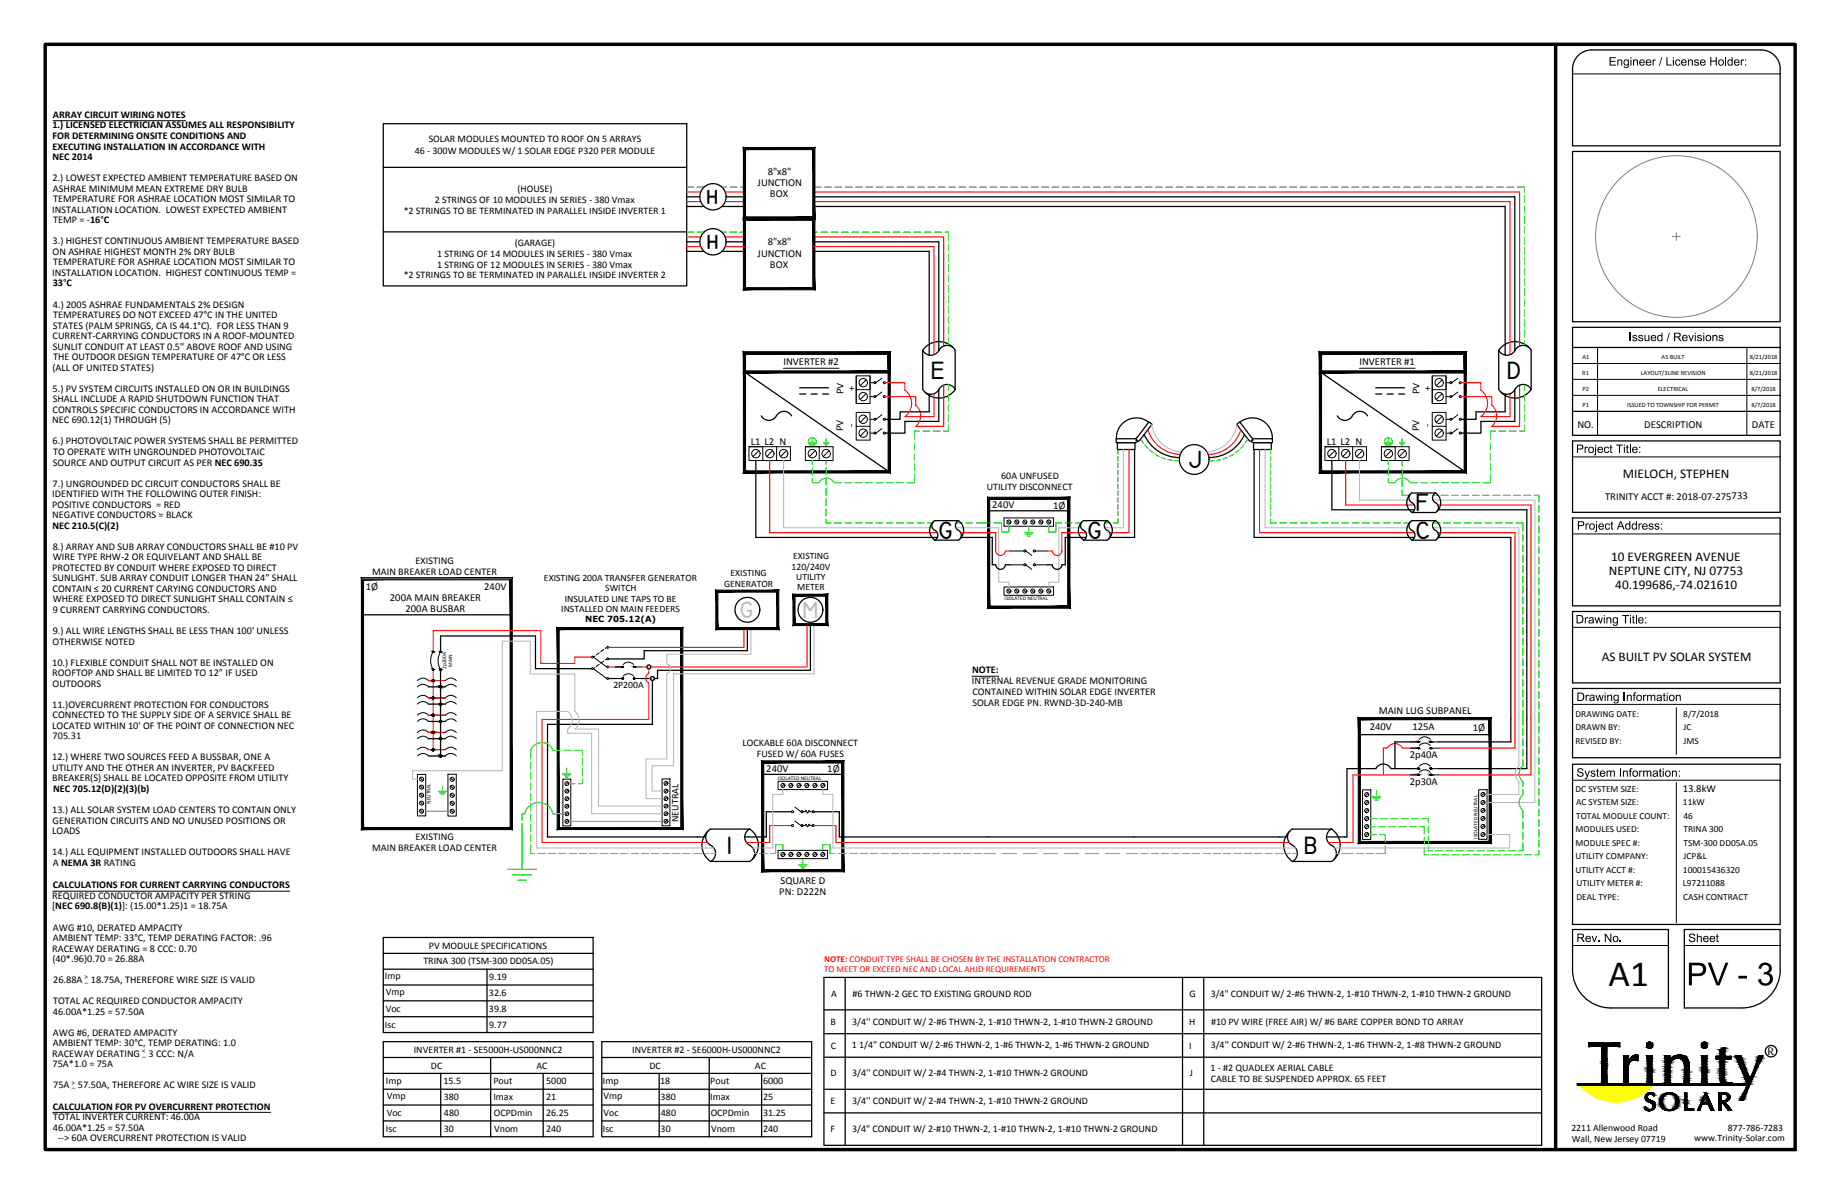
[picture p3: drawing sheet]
<svg xmlns="http://www.w3.org/2000/svg" width="432mm" height="279mm" viewBox="0 0 432 279" stroke-linecap="round" stroke-linejoin="round" font-family="sans-serif">
<defs><g id="words">
<text font-size="8.7" x="376.9" y="231">A1</text>
<g font-size="5.9">
<text x="165.3" y="47.8">h</text>
<text x="165.4" y="58.3">h</text>
<text x="218.1" y="88.7">E</text>
<text x="353" y="88.7">D</text>
<text x="278.5" y="109.6">J</text>
<text x="331.6" y="119.7">F</text>
<text x="219.8" y="126.1">G</text>
<text x="254.7" y="126.1">G</text>
<text x="331.7" y="126.1">C</text>
<text x="170.2" y="200">I</text>
<text x="305.5" y="200">B</text>
</g>
<g font-size="5.6" fill="#bababa">
<text x="173.2" y="144.8">G</text>
<text x="188" y="144.8">M</text>
</g>
<text font-size="3.5" x="414.1" y="247.1">R</text>
<g font-size="3.1">
<text x="380.2" y="111.9">MIELOCH, STEPHEN</text>
<text x="377.5" y="131.3">10 EVERGREEN AVENUE</text>
<text x="377" y="134.6">NEPTUNE CITY, NJ 07753</text>
<text x="378.4" y="137.9">40.199686,-74.021610</text>
<text x="375.3" y="154.8">AS BUILT PV SOLAR SYSTEM</text>
</g>
<g font-size="2.5">
<text x="179.9" y="40.9">8&quot;x8&quot;</text>
<text x="177.5" y="43.6">JUNCTION</text>
<text x="180.4" y="46.2">BOX</text>
<text x="179.9" y="57.5">8&quot;x8&quot;</text>
<text x="177.5" y="60.1">JUNCTION</text>
<text x="180.4" y="62.8">BOX</text>
<text x="183.5" y="85.6">INVERTER #2</text>
<text x="318.5" y="85.6">INVERTER #1</text>
<text x="197.6" y="92.4" transform="rotate(-90 197.6 92.4)">PV</text>
<text x="200.3" y="91.6" transform="rotate(-90 200.3 91.6)">+</text>
<text x="332.6" y="92.4" transform="rotate(-90 332.6 92.4)">PV</text>
<text x="335.2" y="91.6" transform="rotate(-90 335.2 91.6)">+</text>
<text x="197.6" y="101" transform="rotate(-90 197.6 101)">PV</text>
<text x="200.2" y="99.9" transform="rotate(-90 200.2 99.9)">-</text>
<text x="332.5" y="101" transform="rotate(-90 332.5 101)">PV</text>
<text x="335.1" y="99.9" transform="rotate(-90 335.1 99.9)">-</text>
<text x="369.6" y="100.2">NO.</text>
<text x="385.2" y="100.2">DESCRIPTION</text>
<text x="410.5" y="100.2">DATE</text>
<text x="175.9" y="104.3">L1 L2 N</text>
<text x="310.8" y="104.3">L1 L2 N</text>
<text x="232.5" y="119">240V</text>
<text x="246.8" y="119.1">1Ø</text>
<text x="376.1" y="117">TRINITY ACCT #: 2018-07-275733</text>
<text x="85.7" y="138.1">1Ø</text>
<text x="91.4" y="140.8">200A MAIN BREAKER</text>
<text x="95" y="143.4">200A BUSBAR</text>
<text x="113.5" y="138.1">240V</text>
<text x="323" y="167.3">MAIN LUG SUBPANEL</text>
<text x="320.9" y="171">240V</text>
<text x="330.9" y="171">125A</text>
<text x="345" y="171.2">1Ø</text>
<text x="330.3" y="177.5">2p40A</text>
<text x="179.5" y="180.7">240V</text>
<text x="193.8" y="180.8">1Ø</text>
<text x="330.3" y="183.7">2p30A</text>
<text x="394.3" y="185.6">13.8kW</text>
<text x="182.6" y="209.6">PN: D222N</text>
<text x="182.9" y="207">SQUARE D</text>
</g>
<g font-size="2.4">
<text x="12.4" y="27.6">ARRAY CIRCUIT WIRING NOTES</text>
<text x="12.3" y="30.1">1.) LICENSED ELECTRICIAN ASSUMES ALL RESPONSIBILITY</text>
<text x="12.3" y="32.5">FOR DETERMINING ONSITE CONDITIONS AND</text>
<text x="12.3" y="35">EXECUTING INSTALLATION IN ACCORDANCE WITH</text>
<text x="12.3" y="37.5">NEC 2014</text>
<text x="12.3" y="42.4">2.) LOWEST EXPECTED AMBIENT TEMPERATURE BASED ON</text>
<text x="12.4" y="44.9">ASHRAE MINIMUM MEAN EXTREME DRY BULB</text>
<text x="12.4" y="47.3">TEMPERATURE FOR ASHRAE LOCATION MOST SIMILAR TO</text>
<text x="12.2" y="49.8">INSTALLATION LOCATION. LOWEST EXPECTED AMBIENT</text>
<text x="12.4" y="52.3">TEMP = -16°C</text>
<text x="12.3" y="57.2">3.) HIGHEST CONTINUOUS AMBIENT TEMPERATURE BASED</text>
<text x="12.3" y="59.7">ON ASHRAE HIGHEST MONTH 2% DRY BULB</text>
<text x="12.2" y="64.6">INSTALLATION LOCATION. HIGHEST CONTINUOUS TEMP =</text>
<text x="12.4" y="62.2">TEMPERATURE FOR ASHRAE LOCATION MOST SIMILAR TO</text>
<text x="12.3" y="67.1">33°C</text>
<text x="12.4" y="77">STATES (PALM SPRINGS, CA IS 44.1°C). FOR LESS THAN 9</text>
<text x="12.4" y="72">4.) 2005 ASHRAE FUNDAMENTALS 2% DESIGN</text>
<text x="12.4" y="74.5">TEMPERATURES DO NOT EXCEED 47°C IN THE UNITED</text>
<text x="12.3" y="79.4">CURRENT-CARRYING CONDUCTORS IN A ROOF-MOUNTED</text>
<text x="12.4" y="81.9">SUNLIT CONDUIT AT LEAST 0.5&quot; ABOVE ROOF AND USING</text>
<text x="12.3" y="86.8">(ALL OF UNITED STATES)</text>
<text x="12.4" y="84.3">THE OUTDOOR DESIGN TEMPERATURE OF 47°C OR LESS</text>
<text x="12.3" y="91.8">5.) PV SYSTEM CIRCUITS INSTALLED ON OR IN BUILDINGS</text>
<text x="12.4" y="94.2">SHALL INCLUDE A RAPID SHUTDOWN FUNCTION THAT</text>
<text x="12.2" y="99.2">NEC 690.12(1) THROUGH (5)</text>
<text x="12.3" y="96.7">CONTROLS SPECIFIC CONDUCTORS IN ACCORDANCE WITH</text>
<text x="12.3" y="104.1">6.) PHOTOVOLTAIC POWER SYSTEMS SHALL BE PERMITTED</text>
<text x="12.4" y="106.5">TO OPERATE WITH UNGROUNDED PHOTOVOLTAIC</text>
<text x="12.3" y="114">7.) UNGROUNDED DC CIRCUIT CONDUCTORS SHALL BE</text>
<text x="12.4" y="109">SOURCE AND OUTPUT CIRCUIT AS PER NEC 690.35</text>
<text x="12.2" y="116.4">IDENTIFIED WITH THE FOLLOWING OUTER FINISH:</text>
<text x="12.2" y="118.9">POSITIVE CONDUCTORS = RED</text>
<text x="12.2" y="121.3">NEGATIVE CONDUCTORS = BLACK</text>
<text x="12.3" y="123.8">NEC 210.5(C)(2)</text>
<text x="12.3" y="128.7">8.) ARRAY AND SUB ARRAY CONDUCTORS SHALL BE #10 PV</text>
<text x="12.4" y="131.2">WIRE TYPE RHW-2 OR EQUIVELANT AND SHALL BE</text>
<text x="12.2" y="133.7">PROTECTED BY CONDUIT WHERE EXPOSED TO DIRECT</text>
<text x="12.4" y="136.2">SUNLIGHT. SUB ARRAY CONDUIT LONGER THAN 24” SHALL</text>
<text x="87.2" y="134.7">MAIN BREAKER LOAD CENTER</text>
<text x="97.4" y="132.1">EXISTING</text>
<text x="12.3" y="138.6">CONTAIN ≤ 20 CURRENT CARYING CONDUCTORS AND</text>
<text x="12.3" y="143.5">9 CURRENT CARRYING CONDUCTORS.</text>
<text x="12.4" y="141.1">WHERE EXPOSED TO DIRECT SUNLIGHT SHALL CONTAIN ≤</text>
<text x="12.3" y="148.5">9.) ALL WIRE LENGTHS SHALL BE LESS THAN 100' UNLESS</text>
<text x="12.2" y="155.9">10.) FLEXIBLE CONDUIT SHALL NOT BE INSTALLED ON</text>
<text x="12.3" y="151">OTHERWISE NOTED</text>
<text x="12.2" y="158.3">ROOFTOP AND SHALL BE LIMITED TO 12” IF USED</text>
<text x="12.3" y="160.8">OUTDOORS</text>
<text x="227.7" y="160.3">INTERNAL REVENUE GRADE MONITORING</text>
<text x="227.8" y="157.7">NOTE:</text>
<text x="12.2" y="165.7">11.)OVERCURRENT PROTECTION FOR CONDUCTORS</text>
<text x="227.8" y="162.8">CONTAINED WITHIN SOLAR EDGE INVERTER</text>
<text x="227.8" y="165.4">SOLAR EDGE PN. RWND-3D-240-MB</text>
<text x="12.2" y="170.7">LOCATED WITHIN 10' OF THE POINT OF CONNECTION NEC</text>
<text x="12.3" y="168.2">CONNECTED TO THE SUPPLY SIDE OF A SERVICE SHALL BE</text>
<text x="12.3" y="173.2">705.31</text>
<text x="12.2" y="178.1">12.) WHERE TWO SOURCES FEED A BUSSBAR, ONE A</text>
<text x="12.2" y="180.5">UTILITY AND THE OTHER AN INVERTER, PV BACKFEED</text>
<text x="12.2" y="183">BREAKER(S) SHALL BE LOCATED OPPOSITE FROM UTILITY</text>
<text x="12.5" y="185.5">NEC 705.12(D)(2)(3)(b)</text>
<text x="12.2" y="190.4">13.) ALL SOLAR SYSTEM LOAD CENTERS TO CONTAIN ONLY</text>
<text x="12.2" y="195.3">LOADS</text>
<text x="12.3" y="192.9">GENERATION CIRCUITS AND NO UNUSED POSITIONS OR</text>
<text x="97.4" y="196.6">EXISTING</text>
<text x="12.2" y="200.3">14.) ALL EQUIPMENT INSTALLED OUTDOORS SHALL HAVE</text>
<text x="12.4" y="202.7">A NEMA 3R RATING</text>
<text x="87.2" y="199.2">MAIN BREAKER LOAD CENTER</text>
<text x="12.3" y="208.1">CALCULATIONS FOR CURRENT CARRYING CONDUCTORS</text>
<text x="12.2" y="213">[NEC 690.8(B)(1)]: (15.00*1.25)1 = 18.75A</text>
<text x="12.2" y="210.5">REQUIRED CONDUCTOR AMPACITY PER STRING</text>
<text x="12.4" y="217.9">AWG #10, DERATED AMPACITY</text>
<text x="12.4" y="220.4">AMBIENT TEMP: 33°C, TEMP DERATING FACTOR: .96</text>
<text x="12.2" y="222.9">RACEWAY DERATING = 8 CCC: 0.70</text>
<text x="12.3" y="225.3">(40*.96)0.70 = 26.88A</text>
<text x="12.5" y="230.3">26.88A</text>
<text x="21.3" y="230.3">18.75A, THEREFORE WIRE SIZE IS VALID</text>
<text x="12.4" y="237.7">46.00A*1.25 = 57.50A</text>
<text x="12.4" y="235.2">TOTAL AC REQUIRED CONDUCTOR AMPACITY</text>
<text x="12.4" y="242.6">AWG #6, DERATED AMPACITY</text>
<text x="12.4" y="245.1">AMBIENT TEMP: 30°C, TEMP DERATING: 1.0</text>
<text x="12.2" y="247.5">RACEWAY DERATING</text>
<text x="12.3" y="250">75A*1.0 = 75A</text>
<text x="34.8" y="247.5">3 CCC: N/A</text>
<text x="12.5" y="254.9">75A</text>
<text x="18.3" y="254.9">57.50A, THEREFORE AC WIRE SIZE IS VALID</text>
<text x="12.3" y="259.9">CALCULATION FOR PV OVERCURRENT PROTECTION</text>
<text x="12.4" y="262.3">TOTAL INVERTER CURRENT: 46.00A</text>
<text x="12.4" y="264.8">46.00A*1.25 = 57.50A</text>
<text x="13.5" y="267.3">--&gt; 60A OVERCURRENT PROTECTION IS VALID</text>
</g>
<g font-size="2.3">
<text x="100.4" y="33.3">SOLAR MODULES MOUNTED TO ROOF ON 5 ARRAYS</text>
<text x="97.2" y="36">46 - 300W MODULES W/ 1 SOLAR EDGE P320 PER MODULE</text>
<text x="101.9" y="47.6">2 STRINGS OF 10 MODULES IN SERIES - 380 Vmax</text>
<text x="121.3" y="45.1">(HOUSE)</text>
<text x="94.6" y="50.1">*2 STRINGS TO BE TERMINATED IN PARALLEL INSIDE INVERTER 1</text>
<text x="120.6" y="57.7">(GARAGE)</text>
<text x="94.6" y="65.2">*2 STRINGS TO BE TERMINATED IN PARALLEL INSIDE INVERTER 2</text>
<text x="102.4" y="60.2">1 STRING OF 14 MODULES IN SERIES - 380 Vmax</text>
<text x="102.4" y="62.7">1 STRING OF 12 MODULES IN SERIES - 380 Vmax</text>
<text x="234.6" y="112.3">60A UNFUSED</text>
<text x="231.2" y="114.8">UTILITY DISCONNECT</text>
<text x="185.8" y="130.8">EXISTING</text>
<text x="127.5" y="136.1">EXISTING 200A TRANSFER GENERATOR</text>
<text x="169.6" y="137.4">GENERATOR</text>
<text x="171.2" y="135">EXISTING</text>
<text x="185.4" y="133.4">120/240V</text>
<text x="186.5" y="135.8">UTILITY</text>
<text x="131.5" y="143.3">INSTALLED ON MAIN FEEDERS</text>
<text x="132.3" y="140.9">INSULATED LINE TAPS TO BE</text>
<text x="141.8" y="138.5">SWITCH</text>
<text x="186.8" y="138.2">METER</text>
<text x="143.7" y="161.1">2P200A</text>
<text x="174" y="174.6">LOCKABLE 60A DISCONNECT</text>
<text x="177.3" y="177.2">FUSED W/ 60A FUSES</text>
<text x="158.9" y="192.5" transform="rotate(-90 158.9 192.5)">NEUTRAL</text>
<text x="99.2" y="225.7">TRINA 300 (TSM-300 DD05A.05)</text>
<text x="100.5" y="222.2">PV MODULE SPECIFICATIONS</text>
<text x="90.2" y="229.4">Imp</text>
<text x="90.4" y="233.1">Vmp</text>
<text x="114.6" y="233.3">32.6</text>
<text x="114.6" y="229.6">9.19</text>
<text x="194.7" y="233.5">A</text>
<text x="199.7" y="233.5">#6 THWN-2 GEC TO EXISTING GROUND ROD</text>
<text x="278.7" y="233.5">G</text>
<text x="283.7" y="233.4">3/4&quot; CONDUIT W/ 2-#6 THWN-2, 1-#10 THWN-2, 1-#10 THWN-2 GROUND</text>
<text x="90.4" y="237">Voc</text>
<text x="114.6" y="237">39.8</text>
<text x="199.7" y="240">3/4'' CONDUIT W/ 2-#6 THWN-2, 1-#10 THWN-2, 1-#10 THWN-2 GROUND</text>
<text x="283.7" y="239.9">#10 PV WIRE (FREE AIR) W/ #6 BARE COPPER BOND TO ARRAY</text>
<text x="90.2" y="240.7">Isc</text>
<text x="114.6" y="240.7">9.77</text>
<text x="194.6" y="240">B</text>
<text x="194.7" y="245.6">C</text>
<text x="199.6" y="245.5">1 1/4&quot; CONDUIT W/ 2-#6 THWN-2, 1-#6 THWN-2, 1-#6 THWN-2 GROUND</text>
<text x="278.6" y="240">H</text>
<text x="278.6" y="245.6">I</text>
<text x="283.7" y="245.5">3/4'' CONDUIT W/ 2-#6 THWN-2, 1-#6 THWN-2, 1-#8 THWN-2 GROUND</text>
<text x="97" y="246.6">INVERTER #1 - SE5000H-US000NNC2</text>
<text x="101" y="250.3">DC</text>
<text x="125.7" y="250.3">AC</text>
<text x="148.1" y="246.6">INVERTER #2 - SE6000H-US000NNC2</text>
<text x="152.2" y="250.3">DC</text>
<text x="176.9" y="250.3">AC</text>
<text x="283.6" y="250.9">1 - #2 QUADLEX AERIAL CABLE</text>
<text x="90.4" y="253.8">Imp</text>
<text x="90.6" y="257.5">Vmp</text>
<text x="103.9" y="254">15.5</text>
<text x="104" y="257.7">380</text>
<text x="115.6" y="254">Pout</text>
<text x="115.6" y="257.7">Imax</text>
<text x="128" y="257.7">21</text>
<text x="128" y="254">5000</text>
<text x="141.3" y="253.8">Imp</text>
<text x="141.4" y="257.5">Vmp</text>
<text x="154.7" y="254">18</text>
<text x="154.8" y="257.7">380</text>
<text x="166.4" y="254">Pout</text>
<text x="166.4" y="257.7">Imax</text>
<text x="178.8" y="254">6000</text>
<text x="178.8" y="257.7">25</text>
<text x="194.6" y="252.1">D</text>
<text x="199.7" y="252">3/4'' CONDUIT W/ 2-#4 THWN-2, 1-#10 THWN-2 GROUND</text>
<text x="278.8" y="252.1">J</text>
<text x="283.7" y="253.4">CABLE TO BE SUSPENDED APPROX. 65 FEET</text>
<text x="90.6" y="261.4">Voc</text>
<text x="104" y="261.4">480</text>
<text x="115.7" y="261.4">OCPDmin</text>
<text x="128" y="261.4">26.25</text>
<text x="141.4" y="261.4">Voc</text>
<text x="154.8" y="261.4">480</text>
<text x="166.5" y="261.4">OCPDmin</text>
<text x="178.8" y="261.4">31.25</text>
<text x="194.6" y="258.6">E</text>
<text x="199.7" y="258.5">3/4'' CONDUIT W/ 2-#4 THWN-2, 1-#10 THWN-2 GROUND</text>
<text x="90.4" y="265.1">Isc</text>
<text x="104" y="265.1">30</text>
<text x="115.8" y="265.1">Vnom</text>
<text x="128" y="265.1">240</text>
<text x="141.3" y="265.1">Isc</text>
<text x="154.8" y="265.1">30</text>
<text x="166.6" y="265.1">Vnom</text>
<text x="178.8" y="265.1">240</text>
<text x="194.6" y="265.2">F</text>
<text x="199.7" y="265.1">3/4&quot; CONDUIT W/ 2-#10 THWN-2, 1-#10 THWN-2, 1-#10 THWN-2 GROUND</text>
<text x="368.2" y="264.9">2211 Allenwood Road</text>
<text x="368.3" y="267.4">Wall, New Jersey 07719</text>
<text x="396.9" y="267.3">www.Trinity-Solar.com</text>
<text x="404.8" y="264.8">877-786-7283</text>
</g>
<g font-size="2.2">
<text x="369.1" y="167.9">DRAWING DATE:</text>
<text x="394.4" y="167.8">8/7/2018</text>
<text x="369.1" y="171.1">DRAWN BY:</text>
<text x="394.5" y="171.1">JC</text>
<text x="369.1" y="174.2">REVISED BY:</text>
<text x="394.5" y="174.2">JMS</text>
<text x="369.1" y="185.4">DC SYSTEM SIZE:</text>
<text x="369.3" y="188.6">AC SYSTEM SIZE:</text>
<text x="369.3" y="191.7">TOTAL MODULE COUNT:</text>
<text x="394.3" y="188.6">11kW</text>
<text x="394.4" y="191.7">46</text>
<text x="369.1" y="194.9">MODULES USED:</text>
<text x="394.5" y="194.9">TRINA 300</text>
<text x="369.1" y="198.1">MODULE SPEC #:</text>
<text x="369.1" y="201.2">UTILITY COMPANY:</text>
<text x="394.5" y="198.1">TSM-300 DD05A.05</text>
<text x="394.5" y="201.2">JCP&amp;L</text>
<text x="369.1" y="204.4">UTILITY ACCT #:</text>
<text x="369.4" y="207.6">UTILITY METER #:</text>
<text x="394.3" y="204.4">100015436320</text>
<text x="394.3" y="207.6">L97211088</text>
<text x="369.4" y="210.7">DEAL TYPE:</text>
<text x="394.4" y="210.7">CASH CONTRACT</text>
</g>
<g font-size="2.1" fill="#f00">
<text x="193.1" y="227.6">TO MEET OR EXCEED NEC AND LOCAL AHJD REQUIREMENTS</text>
<text x="193.1" y="225.3">NOTE: CONDUIT TYPE SHALL BE CHOSEN BY THE INSTALLATION CONTRACTOR</text>
</g>
<text font-size="2" x="137.1" y="145.8">NEC 705.12(A)</text>
<g font-size="1.7">
<text x="19.8" y="229.3">&gt;</text>
<text x="19.9" y="230">_</text>
<text x="33.3" y="246.6">&lt;</text>
<text x="33.4" y="247.2">_</text>
<text x="16.7" y="254">&gt;</text>
<text x="16.8" y="254.6">_</text>
</g>
<g font-size="1.5">
<text x="410" y="84">8/21/2018</text>
<text x="370.7" y="87.8">R1</text>
<text x="370.7" y="84">A1</text>
<text x="384.5" y="87.7">LAYOUT/3LINE REVISION</text>
<text x="389.3" y="84">AS BUILT</text>
<text x="410" y="87.7">8/21/2018</text>
<text x="370.7" y="91.5">P2</text>
<text x="370.7" y="95.3">P1</text>
<text x="381.2" y="95.3">ISSUED TO TOWNSHIP FOR PERMIT</text>
<text x="388.4" y="91.5">ELECTRICAL</text>
<text x="410.3" y="91.5">8/7/2018</text>
<text x="410.3" y="95.2">8/7/2018</text>
</g>
<g font-size="1.3">
<text x="235.4" y="140.5">ISOLATED NEUTRAL</text>
<text x="104.6" y="156.7" transform="rotate(-90 104.6 156.7)">2p200A</text>
<text x="105.9" y="156.2" transform="rotate(-90 105.9 156.2)">MAIN</text>
<text x="182.3" y="182.7">ISOLATED NEUTRAL</text>
<text x="100.8" y="188.3" transform="rotate(-90 100.8 188.3)">NEUTRAL</text>
<text x="346.2" y="196.4" transform="rotate(-90 346.2 196.4)">ISOLATED NEUTRAL</text>
</g>
</g></defs>
<g fill="none" stroke="#000" stroke-width=".23">
<path d="M368.4 17.3h48.7M12.4 28.3h31.1M183.5 86.2h13.1M200.6 99.8h3.2v-3.2h-3.2v6.5h3.2v-3.3M200.6 88v6.5M202.9 97.5l-1.4 1.4M202.9 92.2l-1.4 1.4M202.9 89l-1.4 1.3M203.8 88v6.5h-3.2v-6.5h3.2v3.3h-3.2M203.8 89.6h.9M203.8 92.9h.9M203.8 98.2h.9"/>
<path d="M206.6 91.8l-1.4 1.1M206.6 88.6l-1.4 1M206.6 97.1l-1.4 1.1M318.5 86.2h13M335.6 99.8h3.2v-3.2h-3.2v6.5h3.2v-3.3M335.6 88v6.5M337.9 97.5l-1.4 1.4M337.9 92.2l-1.4 1.4M337.9 89l-1.4 1.3M338.8 88v6.5h-3.2v-6.5h3.2v3.3h-3.2M338.8 89.6h.9M338.8 92.9h.9"/>
<path d="M338.8 98.2h.9M341.6 91.8l-1.4 1.1M341.6 88.6l-1.4 1M341.6 97.1l-1.4 1.1M368.4 92.6h48.7M368.4 88.9h48.7M368.4 85.1h48.7M368.4 81.4h48.7M374.3 81.4v20.6M409.3 81.4v20.6M175.5 104.6h9.7v3.3h-3.2M177.8 105.6l-1.4 1.3"/>
<path d="M181 105.6l-1.4 1.3M182 104.6v3.3h-6.5v-3.3h3.2v3.3M184.3 105.6l-1.4 1.3M188.7 104.6h6.5v3.3h-6.5v-3.3h3.2v3.3M191 105.6l-1.4 1.3M194.3 105.6l-1.4 1.3M202.9 100.8l-1.4 1.3M203.8 101.4h.9M206.6 100.4l-1.4 1M310.4 104.6h9.8v3.3h-3.3M312.7 105.6l-1.4 1.3M316 105.6l-1.4 1.3"/>
<path d="M316.9 104.6v3.3h-6.5v-3.3h3.3v3.3M319.2 105.6l-1.4 1.3M323.6 104.6h6.5v3.3h-6.5v-3.3h3.3v3.3M326 105.6l-1.4 1.3M329.2 105.6l-1.4 1.3M337.9 100.8l-1.4 1.3M338.8 101.4h.9M341.6 100.4l-1.4 1M368.4 107h48.7M235.2 137.5h11.6v1.9h-11.6zM235.2 121.3h11.6v1.9h-11.6zM236 121.9l.7 .7"/>
<path d="M236 138.1l.7 .7M236.7 132.3h3.2M236.7 129h3.2M237.9 121.9l.7 .7M237.9 138.1l.7 .7M239.8 121.9l.6 .7M239.8 138.1l.6 .7M240.3 129l1.4 1.1M240.3 132.3l1.4 1M241.6 121.9l.7 .7M241.6 138.1l.7 .7M242.6 132.3h2.8"/>
<path d="M242.6 129h2.8M243.5 121.9l.7 .7M243.5 138.1l.7 .7M245.4 121.9l.6 .7M245.4 138.1l.6 .7M368.4 125h48.7M97.8 159.4a1.68 1.68 0 0 1 2.6 0M101.5 152.7a3.9 3.9 0 0 0 0 4.1M103.2 152.7a3.9 3.9 0 0 0 0 4.1M104.3 159.4a1.68 1.68 0 0 1 2.6 0M139.4 153.6l-.4 .3 3.2 2.3M139.4 156.4l-.4 .2 3.2 2.3"/>
<path d="M140.4 155.6l-.7 .5M140.4 152.9l-.7 .5M141.4 154.8l-.7 .5M141.4 152.1l-.7 .5M142.2 154.3l-.4 .3M142.2 151.6l-.4 .3M144.2 158.9h1.7M144.2 156.2h1.7M146 158.4a1.6 1.6 0 0 1 2.4 0M146 155.6a1.6 1.6 0 0 1 2.4 0M148.6 158.9h1.7M148.6 156.2h1.7"/>
<path d="M227.8 158.4h6.2M368.4 146.9h48.7M97.8 160.9a1.68 1.68 0 0 1 2.6 0M97.8 164.9a1.68 1.68 0 0 1 2.6 0M97.8 163.4a1.68 1.68 0 0 1 2.6 0M97.8 168.9a1.68 1.68 0 0 1 2.6 0M97.8 167.5a1.68 1.68 0 0 1 2.6 0M97.8 173a1.68 1.68 0 0 1 2.6 0M97.8 171.5a1.68 1.68 0 0 1 2.6 0M97.8 177.1a1.68 1.68 0 0 1 2.6 0M97.8 175.6a1.68 1.68 0 0 1 2.6 0M104.3 160.9a1.68 1.68 0 0 1 2.6 0"/>
<path d="M104.3 164.9a1.68 1.68 0 0 1 2.6 0M104.3 163.4a1.68 1.68 0 0 1 2.6 0M104.3 168.9a1.68 1.68 0 0 1 2.6 0M104.3 167.5a1.68 1.68 0 0 1 2.6 0M104.3 173a1.68 1.68 0 0 1 2.6 0M104.3 171.5a1.68 1.68 0 0 1 2.6 0M104.3 177.1a1.68 1.68 0 0 1 2.6 0M104.3 175.6a1.68 1.68 0 0 1 2.6 0M330.5 175.2h1.9M330.5 173.8h1.9M332.5 179.4a1.68 1.68 0 0 1 2.6 0M332.5 174.6a1.68 1.68 0 0 1 2.6 0"/>
<path d="M332.5 173.2a1.68 1.68 0 0 1 2.6 0M335.2 175.2h1.8M335.2 173.8h1.8M368.4 165h48.7M392.8 165.7v11M97.8 181.4h1.9v9.7h-1.9zM98.4 189.6l.7 .7M98.4 187.8l.7 .6M98.4 185.9l.7 .7M98.4 184l.7 .7M98.4 182.2l.7 .6M105 181.3h1.9v9.8h-1.9z"/>
<path d="M105.6 189.7l.7 .6M105.6 187.8l.7 .7M105.6 185.9l.7 .7M105.6 184.1l.7 .6M105.6 182.2l.7 .7M131.9 182.5h1.8v10.9h-1.8zM133.1 192.1l-.6 .6M133.1 190.3l-.6 .6M133.1 188.5l-.6 .7M133.1 186.7l-.6 .7M133.1 185l-.6 .6M133.1 183.2l-.6 .6"/>
<path d="M155.1 182.4h1.9v11h-1.9zM156.3 192l-.6 .7M156.3 190.3l-.6 .6M156.3 188.5l-.6 .6M156.3 186.7l-.6 .7M156.3 184.9l-.6 .7M156.3 183.2l-.6 .6M182.3 183h11.6v1.9h-11.6zM182.3 199.2h11.6v1.9h-11.6zM183.8 199.8l-.7 .7M183.8 183.6l-.7 .7M185.6 199.8l-.7 .7"/>
<path d="M185.6 183.6l-.7 .7M186.3 192.3l1.3 1.1M186.3 189.1l1.3 1M187.5 199.8l-.7 .7M187.5 183.6l-.7 .7M188.1 190.1h.5l.2-.3 .4 .7 .3-.7 .2 .3h.6M188.1 193.4h.5l.2-.4 .4 .7 .3-.7 .2 .4h.6M189.4 199.8l-.7 .7M189.4 183.6l-.7 .7M191.2 199.8l-.6 .7M191.2 183.6l-.6 .7M193.1 199.8l-.7 .7"/>
<path d="M193.1 183.6l-.7 .7M319.2 185h2v11.6h-2zM320.5 195.1l-.6 .7M320.5 193.3l-.6 .6M320.5 191.4l-.6 .7M320.5 189.5l-.6 .7M320.5 187.6l-.6 .7M320.5 185.8l-.6 .7M330.5 181.5h1.9M330.5 180h1.9M332.5 180.9a1.68 1.68 0 0 1 2.6 0M335.2 181.5h1.8"/>
<path d="M335.2 180h1.8M346.4 184.9h2v11.7h-2zM347.8 195.1l-.7 .7M347.8 193.2l-.7 .7M347.8 191.4l-.7 .6M347.8 189.5l-.7 .7M347.8 187.6l-.7 .7M347.8 185.7l-.7 .7M368.4 182.7h48.7M392.8 183.3v32.8M12.3 208.7h55.6M368.4 221.4h22.5"/>
<path d="M394.6 221.4h22.5M12.3 260.5h51.1"/>
<circle cx="202.2" cy="92.9" r=".98"/>
<circle cx="202.2" cy="89.6" r=".98"/>
<circle cx="202.2" cy="98.2" r=".98"/>
<circle cx="205" cy="89.6" r=".24"/>
<circle cx="205" cy="98.2" r=".24"/>
<circle cx="205" cy="92.9" r=".24"/>
<circle cx="207.2" cy="92.9" r=".24"/>
<circle cx="207.2" cy="98.2" r=".24"/>
<circle cx="207.2" cy="89.6" r=".24"/>
<circle cx="337.2" cy="92.9" r=".98"/>
<circle cx="337.2" cy="89.6" r=".98"/>
<circle cx="337.2" cy="98.2" r=".98"/>
<circle cx="339.9" cy="92.9" r=".24"/>
<circle cx="339.9" cy="89.6" r=".24"/>
<circle cx="339.9" cy="98.2" r=".24"/>
<circle cx="342.1" cy="92.9" r=".24"/>
<circle cx="342.1" cy="89.6" r=".24"/>
<circle cx="342.1" cy="98.2" r=".24"/>
<circle cx="177.1" cy="106.2" r=".98"/>
<circle cx="180.4" cy="106.2" r=".98"/>
<circle cx="183.6" cy="106.2" r=".98"/>
<circle cx="190.3" cy="106.2" r=".98"/>
<circle cx="193.6" cy="106.2" r=".98"/>
<circle cx="202.2" cy="101.4" r=".98"/>
<circle cx="205" cy="101.4" r=".24"/>
<circle cx="207.2" cy="101.4" r=".24"/>
<circle cx="312.1" cy="106.2" r=".98"/>
<circle cx="315.3" cy="106.2" r=".98"/>
<circle cx="318.5" cy="106.2" r=".98"/>
<circle cx="325.3" cy="106.2" r=".98"/>
<circle cx="328.5" cy="106.2" r=".98"/>
<circle cx="337.2" cy="101.4" r=".98"/>
<circle cx="339.9" cy="101.4" r=".24"/>
<circle cx="342.1" cy="101.4" r=".24"/>
<circle cx="236.4" cy="138.4" r=".48"/>
<circle cx="236.4" cy="122.3" r=".48"/>
<circle cx="238.2" cy="138.4" r=".48"/>
<circle cx="238.2" cy="122.3" r=".48"/>
<circle cx="240.1" cy="138.4" r=".48"/>
<circle cx="240.1" cy="122.3" r=".48"/>
<circle cx="240.1" cy="132.3" r=".24"/>
<circle cx="240.1" cy="129" r=".24"/>
<circle cx="242" cy="138.4" r=".48"/>
<circle cx="242" cy="122.3" r=".48"/>
<circle cx="242.3" cy="129" r=".24"/>
<circle cx="242.3" cy="132.3" r=".24"/>
<circle cx="243.9" cy="138.4" r=".48"/>
<circle cx="243.9" cy="122.3" r=".48"/>
<circle cx="245.7" cy="138.4" r=".48"/>
<circle cx="245.7" cy="122.3" r=".48"/>
<circle cx="101.5" cy="152.7" r=".12"/>
<circle cx="101.5" cy="156.8" r=".12"/>
<circle cx="101.5" cy="159.4" r=".22"/>
<circle cx="103.2" cy="152.7" r=".12"/>
<circle cx="103.2" cy="156.8" r=".12"/>
<circle cx="138.8" cy="153.9" r=".22"/>
<circle cx="138.8" cy="156.6" r=".22"/>
<circle cx="142.4" cy="151.6" r=".22"/>
<circle cx="142.4" cy="156.2" r=".22"/>
<circle cx="142.4" cy="158.9" r=".22"/>
<circle cx="142.4" cy="154.3" r=".22"/>
<circle cx="145.9" cy="158.9" r=".12"/>
<circle cx="145.9" cy="156.2" r=".12"/>
<circle cx="148.6" cy="158.9" r=".12"/>
<circle cx="148.6" cy="156.2" r=".12"/>
<circle cx="101.5" cy="167.5" r=".22"/>
<circle cx="101.5" cy="171.5" r=".22"/>
<circle cx="101.5" cy="163.5" r=".22"/>
<circle cx="101.5" cy="175.6" r=".22"/>
<circle cx="103.2" cy="173" r=".22"/>
<circle cx="103.2" cy="177" r=".22"/>
<circle cx="103.2" cy="160.8" r=".22"/>
<circle cx="103.2" cy="169" r=".22"/>
<circle cx="103.2" cy="164.9" r=".22"/>
<circle cx="332.4" cy="173.7" r=".12"/>
<circle cx="332.4" cy="175.2" r=".12"/>
<circle cx="335.3" cy="175.2" r=".12"/>
<circle cx="335.3" cy="173.7" r=".12"/>
<circle cx="98.8" cy="186.2" r=".48"/>
<circle cx="98.8" cy="188.1" r=".48"/>
<circle cx="98.8" cy="190" r=".48"/>
<circle cx="98.8" cy="182.5" r=".48"/>
<circle cx="98.8" cy="184.3" r=".48"/>
<circle cx="105.9" cy="182.5" r=".48"/>
<circle cx="105.9" cy="190" r=".48"/>
<circle cx="105.9" cy="184.4" r=".48"/>
<circle cx="105.9" cy="188.1" r=".48"/>
<circle cx="105.9" cy="186.2" r=".48"/>
<circle cx="132.8" cy="192.4" r=".46"/>
<circle cx="132.8" cy="190.6" r=".46"/>
<circle cx="132.8" cy="188.8" r=".46"/>
<circle cx="132.8" cy="187.1" r=".46"/>
<circle cx="132.8" cy="185.3" r=".46"/>
<circle cx="132.8" cy="183.5" r=".46"/>
<circle cx="156" cy="192.3" r=".46"/>
<circle cx="156" cy="190.6" r=".46"/>
<circle cx="156" cy="187" r=".46"/>
<circle cx="156" cy="183.5" r=".46"/>
<circle cx="156" cy="188.8" r=".46"/>
<circle cx="156" cy="185.3" r=".46"/>
<circle cx="183.4" cy="183.9" r=".48"/>
<circle cx="185.3" cy="183.9" r=".48"/>
<circle cx="185.7" cy="193.3" r=".24"/>
<circle cx="185.7" cy="190.1" r=".24"/>
<circle cx="187.2" cy="183.9" r=".48"/>
<circle cx="187.9" cy="193.3" r=".24"/>
<circle cx="187.9" cy="190.1" r=".24"/>
<circle cx="189" cy="183.9" r=".48"/>
<circle cx="190.5" cy="193.3" r=".24"/>
<circle cx="190.5" cy="190.1" r=".24"/>
<circle cx="190.9" cy="183.9" r=".48"/>
<circle cx="192.8" cy="183.9" r=".48"/>
<circle cx="320.2" cy="195.5" r=".48"/>
<circle cx="320.2" cy="193.6" r=".48"/>
<circle cx="320.2" cy="189.8" r=".48"/>
<circle cx="320.2" cy="188" r=".48"/>
<circle cx="320.2" cy="191.7" r=".48"/>
<circle cx="320.2" cy="186.1" r=".48"/>
<circle cx="332.4" cy="181.5" r=".12"/>
<circle cx="332.4" cy="180" r=".12"/>
<circle cx="335.3" cy="181.5" r=".12"/>
<circle cx="335.3" cy="180" r=".12"/>
<circle cx="347.4" cy="195.4" r=".48"/>
<circle cx="347.4" cy="193.6" r=".48"/>
<circle cx="347.4" cy="189.8" r=".48"/>
<circle cx="347.4" cy="191.7" r=".48"/>
<circle cx="347.4" cy="187.9" r=".48"/>
<circle cx="347.4" cy="186.1" r=".48"/>
<circle cx="183.4" cy="200.1" r=".48"/>
<circle cx="185.3" cy="200.1" r=".48"/>
<circle cx="187.2" cy="200.1" r=".48"/>
<circle cx="189" cy="200.1" r=".48"/>
<circle cx="190.9" cy="200.1" r=".48"/>
<circle cx="192.8" cy="200.1" r=".48"/>
</g>
<g fill="none" stroke="#000" stroke-width=".3">
<path d="M372.9 11.7h39.7M372.9 11.7a4.5 4.5 0 0 0-4.5 4.5M412.6 11.7a4.5 4.5 0 0 1 4.5 4.5v18h-48.7v-18.1M89.8 29h71.1v38h-71.1zM89.8 39.2h71.1M368.4 35.5h48.7v39.8h-48.7zM89.8 54.3h71.1M160.9 46.1h3.1M160.9 48.4h4.1M160.9 56.6h3.1M160.9 58.9h4.1M169.1 58.9h5.3"/>
<path d="M169.3 48.4h5.1M170.1 46.1h4.3M170.1 56.6h4.3M190.7 46.1h164.2v36M190.7 48.4h161.9v34.8M190.7 56.6h29.2v25.5M190.7 58.9h27v24.3M368.4 76.7h48.7v25.3h-48.7zM174.4 87.1l33.9 23.4M178.4 97.4a2 2 0 0 0 3.5 0M181.9 97.4a2 2 0 0 1 3.6 0M187.4 90.8h6.7"/>
<path d="M187.4 92.3h1.4M190 92.3h1.5M192.7 92.3h1.4M216.2 82.1v9.1a2.21 2.21 0 0 0 2.2 1.1 2.21 2.21 0 0 0 1.8-1.5 2.15 2.15 0 0 1 3.6 .4M216.2 82a2.21 2.21 0 0 0 2.2 1.2 2.21 2.21 0 0 0 1.8-1.5 2.15 2.15 0 0 1 3.6 .3v9.2M217.7 92.3v4.1h-6.8v1.8h-3.5M219.9 91.2v7.5h-7.9v2.7h-4.6M223.3 81.4a4.6 4.6 0 0 0-7.1 .6M223.8 91.2a4.6 4.6 0 0 1-7.1 .6M269.1 98.9a4.7 4.7 0 0 0-5-.5 4.7 4.7 0 0 0-2.5 4.4M290.5 98.9a4.7 4.7 0 0 1 5-.5 4.7 4.7 0 0 1 2.6 4.4M309.4 87.1l33.9 23.4"/>
<path d="M313.3 97.4a2 2 0 0 0 3.6 0M316.8 97.4a2 2 0 0 1 3.6 0M322.3 90.8h6.8M322.3 92.3h1.4M325 92.3h1.4M327.7 92.3h1.4M351.1 82.1l.1 9.1a2.21 2.21 0 0 0 2.1 1.1 2.21 2.21 0 0 0 1.9-1.5 2.15 2.15 0 0 1 3.5 .4M351.2 82a2.21 2.21 0 0 0 2.1 1.2 2.21 2.21 0 0 0 1.9-1.5 2.15 2.15 0 0 1 3.5 .3v9.2M352.6 92.3v4.1h-6.8v1.8h-3.4M354.9 91.2v7.5h-7.9v2.7h-4.6M358.2 81.4a4.6 4.6 0 0 0-7.1 .6M358.7 91.2a4.6 4.6 0 0 1-7 .6"/>
<path d="M368.4 81.4h48.7M368.4 96.3h48.7M177.1 107.9v18h42.5M231.6 119.6h18.8M261.8 103.7h4.1v1.6h-4.1zM265.8 105.3v20.6h-5.8M266.4 102.5l2.8-3.7 .7 .6-2.8 3.6M266.4 102.4l-.4 .4h-4.5v.9h4.5M267.1 103l-1.1 .6M268.1 101.8a9.1 9.1 0 0 0 8.2 5.4M291.6 101.8a9.1 9.1 0 0 1-8.3 5.4M292.5 103l-2.8-3.6 .8-.6 2.7 3.6 .5 .4h4.4v.9h-4.4"/>
<path d="M292.5 103l1.2 .6M293.7 103.7h4.1v1.6h-4.1zM293.8 105.3v20.6h37.6M312 107.9v11.5h19.4M330.4 115.8a2.74 2.74 0 0 0 .4 4.2M336.3 115.4a1.36 1.36 0 0 0-.7 1.4 1.36 1.36 0 0 0 1 1.1 1.3 1.3 0 0 1-.3 2.1h-5.5M336.3 115.5l-5.5-.1a1.36 1.36 0 0 0-.7 1.4 1.36 1.36 0 0 0 1 1.1 1.3 1.3 0 0 1-.3 2.1M336.3 115.4a2.74 2.74 0 0 1 .4 4.3M336.9 119.4h20.8v60.6h-20.7M368.4 103.3h48.7v16.7h-48.7zM218.6 122.2a2.74 2.74 0 0 0 .4 4.3 1.29 1.29 0 0 0 0-2.3M219 121.9a1.3 1.3 0 0 0 0 2.3"/>
<path d="M219 121.9h5.5a2.74 2.74 0 0 1 .4 4.3M224.5 121.9a1.3 1.3 0 0 0 0 2.3M224.5 124.2a1.3 1.3 0 0 1 0 2.3h-5.5M225.1 125.9h7.4v6.4h.8a1.13 1.13 0 0 0 1.1 1 1.13 1.13 0 0 0 1.1-1h1.2M248.8 132.3a1.13 1.13 0 0 1-1.1 1 1.13 1.13 0 0 1-1.2-1h-1.1M253.5 122.2a2.74 2.74 0 0 0 .4 4.3M253.9 121.9a1.3 1.3 0 0 0 0 2.3M253.9 121.9h5.5a2.74 2.74 0 0 1 .4 4.3M253.9 126.5h5.5M253.9 124.2a1.3 1.3 0 0 1 0 2.3M254.5 125.9h-4.9v6.4h-.8M259.4 121.9a1.3 1.3 0 0 0 0 2.3"/>
<path d="M259.4 124.2a1.3 1.3 0 0 1 0 2.3M330.4 122.2a2.74 2.74 0 0 0 .4 4.3M330.8 121.9h5.5a2.74 2.74 0 0 1 .4 4.3M330.8 121.9a1.3 1.3 0 0 0 0 2.3M330.8 124.2a1.3 1.3 0 0 1 0 2.3M336.3 121.9a1.3 1.3 0 0 0 0 2.3M336.3 124.2a1.3 1.3 0 0 1 0 2.3h-5.5M336.9 125.9h17.1v47.9h-17M368.4 121.3h48.7v20.6h-48.7zM84.9 144h34.9M100.4 159.4h1.1M103.2 152.5v-3.6h22.3v7.7h13.1"/>
<path d="M103.2 156.9v20.2M142.6 158.9h1.6M152.9 158.9v10.7h-24.6v26.4h37M175.1 147.2v5.2h-24.2v1.9h-8.3M189.9 146.3v10.7h-35.8v1.9h-3.8M368.4 143.2h48.7v16.7h-48.7zM100.4 171.5h3.9M100.4 177.1h3.9M100.4 160.9h3.9M100.4 164.9h3.9M100.4 169h3.9M100.4 173h3.9"/>
<path d="M318.5 172.1h30.6M330.5 173.8h-3.7v6.2M368.4 161.2h48.7v16.3h-48.7zM368.4 179h48.7v37.5h-48.7zM165.8 194.7a4.6 4.6 0 0 0 .7 7.1M166.5 198a2.15 2.15 0 0 1 0 3.8M175.6 194.2l-9.1-.1a2.15 2.15 0 0 0 0 3.9M178.7 181.3h18.8M185.4 190.1h-5.9v5.9h-5M190.8 190.1h5.8v5.9h105.1M311.9 194.2l-9.1-.1a2.23 2.23 0 0 0-1.1 2.2 2.23 2.23 0 0 0 1.5 1.9 2.14 2.14 0 0 1-.4 3.6 4.6 4.6 0 0 1-.6-7.1M311.9 194.1a2.23 2.23 0 0 0-1.1 2.2 2.23 2.23 0 0 0 1.5 1.9 2.15 2.15 0 0 1-.3 3.6"/>
<path d="M312 194.2a4.6 4.6 0 0 1 .6 7M330.5 180h-4.6a2 2 0 0 0-3.5 0h-6.8v16h-4.8M89.8 219.6h49.2v22.2h-49.2zM166.5 201.8h9.1M176.3 201.2a4.6 4.6 0 0 0-.7-7 2.22 2.22 0 0 0-1.1 2.1 2.22 2.22 0 0 0 1.5 1.9 2.15 2.15 0 0 1-.4 3.6M302.8 201.8h9.1M368.4 217.7h22.5v18.4h-13.5a9 9 0 0 1-9-9zM394.6 217.7h22.5v9.4a9 9 0 0 1-9 9h-13.5zM89.8 223.3h49.2M89.8 227h49.2M89.8 230.7h49.2M89.8 234.4h49.2"/>
<path d="M89.8 238.1h49.2M114.1 227v14.8M193 228.9h168.2v39.3h-168.2zM193 236.5h168.2M198 228.9v39.3M277.1 228.9v39.3M282 228.9v39.3M89.8 244h49.2v22.2h-49.2zM89.8 247.7h49.2M89.8 251.4h49.2M89.8 255.1h49.2M89.8 258.8h49.2"/>
<path d="M103.3 251.4v14.8M115 247.7v18.5M127.3 251.4v14.8M141 244h49.2v22.2h-49.2zM141 247.7h49.2M141 251.4h49.2M141 255.1h49.2M141 258.8h49.2M154.4 251.4v14.8M166.2 247.7v18.5M178.4 251.4v14.8M193 242.1h168.2"/>
<path d="M193 247.6h168.2M193 255.1h168.2M369.6 253.9h40v.2h-40zM372.2 244.3h7.3v.8l-3-.1 .1 9h-1.4l.1-9-3.1 .1zM380.4 247.2h1.1v1.4l.4-.7 .7-.6 .7-.2 .5 .1-.1 1.1-.9-.1a1.89 1.89 0 0 0-1.3 2.4v3.4h-1.1zM385.8 256.3l.8-.4 1 .3-.1 .5-.4-.4-.5-.2-.4 .2-.2 .4 .1 .6 1.4 .8 .3 .4-.2 1-.8 .6h-.8l-.6-.3 .2-.5 .5 .5h.7l.4-.2 .2-.5-.3-.6-1-.5-.5-.5-.1-.6zM385.9 247.2h1.2v6.8h-1.2l.1-2.6zM389.5 256.5a2.22 2.22 0 0 1 2.9-.3 2.22 2.22 0 0 1 .7 2.9 2.22 2.22 0 0 1-3 .9 2.22 2.22 0 0 1-1-2.9zM389.9 256.6a1.71 1.71 0 0 1 2.2-.2 1.71 1.71 0 0 1 .6 2.1 1.67 1.67 0 0 1-2.1 1.3 1.67 1.67 0 0 1-1.1-2.2zM390.1 247.2h1.2v1.2l.9-1 1.3-.3a2.29 2.29 0 0 1 2.3 3l-.1 3.9h-1.1l.1-4a1.77 1.77 0 0 0-1.7-2.2 1.77 1.77 0 0 0-1.8 2.2l.1 4h-1.2zM394.7 256h.6l-.1 3.8 1.6-.1v.3h-2.1zM398.7 247.2h1.3v6.8h-1.3z"/>
<path d="M399.5 256.7l.7 1.5h-1.3zM399.6 255.9l1.9 4.1h-.6l-.6-1.5h-.4h-1.1l-.6 1.5h-.4zM402.7 256h1.8l.6 .4 .2 .5-.1 .5-.4 .4-.7 .3 1.6 1.9h-.7l-1.5-1.9h-.3l.1 1.9h-.6zM403 245.8l1.2-.4-.1 2.1 1.5-.1v.6l-1.5 .1a17.9 17.9 0 0 0 .1 5.1l.6 .4h1v.2a1.82 1.82 0 0 1-2.1 .1 1.82 1.82 0 0 1-.8-1.9l.1-4h-.9v-.6h.9zM403.3 256.2h.8l.5 .3 .2 .6-.3 .5-.5 .3h-.8zM406.6 247.2h1.3l2.1 5.5 2.1-5.5h.9l-4.5 10.5h-1l1.9-3.7zM89.8 262.5h49.2M141 262.5h49.2M193 260.6h168.2"/>
<circle cx="167" cy="46.1" r="3.1"/>
<circle cx="167" cy="56.6" r="3.1"/>
<circle cx="266.3" cy="103.1" r=".12"/>
<circle cx="279.8" cy="107.6" r="3.5"/>
<circle cx="293.4" cy="103.1" r=".12"/>
<circle cx="152" cy="156.2" r=".46"/>
<circle cx="152.9" cy="158.9" r=".46"/>
<circle cx="175.1" cy="142.8" r="2.91"/>
<circle cx="189.9" cy="142.8" r="2.91"/>
<circle cx="386.5" cy="244.8" r=".72"/>
<circle cx="399.3" cy="244.8" r=".72"/>
<circle cx="414.9" cy="246.2" r="1.34"/>
</g>
<g fill="#000" stroke="#000" stroke-width=".23">
<path d="M101.4 156.9h.2zM101.4 152.7h.2zM101.4 159.6h.2zM101.4 159.2h.1zM103.1 156.9h.2zM103.1 152.7h.2zM103.2 156.9h.1zM103.2 152.8h.1zM145.8 156.1h.2zM145.8 156.1h.1zM148.5 156.2h.2zM148.5 158.8h.2z"/>
<path d="M148.5 156.1h.2zM101.3 163.5h.4zM101.4 175.8h.2zM101.4 163.7h.2zM101.4 175.4h.2zM101.4 163.3h.2zM101.4 175.8h.1zM101.4 167.7h.1zM101.4 163.7h.1zM101.4 175.4h.1zM101.4 171.3h.1zM101.4 163.2h.1z"/>
<path d="M101.4 167.3h.1zM103.2 173.2h.1zM103.2 169.2h.1zM103.2 161.1h.1zM103.2 176.8h.1zM103.2 168.7h.1zM103.2 164.7h.1zM103.2 160.6h.1zM332.3 180h.2zM332.3 173.8h.2zM332.3 175.1h.2zM332.3 175.3h.1z"/>
<path d="M332.3 175.1h.1zM332.3 173.9h.1zM335.1 175.3h.3zM335.1 173.8h.3zM335.1 175.1h.3zM335.1 173.7h.3zM335.2 175.3h.1zM335.2 173.9h.1zM332.2 180.1h.3zM332.3 181.6h.2zM332.3 181.6h.1zM332.3 180.1h.1z"/>
<path d="M335.1 181.5h.3zM335.1 181.4h.3zM335.2 181.6h.1zM335.2 180.1h.1zM369.6 253.9h40zM369.6 253.9h40v.2zM372.2 245.1h.3zM379.2 245.1h.3zM377.7 244.3h1.8zM380.4 253.8h1.1zM380.4 254h.1zM381.4 247.3h.1z"/>
<path d="M382.4 247.5h1.3zM382.6 247.3h1.2zM383 247.2h.7zM383.1 247.1h.5zM383.2 247.1h.4zM383.2 247.1h.3zM383.2 248.2h.5zM383.3 247.1h.1zM385.5 256.9h.5zM385.5 256.7h.5zM386 258h1.3zM386.1 258h1.3z"/>
<path d="M386.2 256h1.2zM386.2 256h1.1zM386.3 258.1h1.2zM386.6 259.9h.7zM386.8 256.2h.8zM386.8 258.3h.9zM386.9 258.4h.8zM387 258.5h.8zM386.8 247.3l.3-.1zM390.1 247.3h.2zM390.6 253.9l.7 .1zM390.1 253.9h.5z"/>
<path d="M390.8 247.3h.5zM391.7 247.8h3.5zM393.4 247.1h.2zM394.6 253.9h.5zM395.1 253.9l.6 .1zM395 256h.3zM396.4 259.8l.4-.1zM398.7 253.9h.3zM399.7 258.2h1zM399.8 258.2h.9zM399.9 258.2h.8zM399.7 247.3l.3-.1z"/>
<path d="M400.4 258.9h.6zM400.8 259.9h.6zM402.1 247.4h.2zM402.1 248h.1zM403.4 256h1zM403.7 257.9h.9zM403.8 258.5h.6zM403.8 258.5h.7zM404 258.8h.6zM404.1 258.8h.6zM404.2 256.3h.8zM404.4 259.2h.6z"/>
<path d="M404.5 254.1h.3zM404.6 256.6h.6zM404.7 256.6h.5zM404.7 257.4h.5zM404.7 248h.9zM404.8 247.4h.8zM405.3 247.4h.3zM405.6 253.6h.2zM407.6 247.3h.3zM412.8 247.3l.2-.1zM385.8 260h1.1zM386.2 260.1h.4z"/>
<path d="M394.7 260h.5zM395.8 260h1zM397.8 260h.1zM400.9 260h.1zM402.7 260h.1zM405 260h.1z"/>
<path d="M174.2 51.3h16.7l-.5-.5zM174.2 51.3l.5-.5h15.7zM174.2 34.5v16.8l.5-.5zM174.2 34.5l.5 .5v15.8zM174.2 34.5l.5 .5 16.2-.5zM174.7 35l16.2-.5-.5 .5zM190.9 34.5l-.5 .5 .5 16.3zM190.4 35l.5 16.3-.5-.5z"/>
<path d="M174.2 67.9h16.7l-.5-.5zM174.2 67.9l.5-.5h15.7zM174.2 51.1v16.8l.5-.5zM174.2 51.1l.5 .5v15.8zM174.2 51.1l.5 .5 16.2-.5zM174.7 51.6l16.2-.5-.5 .5zM190.9 51.1l-.5 .5 .5 16.3zM190.4 51.6l.5 16.3-.5-.5z"/>
<path d="M174.2 82.4v5l.5-.5zM174.2 82.4l.5 .5v4zM174.2 82.4l.5 .5 33.9-.5zM174.7 82.9l33.9-.5-.5 .5zM208.6 82.4l-.5 .5 .5 4.5zM208.1 82.9l.5 4.5-.5-.5zM174.2 87.4h34.4l-.5-.5zM174.2 87.4l.5-.5h33.4z"/>
<path d="M309.1 82.4v5l.5-.5zM309.1 82.4l.5 .5v4zM309.1 82.4l.5 .5 33.9-.5zM309.6 82.9l33.9-.5-.5 .5zM343.5 82.4l-.5 .5 .5 4.5zM343 82.9l.5 4.5-.5-.5zM309.1 87.4h34.4l-.5-.5zM309.1 87.4l.5-.5h33.4z"/>
<path d="M174.2 82.4v28.4l.5-.5zM174.2 82.4l.5 .5v27.4zM174.2 82.4l.5 .5 33.9-.5zM174.7 82.9l33.9-.5-.5 .5zM208.6 82.4l-.5 .5 .5 27.9zM208.1 82.9l.5 27.9-.5-.5zM174.2 110.8h34.4l-.5-.5zM174.2 110.8l.5-.5h33.4z"/>
<path d="M309.1 82.4v28.4l.5-.5zM309.1 82.4l.5 .5v27.4zM309.1 82.4l.5 .5 33.9-.5zM309.6 82.9l33.9-.5-.5 .5zM343.5 82.4l-.5 .5 .5 27.9zM343 82.9l.5 27.9-.5-.5zM309.1 110.8h34.4l-.5-.5zM309.1 110.8l.5-.5h33.4z"/>
<path d="M101.4 156.7h.1zM101.4 156.7h.1zM101.4 156.7h.1z"/>
<path d="M101.4 156.7h.2zM101.4 156.7h.2zM101.4 156.7h.2zM101.4 156.7h.2z"/>
<path d="M101.4 156.9h.1zM101.4 156.9h.1z"/>
<path d="M101.4 152.6h.1zM101.4 152.6h.1zM101.4 152.6h.1z"/>
<path d="M101.4 152.6h.2zM101.4 152.6h.2zM101.4 152.6h.2zM101.4 152.6h.2z"/>
<path d="M101.4 152.8h.1zM101.4 152.8h.1z"/>
<path d="M101.4 159.2h.2zM101.4 159.2h.2z"/>
<path d="M101.4 159.6h.1zM101.4 159.6h.1z"/>
<path d="M101.4 156.7l.2 .1zM101.4 156.7l.2 .1zM101.4 156.8h.2zM101.4 156.8h.2zM101.4 156.8h.2zM101.4 156.8h.2z"/>
<path d="M101.4 156.9h.2zM101.4 156.9h.2z"/>
<path d="M101.4 156.9h.2zM101.4 156.9h.1zM101.4 156.9h.1zM101.4 156.9h.1z"/>
<path d="M101.4 152.6h.2zM101.4 152.6h.2zM101.4 152.6h.2zM101.4 152.6h.2z"/>
<path d="M101.4 152.8h.2zM101.4 152.8h.2z"/>
<path d="M101.4 152.8h.2zM101.4 152.8h.1zM101.4 152.8h.1zM101.4 152.8h.1z"/>
<path d="M101.4 156.8h.2zM101.4 156.8h.2z"/>
<path d="M101.4 156.9h.2zM101.4 156.9h.2z"/>
<path d="M101.4 156.9h.2zM101.4 156.9h.2z"/>
<path d="M101.4 152.6h.2zM101.4 152.6h.2z"/>
<path d="M101.4 152.7l.2 .1zM101.4 152.7l.2 .1z"/>
<path d="M101.4 152.8h.2zM101.4 152.8h.2z"/>
<path d="M101.4 159.2h.2zM101.4 159.2h.2z"/>
<path d="M101.4 159.2h.2zM101.4 159.2h.2z"/>
<path d="M101.4 159.6h.2zM101.4 159.6h.1z"/>
<path d="M101.4 156.8h.2zM101.4 156.8h.2zM101.4 156.8h.2zM101.4 156.8h.2z"/>
<path d="M101.4 156.8h.2zM101.4 156.8h.2zM101.4 156.8h.2zM101.4 156.8h.2z"/>
<path d="M101.4 156.8h.2zM101.4 156.8h.2zM101.4 156.8h.2zM101.4 156.8h.2z"/>
<path d="M101.4 156.8l.2 .1zM101.4 156.8l.2 .1zM101.4 156.9h.2z"/>
<path d="M101.4 156.9h.2zM101.4 156.9h.2zM101.4 156.9h.2zM101.4 156.9h.2z"/>
<path d="M101.4 152.6h.2zM101.4 152.6h.2z"/>
<path d="M101.4 152.6h.2zM101.4 152.6h.2zM101.4 152.6h.2zM101.4 152.6h.2z"/>
<path d="M101.4 152.6l.2 .1zM101.4 152.6l.2 .1zM101.4 152.7h.2zM101.4 152.7h.2z"/>
<path d="M101.4 152.7h.2zM101.4 152.7h.2zM101.4 152.7h.2zM101.4 152.7h.2z"/>
<path d="M101.4 152.7h.2zM101.4 152.7h.2zM101.4 152.7h.2z"/>
<path d="M101.4 152.7h.2zM101.4 152.7h.2zM101.4 152.7h.2zM101.4 152.7h.2z"/>
<path d="M101.4 159.2h.2zM101.3 159.2h.3z"/>
<path d="M101.4 159.6h.2zM101.4 159.6h.2zM101.4 159.6h.2z"/>
<path d="M101.3 159.2l.3 .1zM101.3 159.2l.3 .1z"/>
<path d="M101.3 159.6h.3zM101.3 159.6h.3z"/>
<path d="M101.3 159.3h.3zM101.3 159.3h.3z"/>
<path d="M101.3 159.3h.4zM101.3 159.3h.4z"/>
<path d="M101.3 159.5l.3 .1zM101.3 159.5l.3 .1z"/>
<path d="M101.3 159.6h.3zM101.3 159.6h.3z"/>
<path d="M101.3 159.3h.4zM101.3 159.3h.4z"/>
<path d="M101.3 159.5h.4zM101.3 159.5h.3z"/>
<path d="M101.3 159.3h.4zM101.3 159.3h.4z"/>
<path d="M101.3 159.3h.4zM101.3 159.3h.4z"/>
<path d="M101.3 159.3l.4 .1zM101.3 159.3l.4 .1z"/>
<path d="M101.3 159.5h.4zM101.3 159.5h.4z"/>
<path d="M101.3 159.5h.4zM101.3 159.5h.4z"/>
<path d="M101.3 159.5h.4zM101.3 159.5h.4z"/>
<path d="M101.3 159.4h.4zM101.3 159.4h.4z"/>
<path d="M101.2 159.4h.5zM101.2 159.4h.5z"/>
<path d="M101.2 159.4h.5zM101.2 159.4h.5z"/>
<path d="M101.2 159.4h.5zM101.2 159.4h.5z"/>
<path d="M101.3 159.4h.4zM101.3 159.4l.4 .1z"/>
<path d="M103.2 156.7h.1zM103.2 156.7h.1zM103.2 156.7h.1z"/>
<path d="M103.2 152.6h.1zM103.2 152.6h.1zM103.2 152.6h.1z"/>
<path d="M103.2 156.7h.1zM103.2 156.7h.1zM103.1 156.7h.2zM103.1 156.7h.2z"/>
<path d="M103.2 152.6h.1zM103.2 152.6h.1zM103.1 152.6h.2zM103.1 152.6h.2z"/>
<path d="M103.1 156.7l.2 .1zM103.1 156.7l.2 .1zM103.1 156.8h.2zM103.1 156.8h.2zM103.1 156.8h.2zM103.1 156.8h.2z"/>
<path d="M103.1 156.9h.2zM103.1 156.9h.2z"/>
<path d="M103.1 156.9h.2zM103.1 156.9h.2zM103.2 156.9h.1zM103.2 156.9h.1z"/>
<path d="M103.1 152.6h.2zM103.1 152.6h.2zM103.1 152.6h.2zM103.1 152.6h.2z"/>
<path d="M103.1 152.8h.2zM103.1 152.8h.2z"/>
<path d="M103.1 152.8h.2zM103.1 152.8h.2zM103.2 152.8h.1zM103.2 152.8h.1z"/>
<path d="M103.1 156.8h.2zM103.1 156.8h.2z"/>
<path d="M103.1 156.9h.2zM103.1 156.9h.2z"/>
<path d="M103.1 156.9h.2zM103.1 156.9h.2z"/>
<path d="M103.1 152.6h.2zM103.1 152.6h.2z"/>
<path d="M103.1 152.7l.2 .1zM103.1 152.7l.2 .1z"/>
<path d="M103.1 152.8h.2zM103.1 152.8h.2z"/>
<path d="M103.1 156.8h.2zM103.1 156.8h.2zM103.1 156.8h.2zM103.1 156.8h.2z"/>
<path d="M103.1 156.8h.2zM103.1 156.8h.2zM103.1 156.8h.2zM103.1 156.8h.2z"/>
<path d="M103.1 156.8h.2zM103.1 156.8h.2zM103.1 156.8h.2zM103.1 156.8h.2z"/>
<path d="M103.1 156.8l.2 .1zM103.1 156.8l.2 .1zM103.1 156.9h.2z"/>
<path d="M103.1 156.9h.2zM103.1 156.9h.2zM103.1 156.9h.2zM103.1 156.9h.2z"/>
<path d="M103.1 152.6h.2zM103.1 152.6h.2z"/>
<path d="M103.1 152.6h.2zM103.1 152.6h.2zM103.1 152.6h.2zM103.1 152.6h.2z"/>
<path d="M103.1 152.6l.2 .1zM103.1 152.6l.2 .1zM103.1 152.7h.2zM103.1 152.7h.2z"/>
<path d="M103.1 152.7h.2zM103.1 152.7h.2zM103.1 152.7h.2zM103.1 152.7h.2z"/>
<path d="M103.1 152.7h.2zM103.1 152.7h.2zM103.1 152.7h.2z"/>
<path d="M103.1 152.7h.2zM103.1 152.7h.2zM103.1 152.7h.2zM103.1 152.7h.2z"/>
<path d="M145.8 158.8h.2zM145.8 158.8h.2zM145.8 158.8h.2z"/>
<path d="M145.8 159h.1zM145.8 159h.2z"/>
<path d="M145.8 159h.1zM145.8 159h.1z"/>
<path d="M145.8 156.3h.1zM145.8 156.3h.2z"/>
<path d="M145.8 156.3h.1zM145.8 156.3h.1z"/>
<path d="M145.8 158.8h.2zM145.8 158.8h.2zM145.8 158.8h.2zM145.8 158.8h.2z"/>
<path d="M145.8 158.8h.2zM145.8 158.8h.2z"/>
<path d="M145.8 159h.2zM145.8 159h.2z"/>
<path d="M145.8 159h.2zM145.8 159h.2zM145.8 159h.2zM145.8 159h.2z"/>
<path d="M145.8 156.1h.2zM145.8 156.1h.2zM145.8 156.1h.2zM145.8 156.1h.2z"/>
<path d="M145.8 156.1h.2zM145.8 156.1h.2z"/>
<path d="M145.8 156.3h.2zM145.8 156.3h.2z"/>
<path d="M145.8 156.3h.2zM145.8 156.3h.2zM145.8 156.3h.2zM145.8 156.3h.2z"/>
<path d="M145.8 158.8h.2zM145.8 158.8h.2z"/>
<path d="M145.8 158.8h.2zM145.8 158.8h.2zM145.8 158.8h.2z"/>
<path d="M145.8 158.8l.2 .1zM145.8 158.8l.2 .1zM145.8 158.9h.2zM145.8 158.9h.2z"/>
<path d="M145.8 159h.2zM145.8 159h.2zM145.8 159h.2zM145.8 159h.2z"/>
<path d="M145.8 156.1h.2zM145.8 156.1h.2z"/>
<path d="M145.8 156.1h.2zM145.8 156.1h.2zM145.8 156.1h.2z"/>
<path d="M145.8 156.1l.2 .1zM145.8 156.1l.2 .1z"/>
<path d="M145.8 156.2l.2 .1zM145.8 156.2l.2 .1zM145.8 156.3h.2zM145.8 156.3h.2z"/>
<path d="M145.8 158.9h.2zM145.8 158.9h.2z"/>
<path d="M145.8 158.9h.2zM145.8 158.9h.2zM145.8 158.9h.2zM145.8 158.9h.2z"/>
<path d="M145.8 158.9h.2zM145.8 158.9h.2zM145.8 158.9h.2zM145.8 158.9h.2z"/>
<path d="M145.8 158.9h.2zM145.8 158.9l.2 .1zM145.8 159h.2zM145.8 159h.2z"/>
<path d="M145.8 156.2h.2zM145.8 156.2h.2z"/>
<path d="M145.8 156.2h.2zM145.8 156.2h.2zM145.8 156.2h.2zM145.8 156.2h.2z"/>
<path d="M145.8 156.2h.2zM145.8 156.2h.2zM145.8 156.2h.2zM145.8 156.2h.2z"/>
<path d="M145.8 156.2h.2zM145.8 156.2h.2zM145.8 156.2h.2zM145.8 156.2h.2z"/>
<path d="M145.8 156.2h.2zM145.8 156.2h.2zM145.8 156.2h.2zM145.8 156.2h.2z"/>
<path d="M148.5 158.8h.2zM148.5 158.8h.2zM148.5 158.8h.2zM148.5 158.8h.2z"/>
<path d="M148.5 156.1h.2zM148.5 156.1h.2zM148.5 156.1h.2zM148.5 156.1h.2z"/>
<path d="M148.5 158.8h.2zM148.5 158.8h.2zM148.5 158.8h.2z"/>
<path d="M148.5 159h.2zM148.5 159h.1z"/>
<path d="M148.5 156.1h.2zM148.5 156.1h.2zM148.5 156.1h.2z"/>
<path d="M148.5 156.3h.2zM148.5 156.3h.1z"/>
<path d="M148.5 158.8h.2zM148.5 158.8h.2z"/>
<path d="M148.5 159h.2zM148.5 159h.2z"/>
<path d="M148.5 159h.2zM148.5 159h.2zM148.5 159h.2zM148.5 159h.2z"/>
<path d="M148.5 156.1h.2zM148.5 156.1h.2z"/>
<path d="M148.5 156.3h.2zM148.5 156.3h.2z"/>
<path d="M148.5 156.3h.2zM148.5 156.3h.2zM148.5 156.3h.2zM148.5 156.3h.2z"/>
<path d="M148.5 158.8h.2zM148.5 158.8h.2zM148.5 158.8h.2zM148.5 158.8h.2z"/>
<path d="M148.5 158.8l.2 .1zM148.5 158.8l.2 .1zM148.5 158.9h.2zM148.5 158.9h.2z"/>
<path d="M148.5 158.9h.2zM148.5 158.9h.2z"/>
<path d="M148.5 158.9h.2zM148.5 158.9h.2zM148.5 158.9h.2zM148.5 158.9h.2z"/>
<path d="M148.5 158.9h.2zM148.5 158.9h.2zM148.5 158.9h.2zM148.5 158.9h.2z"/>
<path d="M148.5 158.9l.2 .1zM148.5 158.9l.2 .1zM148.5 159h.2zM148.5 159h.2z"/>
<path d="M148.5 159h.2zM148.5 159h.2zM148.5 159h.2zM148.5 159h.2z"/>
<path d="M148.5 156.1h.2zM148.5 156.1h.2z"/>
<path d="M148.5 156.1l.2 .1zM148.5 156.1l.2 .1zM148.5 156.2h.2z"/>
<path d="M148.5 156.2h.2zM148.5 156.2h.2zM148.5 156.2h.2zM148.5 156.2h.2z"/>
<path d="M148.5 156.2h.2zM148.5 156.2h.2zM148.5 156.2h.2zM148.5 156.2h.2z"/>
<path d="M148.5 156.2h.2zM148.5 156.2h.2zM148.5 156.2h.2zM148.5 156.2h.2z"/>
<path d="M148.5 156.2h.2zM148.5 156.2h.2zM148.5 156.2h.2zM148.5 156.2h.2z"/>
<path d="M148.5 156.2h.2zM148.5 156.2l.2 .1zM148.5 156.3h.2zM148.5 156.3h.2z"/>
<path d="M168.2 147l-.5 .5 14.3-.5zM167.7 147.5l14.3-.5 .5 .5zM182 138.7v8.3l.5 .5zM182 138.7l.5-.5v9.3zM168.2 138.7h13.8l.5-.5zM167.7 138.2h14.8l-14.3 .5zM167.7 138.2l.5 8.8v-8.3zM167.7 138.2l.5 8.8-.5 .5z"/>
<path d="M185.8 139.2v7.3l.5-.5zM185.8 139.2l.5 .4v6.4zM185.8 139.2l.5 .4 7.7-.4zM186.3 139.6l7.7-.4-.5 .4zM193.5 139.6l.5 6.9v-7.3zM193.5 139.6l.5 6.9-.5-.5zM185.8 146.5h8.2l-.5-.5zM185.8 146.5l.5-.5h7.2z"/>
<path d="M231.4 116.5v25.9l.5-.5zM231.4 116.5l.5 .5v24.9zM231.4 116.5l.5 .5 18.8-.5zM231.9 117l18.8-.5-.5 .5zM250.2 117l.5 25.4v-25.9zM250.2 117l.5 25.4-.5-.5zM231.4 142.4h19.3l-.5-.5zM231.4 142.4l.5-.5h18.3z"/>
<path d="M101.4 175.4h.2zM101.4 175.4h.2zM101.4 175.4h.2z"/>
<path d="M101.4 171.3h.2zM101.4 171.3h.2z"/>
<path d="M101.4 171.8h.1zM101.4 171.8h.1z"/>
<path d="M101.4 167.3h.2zM101.4 167.3h.2z"/>
<path d="M101.4 163.2l.2 .1zM101.4 163.2l.2 .1zM101.4 163.3h.2z"/>
<path d="M101.4 175.4h.2zM101.4 175.4h.2z"/>
<path d="M101.4 175.8h.2zM101.4 175.8h.1zM101.4 175.8h.1z"/>
<path d="M101.4 171.3l.2 .1zM101.4 171.3l.2 .1z"/>
<path d="M101.4 171.4h.2zM101.4 171.4h.2z"/>
<path d="M101.4 171.7l.2 .1zM101.4 171.7l.2 .1z"/>
<path d="M101.4 171.8h.2zM101.4 171.8h.1z"/>
<path d="M101.4 167.3h.2zM101.4 167.3h.2z"/>
<path d="M101.4 167.3h.2zM101.4 167.3h.2z"/>
<path d="M101.4 167.7h.2zM101.4 167.7h.2z"/>
<path d="M101.4 167.7h.2zM101.4 167.7h.1zM101.4 167.7h.1z"/>
<path d="M101.4 163.3h.2zM101.4 163.3h.2z"/>
<path d="M101.4 163.7h.2zM101.4 163.7h.1zM101.4 163.7h.1z"/>
<path d="M101.4 175.4h.2zM101.3 175.4h.3z"/>
<path d="M101.4 175.8h.2zM101.4 175.8h.2zM101.4 175.8h.2z"/>
<path d="M101.4 171.4h.2zM101.4 171.4h.2z"/>
<path d="M101.4 171.7h.2zM101.4 171.7h.2z"/>
<path d="M101.4 167.3h.2zM101.4 167.3h.2z"/>
<path d="M101.4 167.7h.2zM101.4 167.7h.2z"/>
<path d="M101.4 163.3h.2zM101.3 163.3h.3z"/>
<path d="M101.4 163.6h.2zM101.4 163.6l.2 .1zM101.4 163.7h.2z"/>
<path d="M101.3 175.4h.3zM101.3 175.4h.3z"/>
<path d="M101.3 175.8h.3zM101.3 175.8h.3z"/>
<path d="M101.3 171.4h.3zM101.3 171.4h.3zM101.3 171.4h.3zM101.3 171.4h.3z"/>
<path d="M101.3 171.7h.3zM101.3 171.7h.3z"/>
<path d="M101.3 167.3h.3zM101.3 167.3h.3z"/>
<path d="M101.3 167.7h.3zM101.3 167.7h.3z"/>
<path d="M101.3 163.3h.3zM101.3 163.3h.3z"/>
<path d="M101.3 163.6h.3zM101.3 163.6h.3z"/>
<path d="M101.3 175.4l.3 .1zM101.3 175.4l.3 .1z"/>
<path d="M101.3 175.5h.4zM101.3 175.5h.4z"/>
<path d="M101.3 175.7l.3 .1zM101.3 175.7l.3 .1z"/>
<path d="M101.3 175.8h.3zM101.3 175.8h.3z"/>
<path d="M101.3 171.4h.4zM101.3 171.4h.4z"/>
<path d="M101.3 171.7h.3zM101.3 171.7h.3z"/>
<path d="M101.3 171.7h.3zM101.3 171.7h.3z"/>
<path d="M101.3 167.3l.3 .1zM101.3 167.3l.3 .1z"/>
<path d="M101.3 167.4h.4zM101.3 167.4h.4z"/>
<path d="M101.3 167.6l.3 .1zM101.3 167.6l.3 .1z"/>
<path d="M101.3 167.7h.3zM101.3 167.7h.3z"/>
<path d="M101.3 163.3h.3zM101.3 163.3h.3z"/>
<path d="M101.3 163.3h.4zM101.3 163.3h.4z"/>
<path d="M101.3 163.6h.3zM101.3 163.6h.3z"/>
<path d="M101.3 163.6h.3zM101.3 163.6h.3z"/>
<path d="M101.3 175.7h.4zM101.3 175.7h.3z"/>
<path d="M101.3 171.4h.4zM101.3 171.4h.4z"/>
<path d="M101.3 171.7h.4zM101.3 171.7h.3z"/>
<path d="M101.3 167.4h.4zM101.3 167.4h.4z"/>
<path d="M101.3 167.6h.4zM101.3 167.6h.3z"/>
<path d="M101.3 163.3l.4 .1zM101.3 163.3l.4 .1z"/>
<path d="M101.3 163.6h.4zM101.3 163.6h.3z"/>
<path d="M101.3 175.5h.4zM101.3 175.5h.4z"/>
<path d="M101.3 175.5h.4zM101.3 175.5h.4z"/>
<path d="M101.3 175.5h.4zM101.3 175.5h.4z"/>
<path d="M101.3 175.5h.4zM101.3 175.5h.4z"/>
<path d="M101.3 175.7h.4zM101.3 175.7h.4z"/>
<path d="M101.3 175.7h.4zM101.3 175.7h.4z"/>
<path d="M101.3 175.7h.4zM101.3 175.7h.4z"/>
<path d="M101.3 171.4l.4 .1zM101.3 171.4l.4 .1z"/>
<path d="M101.3 171.5h.4zM101.3 171.5h.4z"/>
<path d="M101.3 171.5h.4zM101.3 171.5h.4z"/>
<path d="M101.3 171.6h.4zM101.3 171.6h.4z"/>
<path d="M101.3 171.6l.4 .1zM101.3 171.6l.4 .1z"/>
<path d="M101.3 171.7h.4zM101.3 171.7h.4z"/>
<path d="M101.3 167.4h.4zM101.3 167.4h.4z"/>
<path d="M101.3 167.4h.4zM101.3 167.4h.4z"/>
<path d="M101.3 167.4l.4 .1zM101.3 167.4l.4 .1z"/>
<path d="M101.3 167.6h.4zM101.3 167.6h.4z"/>
<path d="M101.3 167.6h.4zM101.3 167.6h.4z"/>
<path d="M101.3 167.6h.4zM101.3 167.6h.4z"/>
<path d="M101.3 163.4h.4zM101.3 163.4h.4z"/>
<path d="M101.3 163.4h.4zM101.3 163.4h.4z"/>
<path d="M101.3 163.4h.4zM101.3 163.4h.4z"/>
<path d="M101.3 163.5h.4zM101.3 163.5h.4zM101.3 163.5h.4z"/>
<path d="M101.3 163.5h.4zM101.3 163.5l.4 .1z"/>
<path d="M101.3 175.5l.4 .1zM101.3 175.5l.4 .1z"/>
<path d="M101.2 175.6h.5zM101.2 175.6h.5z"/>
<path d="M101.2 175.6h.5zM101.2 175.6h.5z"/>
<path d="M101.2 175.6h.5zM101.2 175.6h.5z"/>
<path d="M101.3 175.6h.4zM101.3 175.6l.4 .1z"/>
<path d="M101.3 171.5h.4zM101.3 171.5h.4z"/>
<path d="M101.2 171.5h.5zM101.2 171.5h.5z"/>
<path d="M101.2 171.5l.5 .1zM101.2 171.5l.5 .1z"/>
<path d="M101.2 171.6h.5zM101.2 171.6h.5z"/>
<path d="M101.3 171.6h.4zM101.3 171.6h.4z"/>
<path d="M101.3 167.5h.4zM101.3 167.5h.4z"/>
<path d="M101.2 167.5h.5zM101.2 167.5h.5z"/>
<path d="M101.2 167.5h.5zM101.2 167.5h.5z"/>
<path d="M101.2 167.5h.5zM101.2 167.5h.5z"/>
<path d="M101.3 167.5h.4zM101.3 167.5l.4 .1z"/>
<path d="M101.3 163.4h.4zM101.3 163.4h.4z"/>
<path d="M101.2 163.4l.5 .1zM101.2 163.4l.5 .1z"/>
<path d="M101.2 163.5h.5zM101.2 163.5h.5z"/>
<path d="M101.2 163.5h.5zM101.2 163.5h.5z"/>
<path d="M101.3 163.5h.4zM101.3 163.5h.4z"/>
<path d="M103.2 176.8h.1zM103.1 176.8h.2z"/>
<path d="M103.2 177.3h.1zM103.2 177.3h.1z"/>
<path d="M103.2 172.8h.1zM103.1 172.8h.2z"/>
<path d="M103.2 168.7l.1 .1zM103.2 168.7l.1 .1z"/>
<path d="M103.2 164.7h.1zM103.2 164.7h.1z"/>
<path d="M103.2 165.1h.1zM103.2 165.1h.1z"/>
<path d="M103.2 160.6h.1zM103.1 160.6h.2z"/>
<path d="M103.1 176.8l.2 .1zM103.1 176.8l.2 .1z"/>
<path d="M103.1 177.3h.2zM103.1 177.3h.2z"/>
<path d="M103.1 172.8h.2zM103.1 172.8h.2z"/>
<path d="M103.1 173.2h.2zM103.1 173.2h.2zM103.2 173.2h.1z"/>
<path d="M103.1 168.8h.2zM103.1 168.8h.2z"/>
<path d="M103.1 169.2h.2zM103.1 169.2h.2zM103.2 169.2h.1z"/>
<path d="M103.1 164.7h.2zM103.1 164.7h.2z"/>
<path d="M103.1 165.1h.2zM103.1 165.1h.2z"/>
<path d="M103.1 160.6l.2 .1zM103.1 160.6l.2 .1z"/>
<path d="M103.1 161.1h.2zM103.1 161.1h.2zM103.2 161.1h.1z"/>
<path d="M103.1 176.9h.2zM103.1 176.9h.2z"/>
<path d="M103.1 177.2h.2zM103.1 177.2l.2 .1z"/>
<path d="M103.1 172.8h.2zM103.1 172.8h.2z"/>
<path d="M103.1 173.2h.2zM103.1 173.2h.2z"/>
<path d="M103.1 168.8h.2zM103.1 168.8h.2z"/>
<path d="M103.1 169.2h.2zM103.1 169.2h.2z"/>
<path d="M103.1 164.7h.2zM103.1 164.7h.2z"/>
<path d="M103.1 165.1h.2zM103.1 165.1h.2z"/>
<path d="M103.1 160.7h.2zM103.1 160.7h.2z"/>
<path d="M103.1 161.1h.2zM103.1 161.1h.2z"/>
<path d="M103.1 176.9h.3zM103.1 176.9h.3z"/>
<path d="M103.1 177.2h.2zM103.1 177.2h.2z"/>
<path d="M103.1 172.8h.3zM103.1 172.8h.3z"/>
<path d="M103.1 173.2h.2zM103.1 173.2h.2z"/>
<path d="M103.1 168.8h.3zM103.1 168.8h.3z"/>
<path d="M103.1 169.1h.2zM103.1 169.1l.2 .1z"/>
<path d="M103.1 164.7h.3zM103.1 164.7h.3z"/>
<path d="M103.1 165.1h.2zM103.1 165.1h.2z"/>
<path d="M103.1 160.7h.3zM103.1 160.7h.3z"/>
<path d="M103.1 161.1h.2zM103.1 161.1h.2z"/>
<path d="M103.1 176.9h.3zM103.1 176.9h.3zM103 176.9h.4zM103 176.9h.4z"/>
<path d="M103.1 177.2h.3zM103.1 177.2h.2z"/>
<path d="M103.1 172.8h.3zM103 172.8h.4z"/>
<path d="M103.1 173.2h.3zM103.1 173.2h.2z"/>
<path d="M103.1 168.8h.3zM103.1 168.8h.3z"/>
<path d="M103.1 169.1h.3zM103.1 169.1h.2z"/>
<path d="M103.1 164.7l.3 .1zM103.1 164.7l.3 .1z"/>
<path d="M103.1 165.1h.3zM103.1 165.1h.2z"/>
<path d="M103.1 160.7h.3zM103.1 160.7h.3zM103 160.7h.4zM103 160.7h.4z"/>
<path d="M103.1 161h.3zM103.1 161l.2 .1z"/>
<path d="M103 176.9h.4zM103 176.9h.4z"/>
<path d="M103 177.2h.4zM103 177.2h.4z"/>
<path d="M103 177.2h.4zM103 177.2h.4z"/>
<path d="M103 172.8l.4 .1zM103 172.8l.4 .1z"/>
<path d="M103 172.9h.4zM103 172.9h.4z"/>
<path d="M103 173.1l.4 .1zM103 173.1l.4 .1z"/>
<path d="M103 173.2h.4zM103 173.2h.4z"/>
<path d="M103 168.8h.4zM103 168.8h.4z"/>
<path d="M103 168.8h.4zM103 168.8h.4z"/>
<path d="M103 169.1h.4zM103 169.1h.4z"/>
<path d="M103 169.1h.4zM103 169.1h.4z"/>
<path d="M103 164.8h.4zM103 164.8h.4z"/>
<path d="M103 164.8h.4zM103 164.8h.4z"/>
<path d="M103 165.1h.4zM103 165.1h.4z"/>
<path d="M103 165.1h.4zM103 165.1h.4z"/>
<path d="M103 160.7h.4zM103 160.7h.4z"/>
<path d="M103 161h.4zM103 161h.4z"/>
<path d="M103 176.9h.4zM103 176.9h.4z"/>
<path d="M103 177.2h.4zM103 177.2h.4z"/>
<path d="M103 172.9h.4zM103 172.9h.4z"/>
<path d="M103 173.1h.4zM103 173.1h.4z"/>
<path d="M103 168.8l.4 .1zM103 168.8l.4 .1z"/>
<path d="M103 169.1h.4zM103 169.1h.4z"/>
<path d="M103 164.8h.4zM103 164.8h.4z"/>
<path d="M103 165h.4zM103 165l.4 .1z"/>
<path d="M103 160.7l.4 .1zM103 160.7l.4 .1z"/>
<path d="M103 161h.4zM103 161h.4zM103 161h.4zM103 161h.4z"/>
<path d="M103 176.9l.4 .1zM103 176.9l.4 .1z"/>
<path d="M103 177h.4zM103 177h.4z"/>
<path d="M103 177h.4zM103 177h.4z"/>
<path d="M103 177.1h.4zM103 177.1h.4z"/>
<path d="M103 177.1l.4 .1zM103 177.1l.4 .1z"/>
<path d="M103 177.2h.4zM103 177.2h.4z"/>
<path d="M103 172.9h.4zM103 172.9h.4z"/>
<path d="M103 172.9h.4zM103 172.9h.4z"/>
<path d="M103 172.9l.4 .1zM103 172.9l.4 .1z"/>
<path d="M103 173.1h.4zM103 173.1h.4z"/>
<path d="M103 173.1h.4zM103 173.1h.4z"/>
<path d="M103 173.1h.4zM103 173.1h.4z"/>
<path d="M103 168.9h.4zM103 168.9h.4z"/>
<path d="M103 168.9h.4zM103 168.9h.4z"/>
<path d="M103 168.9h.4zM103 168.9h.4z"/>
<path d="M103 169l.4 .1zM103 169l.4 .1zM103 169.1h.4zM103 169.1h.4z"/>
<path d="M103 169.1h.4zM103 169.1h.4z"/>
<path d="M103 164.8h.4zM103 164.8h.4z"/>
<path d="M103 164.8h.4zM103 164.8h.4z"/>
<path d="M103 164.8l.4 .1zM103 164.8l.4 .1z"/>
<path d="M103 165h.4zM103 165h.4z"/>
<path d="M103 165h.4zM103 165h.4z"/>
<path d="M103 165h.4zM103 165h.4z"/>
<path d="M103 160.8h.4zM103 160.8h.4z"/>
<path d="M103 160.8h.4zM103 160.8h.4z"/>
<path d="M103 160.8h.4zM103 160.8h.4z"/>
<path d="M103 160.9h.4zM103 160.9h.4z"/>
<path d="M103 160.9l.4 .1zM103 160.9l.4 .1z"/>
<path d="M103 161h.4zM103 161h.4z"/>
<path d="M103 177h.4zM103 177h.4z"/>
<path d="M103 177l.4 .1zM103 177l.4 .1z"/>
<path d="M103 177.1h.4zM103 177.1h.4z"/>
<path d="M103 177.1h.4zM103 177.1h.4z"/>
<path d="M103 177.1h.4zM103 177.1h.4z"/>
<path d="M103 173h.4zM103 173h.4z"/>
<path d="M103 173h.4zM103 173h.4z"/>
<path d="M103 173h.4zM103 173h.4z"/>
<path d="M103 173l.4 .1zM103 173l.4 .1z"/>
<path d="M103 173.1h.4zM103 173.1h.4z"/>
<path d="M103 168.9h.4zM103 168.9h.4z"/>
<path d="M103 168.9l.4 .1zM103 168.9l.4 .1z"/>
<path d="M103 169h.4zM103 169h.4z"/>
<path d="M103 169h.4zM103 169h.4z"/>
<path d="M103 169h.4zM103 169h.4z"/>
<path d="M103 164.9h.4zM103 164.9h.4z"/>
<path d="M103 164.9h.4zM103 164.9h.4z"/>
<path d="M103 164.9h.4zM103 164.9h.4z"/>
<path d="M103 164.9h.4zM103 164.9h.4z"/>
<path d="M103 164.9h.4zM103 164.9l.4 .1z"/>
<path d="M103 160.8h.4zM103 160.8h.4z"/>
<path d="M103 160.8l.4 .1zM103 160.8l.4 .1z"/>
<path d="M103 160.9h.4zM103 160.9h.4z"/>
<path d="M103 160.9h.4zM103 160.9h.4z"/>
<path d="M103 160.9h.4zM103 160.9h.4z"/>
<path d="M332.3 175.3h.2zM332.3 175.3h.2zM332.3 175.3h.2z"/>
<path d="M332.3 175.1h.1zM332.3 175.1h.1zM332.3 175.1h.1z"/>
<path d="M332.3 179.9h.1zM332.3 179.9h.1z"/>
<path d="M332.3 179.9h.1zM332.3 179.9h.1z"/>
<path d="M332.3 179.9h.2zM332.3 179.9h.2zM332.3 179.9h.2zM332.3 179.9h.2z"/>
<path d="M332.3 173.6h.1zM332.3 173.6h.1z"/>
<path d="M332.3 173.6h.1zM332.3 173.6h.1z"/>
<path d="M332.3 173.6l.2 .1zM332.3 173.6l.2 .1zM332.3 173.7h.2zM332.3 173.7h.2z"/>
<path d="M332.3 173.9h.1zM332.3 173.9h.2z"/>
<path d="M332.3 173.9h.1zM332.3 173.9h.1z"/>
<path d="M332.3 179.9l.2 .1zM332.3 179.9l.2 .1z"/>
<path d="M332.3 175.1h.2zM332.3 175.1h.2z"/>
<path d="M332.3 175.1h.2zM332.3 175.1h.2zM332.3 175.1h.2z"/>
<path d="M332.3 175.1h.2zM332.3 175.1h.2zM332.3 175.1h.2zM332.3 175.1h.2z"/>
<path d="M332.3 175.3h.2zM332.3 175.3h.1zM332.3 175.3h.1z"/>
<path d="M332.3 173.7h.2zM332.3 173.7h.2z"/>
<path d="M332.3 173.7h.2zM332.3 173.7h.2zM332.3 173.7h.2zM332.3 173.7h.2z"/>
<path d="M332.3 173.8l.2 .1zM332.3 173.8l.2 .1z"/>
<path d="M332.3 180h.2zM332.3 180h.2z"/>
<path d="M332.3 180h.2zM332.3 180h.2zM332.2 180h.3z"/>
<path d="M332.2 180h.3zM332.2 180h.3z"/>
<path d="M332.3 175.1l.2 .1zM332.3 175.1l.2 .1zM332.2 175.2h.3zM332.2 175.2h.3z"/>
<path d="M332.2 175.2h.3zM332.2 175.2h.3zM332.2 175.2h.3zM332.2 175.2h.3z"/>
<path d="M332.2 175.3h.3zM332.2 175.3h.3zM332.3 175.3h.2zM332.3 175.3h.2z"/>
<path d="M332.3 175.3h.2zM332.3 175.3h.2zM332.3 175.3h.2z"/>
<path d="M332.3 173.7h.2zM332.3 173.7h.2zM332.2 173.7h.3zM332.2 173.7h.3z"/>
<path d="M332.2 173.7h.3zM332.2 173.7h.3z"/>
<path d="M332.2 173.8h.3zM332.2 173.8h.3zM332.3 173.8h.2zM332.3 173.8h.2z"/>
<path d="M332.3 173.8h.2zM332.3 173.8h.2zM332.3 173.8h.2z"/>
<path d="M332.2 180h.3zM332.2 180h.3z"/>
<path d="M332.2 180h.3zM332.2 180h.3zM332.2 180h.3zM332.2 180h.3z"/>
<path d="M332.2 175.2h.3zM332.2 175.2h.3zM332.2 175.2h.3zM332.2 175.2h.3z"/>
<path d="M332.2 175.2h.3zM332.2 175.2h.3z"/>
<path d="M332.2 175.2h.3zM332.2 175.2l.3 .1zM332.2 175.3h.3zM332.2 175.3h.3z"/>
<path d="M332.2 173.7l.3 .1zM332.2 173.7l.3 .1zM332.2 173.8h.3zM332.2 173.8h.3z"/>
<path d="M332.2 173.8h.3zM332.2 173.8h.3zM332.2 173.8h.3zM332.2 173.8h.3z"/>
<path d="M332.2 173.8h.3zM332.2 173.8h.3zM332.2 173.8h.3zM332.2 173.8h.3z"/>
<path d="M335.2 175.1h.1zM335.2 175.1h.1zM335.2 175.1h.1z"/>
<path d="M335.2 175.1h.1zM335.2 175.1h.1zM335.2 175.1h.1z"/>
<path d="M335.2 179.9h.1zM335.2 179.9h.1z"/>
<path d="M335.2 179.9h.1zM335.2 179.9h.1z"/>
<path d="M335.2 179.9h.1zM335.2 179.9h.1z"/>
<path d="M335.2 179.9h.1zM335.1 179.9h.2z"/>
<path d="M335.2 175.1h.1zM335.2 175.1h.1zM335.1 175.1h.2zM335.1 175.1h.2z"/>
<path d="M335.2 175.3h.1zM335.2 175.3h.1zM335.2 175.3h.1z"/>
<path d="M335.2 173.6h.1zM335.2 173.6h.1z"/>
<path d="M335.2 173.6h.1zM335.2 173.6h.1z"/>
<path d="M335.2 173.6l.1 .1zM335.2 173.6l.1 .1z"/>
<path d="M335.2 173.7h.1zM335.1 173.7h.2zM335.1 173.7h.2zM335.1 173.7h.2z"/>
<path d="M335.2 173.9h.1zM335.2 173.9h.1z"/>
<path d="M335.1 179.9l.2 .1zM335.1 179.9l.2 .1z"/>
<path d="M335.1 175.1h.3zM335.1 175.1h.3zM335.1 175.1h.3z"/>
<path d="M335.1 175.3h.2zM335.1 175.3h.2z"/>
<path d="M335.1 173.7h.3zM335.1 173.7h.3zM335.1 173.7h.3z"/>
<path d="M335.1 173.8h.2zM335.1 173.8l.2 .1zM335.2 173.9h.1zM335.2 173.9h.1z"/>
<path d="M335.1 180h.3zM335.1 180h.3z"/>
<path d="M335.1 180h.3zM335.1 180h.3zM335.1 180h.3zM335.1 180h.3z"/>
<path d="M335.1 180h.3zM335.1 180h.3zM335.1 180h.3zM335.1 180h.3z"/>
<path d="M335.1 180h.3zM335.1 180h.3z"/>
<path d="M335.1 175.1l.3 .1zM335.1 175.1l.3 .1zM335.1 175.2h.3zM335.1 175.2h.3z"/>
<path d="M335.1 175.2h.3zM335.1 175.2h.3zM335.1 175.2h.3zM335.1 175.2h.3z"/>
<path d="M335.1 175.2h.3zM335.1 175.2h.3z"/>
<path d="M335.1 175.2h.3zM335.1 175.2h.3z"/>
<path d="M335.1 175.2h.3zM335.1 175.2h.3z"/>
<path d="M335.1 175.2l.3 .1zM335.1 175.2l.3 .1zM335.1 175.3h.3zM335.1 175.3h.3z"/>
<path d="M335.1 175.3h.3zM335.1 175.3h.3zM335.1 175.3h.3z"/>
<path d="M335.1 175.3h.3zM335.1 175.3h.2zM335.1 175.3h.2zM335.1 175.3h.2z"/>
<path d="M335.1 173.7h.3zM335.1 173.7h.3zM335.1 173.7h.3zM335.1 173.7h.3z"/>
<path d="M335.1 173.7h.3zM335.1 173.7h.3z"/>
<path d="M335.1 173.7l.3 .1zM335.1 173.7l.3 .1z"/>
<path d="M335.1 173.8h.3zM335.1 173.8h.3zM335.1 173.8h.3zM335.1 173.8h.3z"/>
<path d="M335.1 173.8h.3zM335.1 173.8h.3zM335.1 173.8h.3z"/>
<path d="M335.1 173.8h.3zM335.1 173.8h.2zM335.1 173.8h.2zM335.1 173.8h.2z"/>
<path d="M335.1 173.8h.3zM335.1 173.8h.3z"/>
<path d="M335.1 173.8h.3zM335.1 173.8h.3zM335.1 173.8h.3zM335.1 173.8h.3z"/>
<path d="M119.5 135.8v58l.5 .5zM119.5 135.8l.5-.5v59zM85.2 135.8h34.3l.5-.5zM84.7 135.3h35.3l-34.8 .5zM84.7 135.3l.5 58.5v-58zM84.7 135.3l.5 58.5-.5 .5zM85.2 193.8l-.5 .5 34.8-.5zM84.7 194.3l34.8-.5 .5 .5z"/>
<path d="M130.5 147v47.3l.5-.5zM130.5 147l.5 .5v46.3zM130.5 147l.5 .5 29-.5zM131 147.5l29-.5-.5 .5zM160 147l-.5 .5 .5 46.8zM159.5 147.5l.5 46.8-.5-.5zM130.5 194.3h29.5l-.5-.5zM130.5 194.3l.5-.5h28.5z"/>
<path d="M318.2 168.1v29.5l.5-.5zM318.2 168.1l.5 .5v28.5zM318.2 168.1l.5 .5 30.7-.5zM318.7 168.6l30.7-.5-.5 .5zM348.9 168.6l.5 29v-29.5zM348.9 168.6l.5 29-.5-.5zM318.2 197.6h31.2l-.5-.5zM318.2 197.6l.5-.5h30.2z"/>
<path d="M332.3 181.4h.1zM332.3 181.4h.1z"/>
<path d="M332.3 181.4h.1zM332.3 181.4h.1z"/>
<path d="M332.3 181.4h.2zM332.3 181.4h.2zM332.3 181.4h.2zM332.3 181.4h.2z"/>
<path d="M332.3 181.6h.1zM332.3 181.6h.2z"/>
<path d="M332.3 181.6h.1zM332.3 181.6h.1z"/>
<path d="M332.3 180.1h.1zM332.3 180.1h.2z"/>
<path d="M332.3 180.1h.1zM332.3 180.1h.1z"/>
<path d="M332.3 181.4h.2zM332.3 181.4h.2z"/>
<path d="M332.3 181.4h.2zM332.3 181.4h.2zM332.3 181.4h.2zM332.3 181.4h.2z"/>
<path d="M332.3 181.6h.2zM332.3 181.6h.2z"/>
<path d="M332.3 180.1h.2zM332.3 180.1h.2z"/>
<path d="M332.3 180.1h.2zM332.3 180.1h.2z"/>
<path d="M332.3 180.1h.2zM332.3 180.1h.2z"/>
<path d="M332.3 181.4h.2zM332.3 181.4h.2zM332.2 181.4h.3zM332.2 181.4h.3z"/>
<path d="M332.2 181.4l.3 .1zM332.2 181.4l.3 .1zM332.2 181.5h.3zM332.2 181.5h.3z"/>
<path d="M332.2 181.5h.3zM332.2 181.5h.3zM332.3 181.5h.2zM332.3 181.5h.2z"/>
<path d="M332.3 181.5h.2zM332.3 181.5l.2 .1zM332.3 181.6h.2z"/>
<path d="M332.2 180.1h.3zM332.2 180.1h.3zM332.2 180.1h.3z"/>
<path d="M332.3 180.1h.2zM332.3 180.1h.2z"/>
<path d="M332.2 181.5h.3zM332.2 181.5h.3z"/>
<path d="M332.2 181.5h.3zM332.2 181.5h.3zM332.2 181.5h.3zM332.2 181.5h.3z"/>
<path d="M332.2 181.5h.3zM332.2 181.5h.3zM332.2 181.5h.3zM332.2 181.5h.3z"/>
<path d="M332.2 180h.3zM332.2 180h.3zM332.2 180h.3zM332.2 180h.3z"/>
<path d="M332.2 180h.3zM332.2 180l.3 .1z"/>
<path d="M335.2 181.4h.1zM335.2 181.4h.1z"/>
<path d="M335.2 181.4h.1zM335.2 181.4h.1z"/>
<path d="M335.2 181.4h.1zM335.2 181.4h.1z"/>
<path d="M335.2 181.4h.1zM335.1 181.4h.2zM335.1 181.4h.2zM335.1 181.4h.2z"/>
<path d="M335.2 181.6h.1zM335.2 181.6h.1z"/>
<path d="M335.2 180.1h.1zM335.2 180.1h.1z"/>
<path d="M335.1 181.4h.3zM335.1 181.4h.3zM335.1 181.4h.3z"/>
<path d="M335.1 181.6h.2zM335.1 181.6h.2zM335.2 181.6h.1zM335.2 181.6h.1z"/>
<path d="M335.1 180.1h.2zM335.1 180.1h.2zM335.1 180.1h.2zM335.1 180.1h.3z"/>
<path d="M335.1 180.1h.2zM335.1 180.1h.2zM335.2 180.1h.1zM335.2 180.1h.1z"/>
<path d="M335.1 181.4h.3zM335.1 181.4h.3zM335.1 181.4h.3zM335.1 181.4h.3z"/>
<path d="M335.1 181.4l.3 .1zM335.1 181.4l.3 .1zM335.1 181.5h.3zM335.1 181.5h.3z"/>
<path d="M335.1 181.5h.3zM335.1 181.5h.3z"/>
<path d="M335.1 181.5h.3zM335.1 181.5h.3zM335.1 181.5h.3zM335.1 181.5h.3z"/>
<path d="M335.1 181.5h.3zM335.1 181.5h.3zM335.1 181.5h.3z"/>
<path d="M335.1 181.5h.3zM335.1 181.5l.2 .1zM335.1 181.6h.2zM335.1 181.6h.2z"/>
<path d="M335.1 180l.3 .1zM335.1 180l.3 .1z"/>
<path d="M335.1 180.1h.3zM335.1 180.1h.3zM335.1 180.1h.3zM335.1 180.1h.3z"/>
<path d="M335.1 180.1h.3zM335.1 180.1h.3z"/>
<path d="M335.1 181.5h.3zM335.1 181.5h.3zM335.1 181.5h.3zM335.1 181.5h.3z"/>
<path d="M335.1 180h.3zM335.1 180h.3z"/>
<path d="M335.1 180h.3zM335.1 180h.3zM335.1 180h.3zM335.1 180h.3z"/>
<path d="M178.4 178.2v26l.6-.5zM178.4 178.2l.6 .5v25zM178.4 178.2l.6 .5 18.7-.5zM179 178.7l18.7-.5-.5 .5zM197.7 178.2l-.5 .5 .5 25.5zM197.2 178.7l.5 25.5-.5-.5zM178.4 204.2h19.3l-.5-.5zM178.4 204.2l.6-.5h18.2z"/>
<path d="M372.2 244.3h1.9zM372.2 244.3h1.9z"/>
<path d="M372.2 245.1h.3zM372.2 245.1h.4z"/>
<path d="M372.2 245.1h.7zM372.2 245.1h.4z"/>
<path d="M372.2 245h1.5zM372.2 245l.7 .1z"/>
<path d="M372.2 244.3h1.9zM372.2 244.3h1.9z"/>
<path d="M372.2 244.3h3.7zM372.2 244.3h3.7z"/>
<path d="M372.2 245h2.3zM372.2 245h1.5z"/>
<path d="M375.2 253.9h.3zM375.2 253.9h.3z"/>
<path d="M372.2 245h3zM372.2 245h3.1z"/>
<path d="M372.2 245h3zM372.2 245h2.3z"/>
<path d="M375.3 245h4.2zM375.3 245h4.2z"/>
<path d="M375.2 253.9h.7zM375.2 253.9h.3zM375.2 253.9h.3z"/>
<path d="M375.3 247.9h1.2zM375.3 247.9h1.2zM375.3 247.9h1.2zM375.3 247.9h1.2z"/>
<path d="M375.3 247.9l1.2 .1zM375.3 247.9l1.2 .1zM375.3 248h1.2zM375.3 248h1.2z"/>
<path d="M375.3 248l1.2 .1v-.1zM375.3 248l1.2 .1h-1.2zM375.3 248.1h1.2zM375.3 248.1h1.2z"/>
<path d="M375.3 248.1l1.2 .2v-.2zM375.3 248.1l1.2 .2h-1.2zM375.3 248.3h1.2zM375.3 248.3h1.2z"/>
<path d="M375.3 248.3l1.2 .2v-.2zM375.3 248.3l1.2 .2h-1.2zM375.3 248.5h1.2zM375.3 248.5h1.2z"/>
<path d="M375.3 248.5l1.2 .2v-.2zM375.3 248.5l1.2 .2h-1.2zM375.3 248.7h1.2zM375.3 248.7h1.2z"/>
<path d="M375.3 248.7l1.2 .4v-.4zM375.3 248.7l1.2 .4h-1.2zM375.3 249.1h1.2zM375.3 249.1h1.2z"/>
<path d="M375.3 249.1l1.2 .5v-.5zM375.3 249.1l1.2 .5h-1.2zM375.3 249.6h1.2zM375.3 249.6h1.2z"/>
<path d="M375.3 249.6l1.2 .2v-.2zM375.3 249.6l1.2 .2h-1.2zM375.3 249.8h1.2zM375.3 249.8h1.2z"/>
<path d="M375.3 249.8l1.2 .2v-.2zM375.3 249.8l1.2 .2h-1.2zM375.3 250h1.2zM375.3 250h1.2z"/>
<path d="M375.3 250l1.2 .1v-.1zM375.3 250l1.2 .1h-1.2zM375.3 250.1h1.2zM375.3 250.1h1.2z"/>
<path d="M375.3 250.1l1.2 .1v-.1zM375.3 250.1l1.2 .1h-1.2zM375.3 250.2h1.2zM375.3 250.2h1.2z"/>
<path d="M375.3 250.2l1.2 .1zM375.3 250.2l1.2 .1zM375.3 250.3h1.2zM375.3 250.3h1.2z"/>
<path d="M375.3 250.3h1.2zM375.3 250.3h1.2zM375.3 250.3h1.2zM375.3 250.3h1.2z"/>
<path d="M375.3 250.3l1.2 1.9v-1.9zM375.3 250.3l1.2 1.9h-1.2zM375.3 252.2h1.2zM375.3 252.2h1.2z"/>
<path d="M375.3 245l1.2 2.9v-2.9zM375.3 245l1.2 2.9h-1.2zM375.3 247.9h1.2zM375.3 247.9h1.2z"/>
<path d="M375.3 252.2l1.3 1.7-.1-1.7zM375.3 252.2l1.3 1.7h-1.4z"/>
<path d="M375.9 253.9h.7zM375.9 253.9h.7z"/>
<path d="M376.2 253.9l.4 .1zM376.2 253.9l.4 .1z"/>
<path d="M372.3 244.9l7.2 .1zM372.3 244.9l7.2 .1z"/>
<path d="M376.5 245h3zM376.5 245h3z"/>
<path d="M377.3 245h2.2zM377.3 245h2.2z"/>
<path d="M372.3 244.5l7.2 .4v-.4zM372.3 244.5l7.2 .4h-7.2z"/>
<path d="M378.1 245l1.4 .1zM378.1 245l1.4 .1z"/>
<path d="M378.8 245.1h.7zM378.8 245.1h.7z"/>
<path d="M377.7 244.3h1.8zM377.7 244.3h1.8z"/>
<path d="M377.7 244.3h1.8zM375.9 244.3h3.6z"/>
<path d="M372.3 244.3l7.2 .2v-.2zM372.3 244.3l7.2 .2h-7.2z"/>
<path d="M380.4 247.3h.5zM380.4 247.3h.5z"/>
<path d="M380.4 248.6h1.1zM380.4 248.6h1.1z"/>
<path d="M380.4 247.3h.1zM380.4 247.3h.1z"/>
<path d="M380.4 247.3h.2zM380.4 247.3h.2z"/>
<path d="M380.4 254h.1zM380.4 254h.2z"/>
<path d="M380.4 254h.1zM380.4 254h.1z"/>
<path d="M380.4 254h.2zM380.4 254h.2z"/>
<path d="M380.4 247.3h.2zM380.4 247.3h.2z"/>
<path d="M380.4 247.3h.2zM380.4 247.3h.2z"/>
<path d="M380.4 247.3h.3zM380.4 247.3h.3z"/>
<path d="M380.4 253.9h.3zM380.4 253.9h.3z"/>
<path d="M380.4 253.9h.3zM380.4 253.9l.2 .1z"/>
<path d="M380.4 253.9h.3zM380.4 253.9h.4z"/>
<path d="M380.4 247.3h.3zM380.4 247.3h.3z"/>
<path d="M380.4 253.9h.4zM380.4 253.9h.4z"/>
<path d="M380.4 247.3h.4zM380.4 247.3h.4z"/>
<path d="M380.4 253.9h.4zM380.4 253.9h.4z"/>
<path d="M380.4 247.3h.4zM380.4 247.3h.4z"/>
<path d="M380.4 247.3h.5zM380.4 247.3h.5z"/>
<path d="M380.4 253.9h.5zM380.4 253.9h.5z"/>
<path d="M380.4 253.9h.5zM380.4 253.9h.4z"/>
<path d="M380.4 247.3h.5zM380.4 247.3h.5z"/>
<path d="M380.4 253.9h.5zM380.4 253.9h.6z"/>
<path d="M380.4 247.3h.5zM380.4 247.3h.5z"/>
<path d="M380.4 248.1l1.1 .1zM380.4 248.1l1.1 .1z"/>
<path d="M380.4 248.2h1.1zM380.4 248.2h1.1z"/>
<path d="M380.4 248.2l1.1 .1zM380.4 248.2l1.1 .1z"/>
<path d="M380.4 248.3h1.1zM380.4 248.3h1.1z"/>
<path d="M380.4 248.3l1.1 .1zM380.4 248.3l1.1 .1z"/>
<path d="M380.4 248.4h1.1zM380.4 248.4h1.1z"/>
<path d="M380.4 248.4h1.1zM380.4 248.4h1.1z"/>
<path d="M380.4 248.4l1.1 .1zM380.4 248.4l1.1 .1z"/>
<path d="M380.4 248.5h1.1zM380.4 248.5h1.1zM380.4 248.5h1.1zM380.4 248.5h1.1z"/>
<path d="M380.4 248.5l1.1 .1zM380.4 248.5l1.1 .1zM380.4 248.6h1.1zM380.4 248.6h1.1zM380.4 248.6h1.1zM380.4 248.6h1.1zM380.4 248.6h1.1zM380.4 248.6h1.1zM380.4 248.6h1.1zM380.4 248.6h1.1zM380.4 248.6h1.1zM380.4 248.6h1.1zM380.4 248.6h1.1zM380.4 248.6h1.1z"/>
<path d="M380.4 247.7l1.1 .1zM380.4 247.7l1.1 .1z"/>
<path d="M380.4 247.8l1.1 .1zM380.4 247.8l1.1 .1z"/>
<path d="M380.4 247.9h1.1zM380.4 247.9h1.1z"/>
<path d="M380.4 247.9l1.1 .1zM380.4 247.9l1.1 .1z"/>
<path d="M380.4 248h1.1zM380.4 248h1.1z"/>
<path d="M380.4 248l1.1 .1zM380.4 248l1.1 .1z"/>
<path d="M380.4 248.1h1.1zM380.4 248.1h1.1z"/>
<path d="M380.4 248.1h1.1zM380.4 248.1h1.1z"/>
<path d="M380.4 248.6h1.1zM380.4 248.6h1.1zM380.4 248.6h1.1zM380.4 248.6h1.1z"/>
<path d="M380.4 249.9l1.1 .1zM380.4 249.9l1.1 .1z"/>
<path d="M380.4 250h1.1zM380.4 250h1.1z"/>
<path d="M380.4 250l1.1 .1zM380.4 250l1.1 .1z"/>
<path d="M380.4 250.1h1.1zM380.4 250.1h1.1z"/>
<path d="M380.4 250.1l1.1 .1zM380.4 250.1l1.1 .1z"/>
<path d="M380.4 250.2h1.1zM380.4 250.2h1.1z"/>
<path d="M380.4 250.2h1.1zM380.4 250.2h1.1z"/>
<path d="M380.4 250.2h1.1zM380.4 250.2h1.1z"/>
<path d="M380.4 250.2l1.1 .1zM380.4 250.2l1.1 .1z"/>
<path d="M380.4 250.3h1.1zM380.4 250.3h1.1z"/>
<path d="M380.4 250.3h1.1zM380.4 250.3h1.1z"/>
<path d="M380.4 250.3l1.1 .1zM380.4 250.3l1.1 .1zM380.4 250.4h1.1zM380.4 250.4h1.1z"/>
<path d="M380.4 250.4h1.1zM380.4 250.4h1.1z"/>
<path d="M380.4 250.4h1.1zM380.4 250.4h1.1z"/>
<path d="M380.4 250.4l1.1 .1zM380.4 250.4l1.1 .1z"/>
<path d="M380.4 250.5h1.1zM380.4 250.5h1.1z"/>
<path d="M380.4 250.5h1.1zM380.4 250.5h1.1z"/>
<path d="M380.4 250.5h1.1zM380.4 250.5h1.1z"/>
<path d="M380.4 250.5l1.1 .1zM380.4 250.5l1.1 .1z"/>
<path d="M380.4 250.6h1.1zM380.4 250.6h1.1zM380.4 250.6h1.1zM380.4 250.6h1.1zM380.4 250.6h1.1zM380.4 250.6h1.1z"/>
<path d="M380.4 250.6h1.1zM380.4 250.6h1.1z"/>
<path d="M380.4 250.6l1.1 .2v-.2zM380.4 250.6l1.1 .2h-1.1zM380.4 250.8h1.1zM380.4 250.8h1.1z"/>
<path d="M380.4 250.8l1.1 .3v-.3zM380.4 250.8l1.1 .3h-1.1zM380.4 251.1h1.1zM380.4 251.1h1.1z"/>
<path d="M380.4 251.1l1.1 .2v-.2zM380.4 251.1l1.1 .2h-1.1zM380.4 251.3h1.1zM380.4 251.3h1.1z"/>
<path d="M380.4 251.3l1.1 .2v-.2zM380.4 251.3l1.1 .2h-1.1z"/>
<path d="M380.4 251.5h1.1zM380.4 251.5h1.1z"/>
<path d="M380.4 251.5l1.1 .1v-.1zM380.4 251.5l1.1 .1h-1.1z"/>
<path d="M380.4 251.6l1.1 .1zM380.4 251.6l1.1 .1z"/>
<path d="M380.4 251.7l1.1 .1v-.1zM380.4 251.7l1.1 .1h-1.1z"/>
<path d="M380.4 251.8l1.1 .1zM380.4 251.8l1.1 .1z"/>
<path d="M380.4 251.9l1.1 .1v-.1zM380.4 251.9l1.1 .1h-1.1z"/>
<path d="M380.4 252h1.1zM380.4 252h1.1z"/>
<path d="M380.4 252l1.1 .1zM380.4 252l1.1 .1z"/>
<path d="M380.4 252.1l1.1 .1zM380.4 252.1l1.1 .1z"/>
<path d="M380.4 252.2l1.1 .1zM380.4 252.2l1.1 .1z"/>
<path d="M380.4 252.3l1.1 .1zM380.4 252.3l1.1 .1z"/>
<path d="M380.4 252.4h1.1zM380.4 252.4h1.1z"/>
<path d="M380.4 252.4l1.1 .2v-.2zM380.4 252.4l1.1 .2h-1.1zM380.4 252.6h1.1zM380.4 252.6h1.1z"/>
<path d="M380.4 252.6l1.1 .1v-.1zM380.4 252.6l1.1 .1h-1.1z"/>
<path d="M380.4 252.7h1.1zM380.4 252.7h1.1z"/>
<path d="M380.4 252.7l1.1 .1zM380.4 252.7l1.1 .1z"/>
<path d="M380.4 252.8l1.1 .1zM380.4 252.8l1.1 .1z"/>
<path d="M380.4 252.9h1.1zM380.4 252.9h1.1z"/>
<path d="M380.4 252.9l1.1 .1zM380.4 252.9l1.1 .1zM380.4 253h1.1zM380.4 253h1.1z"/>
<path d="M380.4 253l1.1 .1zM380.4 253l1.1 .1z"/>
<path d="M380.4 253.1h1.1zM380.4 253.1h1.1z"/>
<path d="M380.4 247.5l1.1 .1zM380.4 247.5l1.1 .1z"/>
<path d="M380.4 247.6h1.1zM380.4 247.6h1.1z"/>
<path d="M380.4 247.6l1.1 .1zM380.4 247.6l1.1 .1z"/>
<path d="M380.4 247.7h1.1zM380.4 247.7h1.1zM380.4 247.7h1.1zM380.4 247.7h1.1z"/>
<path d="M381.5 248.6h.4zM381.5 248.6h.4z"/>
<path d="M380.4 248.6h1.1zM380.4 248.6h1.1z"/>
<path d="M380.4 249.7h1.1zM380.4 249.7h1.1z"/>
<path d="M380.4 249.7l1.1 .1zM380.4 249.7l1.1 .1z"/>
<path d="M380.4 249.8h1.1zM380.4 249.8h1.1z"/>
<path d="M380.4 249.8h1.1zM380.4 249.8l1.1 .1z"/>
<path d="M380.4 253.1l1.1 .1zM380.4 253.1l1.1 .1z"/>
<path d="M380.4 253.2l1.1 .1zM380.4 253.2l1.1 .1z"/>
<path d="M380.4 253.3h1.1zM380.4 253.3h1.1z"/>
<path d="M380.4 253.3l1.1 .1zM380.4 253.3l1.1 .1z"/>
<path d="M380.4 253.4h1.1zM380.4 253.4h1.1z"/>
<path d="M380.4 253.4l1.1 .1zM380.4 253.4l1.1 .1z"/>
<path d="M380.4 253.5h1.1zM380.4 253.5h1.1zM380.4 253.5h1.1zM380.4 253.5h1.1z"/>
<path d="M380.4 253.5l1.1 .1zM380.4 253.5l1.1 .1z"/>
<path d="M380.4 253.6l1.1 .1zM380.4 253.6l1.1 .1z"/>
<path d="M380.4 253.7h1.1zM380.4 253.7h1.1z"/>
<path d="M381.4 247.3h.1zM381.3 247.3h.2z"/>
<path d="M381.3 247.3h.2zM381.3 247.3h.2z"/>
<path d="M381.3 247.3h.2zM381.2 247.3h.3z"/>
<path d="M381.2 247.3h.3zM381.2 247.3h.3z"/>
<path d="M381.2 247.3h.3zM381.2 247.3h.3z"/>
<path d="M381.2 247.3h.3zM381.1 247.3h.4z"/>
<path d="M381.1 247.3h.4zM381.1 247.3h.4z"/>
<path d="M381.1 247.3h.4zM381 247.3h.5z"/>
<path d="M381 247.3h.5zM381 247.3h.5z"/>
<path d="M381 247.3h.5zM380.9 247.3h.6z"/>
<path d="M380.4 247.3h1.1zM380.4 247.3h1.1z"/>
<path d="M380.4 247.3l1.1 .1zM380.4 247.3l1.1 .1z"/>
<path d="M380.4 247.4h1.1zM380.4 247.4h1.1z"/>
<path d="M380.4 247.4h1.1zM380.4 247.4l1.1 .1z"/>
<path d="M380.4 249.6h1.1zM380.4 249.6l1.1 .1z"/>
<path d="M380.4 253.7l1.1 .1zM380.4 253.7l1.1 .1zM380.4 253.8h1.1z"/>
<path d="M380.4 253.8h1.1zM380.4 253.8h1.1z"/>
<path d="M380.4 253.8l1.1 .1zM380.4 253.8l1.1 .1z"/>
<path d="M380.4 253.9h1.1zM380.4 253.9h1.1z"/>
<path d="M381 253.9h.5zM381 253.9h.5z"/>
<path d="M381 253.9h.5zM381 253.9h.5z"/>
<path d="M381 253.9h.5zM381 253.9h.5z"/>
<path d="M381.1 253.9h.4zM381.1 253.9h.4z"/>
<path d="M381.1 253.9h.4zM381.1 253.9h.4z"/>
<path d="M381.2 253.9h.3zM381.2 253.9h.3z"/>
<path d="M381.2 253.9h.3zM381.2 253.9h.3z"/>
<path d="M381.3 253.9l.2 .1zM381.3 253.9l.2 .1z"/>
<path d="M381.3 254h.2zM381.3 254h.2z"/>
<path d="M381.3 254h.2zM381.3 254h.2z"/>
<path d="M381.4 254h.1zM381.4 254h.1z"/>
<path d="M380.4 249.5h1.1zM380.4 249.5l1.1 .1zM380.4 249.6h1.1zM380.4 249.6h1.1z"/>
<path d="M380.4 249.4h1.2zM380.4 249.4l1.1 .1zM380.4 249.5h1.1zM380.4 249.5h1.1z"/>
<path d="M380.4 249.3l1.2 .1zM380.4 249.3l1.2 .1z"/>
<path d="M380.4 249.4h1.2zM380.4 249.4h1.2z"/>
<path d="M380.4 249.2h1.2zM380.4 249.2h1.2z"/>
<path d="M380.4 249.2h1.2zM380.4 249.2l1.2 .1z"/>
<path d="M380.4 249.1h1.3zM380.4 249.1h1.3z"/>
<path d="M380.4 249.1h1.3zM380.4 249.1l1.2 .1z"/>
<path d="M380.4 249h1.3zM380.4 249l1.3 .1z"/>
<path d="M380.4 248.9l1.3 .1zM380.4 248.9l1.3 .1z"/>
<path d="M380.4 249h1.3zM380.4 249h1.3z"/>
<path d="M380.4 248.8h1.4zM380.4 248.8l1.3 .1z"/>
<path d="M380.4 248.8h1.4zM380.4 248.8h1.4z"/>
<path d="M380.4 248.8h1.4zM380.4 248.8h1.4z"/>
<path d="M380.4 248.7h1.5zM380.4 248.7l1.4 .1z"/>
<path d="M380.4 248.7h1.5zM380.4 248.7h1.5z"/>
<path d="M380.4 248.6h1.5zM380.4 248.6h1.5z"/>
<path d="M380.4 248.6h1.5zM380.4 248.6l1.5 .1z"/>
<path d="M381.5 248.6h.5zM381.5 248.6h.4z"/>
<path d="M381.5 248.5h.5zM381.5 248.5l.5 .1z"/>
<path d="M381.6 248.4h.5zM381.6 248.4l.4 .1zM381.5 248.5h.5zM381.5 248.5h.5z"/>
<path d="M381.6 248.4h.6zM381.6 248.4h.5z"/>
<path d="M381.6 248.4h.7zM381.6 248.4h.6zM381.6 248.4h.6zM381.6 248.4h.6z"/>
<path d="M381.7 248.3h.6zM381.7 248.3l.6 .1z"/>
<path d="M381.7 248.3h.6zM381.7 248.3h.6z"/>
<path d="M381.7 248.3h.7zM381.7 248.3h.6z"/>
<path d="M381.7 248.3h.8zM381.7 248.3h.7z"/>
<path d="M381.7 248.2h.9zM381.7 248.2h.9z"/>
<path d="M381.7 248.2h.9zM381.7 248.2l.8 .1z"/>
<path d="M381.7 248.2h.9zM381.7 248.2h.9z"/>
<path d="M381.7 248.2h1zM381.7 248.2h.9z"/>
<path d="M381.7 248.2h1.1zM381.7 248.2h1.2z"/>
<path d="M381.7 248.2h1.1zM381.7 248.2h1z"/>
<path d="M381.7 248.2h1.2zM381.7 248.2h1.2z"/>
<path d="M383.3 247.1h.1zM383.3 247.1h.1zM383.3 247.1h.1z"/>
<path d="M383.3 247.1h.1zM383.3 247.1h.1z"/>
<path d="M383.3 247.1h.2zM383.3 247.1h.2z"/>
<path d="M383.3 247.1h.2zM383.3 247.1h.2z"/>
<path d="M383.3 247.1h.2zM383.2 247.1h.3zM383.2 247.1h.3z"/>
<path d="M383.2 247.1h.3zM383.2 247.1h.3z"/>
<path d="M383.2 247.1h.3zM383.2 247.1h.3z"/>
<path d="M383.2 247.1h.3zM383.2 247.1h.3z"/>
<path d="M383.2 247.1h.4zM383.2 247.1h.4zM383.1 247.1h.5z"/>
<path d="M383.1 247.1h.5zM383.1 247.1h.5zM383.1 247.1h.5zM383.1 247.1h.5z"/>
<path d="M383.1 247.1h.5zM383.1 247.1h.5z"/>
<path d="M383.1 247.1h.5zM383.1 247.1h.5zM383.1 247.1h.5z"/>
<path d="M383.1 247.1h.6zM383.1 247.1h.6zM383.1 247.1h.6zM383.1 247.1h.6z"/>
<path d="M383.1 247.1h.6zM383 247.1h.7z"/>
<path d="M383 247.1l.7 .1zM383 247.1l.7 .1zM383 247.2h.7z"/>
<path d="M383 247.2h.7zM383 247.2h.7zM383 247.2h.7zM383 247.2h.7z"/>
<path d="M382 247.9h1.7zM381.9 247.9h1.8z"/>
<path d="M381.9 247.9h1.8zM381.9 247.9h1.8z"/>
<path d="M381.9 247.9l1.8 .1zM381.9 247.9l1.8 .1z"/>
<path d="M381.9 248h1.8zM381.9 248h1.8z"/>
<path d="M381.9 248h1.8zM381.9 248h1.8z"/>
<path d="M381.9 248l1.8 .1zM381.9 248l1.8 .1z"/>
<path d="M381.8 248.1h1.9zM381.8 248.1h1.9z"/>
<path d="M381.8 248.1l1.9 .1zM381.8 248.1l1.9 .1z"/>
<path d="M381.8 248.2h1.9zM381.8 248.2h1.9z"/>
<path d="M382.9 248.2h.8zM382.9 248.2h.8z"/>
<path d="M383 248.2h.7zM383 248.2h.7z"/>
<path d="M383 248.2h.7zM383 248.2h.7z"/>
<path d="M383.1 248.2h.6zM383.1 248.2h.6z"/>
<path d="M383.1 248.2h.6zM383.1 248.2h.6z"/>
<path d="M383.2 248.2h.5zM383.2 248.2h.5zM383.2 248.2h.5z"/>
<path d="M383.3 248.2h.4zM383.3 248.2h.4z"/>
<path d="M383.3 248.2l.4 .1zM383.3 248.2l.4 .1z"/>
<path d="M383.4 248.3h.3zM383.4 248.3h.3zM383.4 248.3h.3zM383.4 248.3h.3z"/>
<path d="M383.4 248.3h.3zM383.4 248.3h.3z"/>
<path d="M383.4 248.3h.3zM383.4 248.3h.3z"/>
<path d="M383.5 248.3h.2zM383.5 248.3h.2z"/>
<path d="M383.5 248.3h.2zM383.5 248.3h.2z"/>
<path d="M383.5 248.3h.2zM383.5 248.3l.2 .1z"/>
<path d="M383 247.2h.7zM383 247.2h.7z"/>
<path d="M382.3 247.6h1.4zM382.3 247.6h1.4z"/>
<path d="M382.3 247.6h1.4zM382.2 247.6h1.5z"/>
<path d="M382.2 247.6h1.5zM382.2 247.6h1.5z"/>
<path d="M382.2 247.6l1.5 .1zM382.2 247.6l1.5 .1z"/>
<path d="M382.2 247.7h1.5zM382.2 247.7h1.5z"/>
<path d="M382.1 247.7h1.6zM382.1 247.7h1.6z"/>
<path d="M382.1 247.7l1.6 .1zM382.1 247.7l1.6 .1z"/>
<path d="M382.1 247.8h1.6zM382.1 247.8h1.6z"/>
<path d="M382 247.8h1.7zM382 247.8l1.7 .1zM382 247.9h1.7zM382 247.9h1.7z"/>
<path d="M383 247.2h.8zM383 247.2h.8z"/>
<path d="M382.5 247.4h1.2zM382.5 247.4h1.2z"/>
<path d="M382.5 247.4l1.2 .1zM382.4 247.5h1.3zM382.4 247.5h1.3z"/>
<path d="M382.4 247.5h1.3zM382.4 247.5h1.3z"/>
<path d="M382.4 247.5h1.3zM382.4 247.5h1.3z"/>
<path d="M382.3 247.5h1.4zM382.3 247.5l1.4 .1z"/>
<path d="M382.9 247.2h.9zM382.9 247.2h.9zM382.9 247.2h.9zM382.9 247.2h.9z"/>
<path d="M382.6 247.3h1.2zM382.6 247.3h1.2z"/>
<path d="M382.6 247.3h1.2zM382.6 247.3h1.2zM382.6 247.3h1.2z"/>
<path d="M382.6 247.3h1.2zM382.5 247.4h1.2z"/>
<path d="M382.9 247.2h.9zM382.9 247.2h.9z"/>
<path d="M382.8 247.2l1 .1zM382.7 247.3h1.1z"/>
<path d="M382.7 247.3h1.1zM382.6 247.3h1.2z"/>
<path d="M382.9 247.2h.9zM382.8 247.2h1z"/>
<path d="M382.8 247.2h1zM382.8 247.2h1zM382.8 247.2h1zM382.8 247.2h1z"/>
<path d="M385.4 259.8h.7zM385.4 259.8h.7z"/>
<path d="M385.5 259.9h1.8zM385.5 259.9h1.8z"/>
<path d="M385.6 256.5h.4zM385.6 256.5h.4zM385.6 256.5h.4zM385.6 256.5h.4z"/>
<path d="M385.5 259.3h.1zM385.5 259.3h.1z"/>
<path d="M385.5 259.3l.2 .2zM385.5 259.3l.2 .2h-.2z"/>
<path d="M385.5 259.5h.2zM385.5 259.5h.2z"/>
<path d="M385.5 259.5l.3 .1zM385.5 259.5l.3 .1z"/>
<path d="M385.5 259.6l.4 .1zM385.5 259.6l.4 .1z"/>
<path d="M385.9 247.3h.3zM385.9 247.3h.3z"/>
<path d="M385.9 253.9h.3zM385.9 253.9h.3z"/>
<path d="M385.4 259.7h.5zM385.4 259.7h.5z"/>
<path d="M385.4 259.7l.7 .1zM385.4 259.7l.7 .1z"/>
<path d="M385.5 256.7h.5zM385.5 256.7h.5zM385.5 256.7h.5zM385.5 256.7h.5z"/>
<path d="M385.5 256.7h.5zM385.5 256.7h.5z"/>
<path d="M385.5 256.7h.5zM385.5 256.7h.5zM385.5 256.7h.5z"/>
<path d="M385.5 256.7l.5 .1zM385.5 256.7l.5 .1z"/>
<path d="M385.5 256.8h.5zM385.5 256.8h.5z"/>
<path d="M385.5 256.8h.5zM385.5 256.8h.5z"/>
<path d="M385.5 256.8h.5zM385.5 256.8h.5zM385.5 256.8h.5zM385.5 256.8h.5z"/>
<path d="M385.5 256.8l.5 .1zM385.5 256.8l.5 .1z"/>
<path d="M385.5 256.9h.5zM385.5 256.9h.5zM385.5 256.9h.5z"/>
<path d="M385.5 256.9h.5zM385.5 256.9h.5z"/>
<path d="M385.5 256.9h.5zM385.5 256.9h.5zM385.5 256.9h.5zM385.5 256.9h.5z"/>
<path d="M385.5 256.9h.5zM385.5 256.9h.5z"/>
<path d="M385.5 256.9l.5 .1zM385.5 256.9l.5 .1z"/>
<path d="M385.5 257h.5zM385.5 257h.5z"/>
<path d="M385.5 257h.5zM385.5 257h.5z"/>
<path d="M385.5 257h.5zM385.5 257h.5zM385.5 257h.5zM385.5 257h.5z"/>
<path d="M385.5 257h.5zM385.5 257h.5z"/>
<path d="M385.5 257l.5 .1zM385.5 257l.5 .1z"/>
<path d="M385.5 257.1h.5zM385.5 257.1h.5z"/>
<path d="M385.6 256.6h.4zM385.6 256.6h.4z"/>
<path d="M385.6 256.6l.4 .1zM385.6 256.6l.4 .1z"/>
<path d="M385.6 256.7h.4zM385.6 256.7h.4z"/>
<path d="M385.6 256.7h.4zM385.5 256.7h.5z"/>
<path d="M385.5 257.1h.5zM385.5 257.1h.5z"/>
<path d="M385.5 257.1h.5zM385.5 257.1h.5z"/>
<path d="M385.6 256.6h.4zM385.6 256.6h.4z"/>
<path d="M385.6 256.6h.4zM385.6 256.6h.4z"/>
<path d="M385.6 256.6h.4zM385.6 256.6h.4z"/>
<path d="M385.6 256.6h.4zM385.6 256.6h.4z"/>
<path d="M385.5 257.1h.5zM385.5 257.1h.5z"/>
<path d="M385.5 257.1l.5 .1zM385.5 257.1l.5 .1z"/>
<path d="M385.5 257.2h.5zM385.5 257.2h.5z"/>
<path d="M385.6 256.5h.4zM385.6 256.5l.4 .1z"/>
<path d="M385.5 257.2h.5zM385.5 257.2h.5z"/>
<path d="M385.5 257.2h.5zM385.5 257.2h.5z"/>
<path d="M385.6 256.5h.4zM385.6 256.5h.4z"/>
<path d="M385.6 256.5h.4zM385.6 256.5h.4z"/>
<path d="M385.5 257.2l.5 .1zM385.5 257.2l.5 .1z"/>
<path d="M385.5 257.3h.6zM385.5 257.3h.6z"/>
<path d="M385.6 256.4l.5 .1zM385.6 256.4l.5 .1z"/>
<path d="M385.6 256.5h.5zM385.6 256.5h.4z"/>
<path d="M385.5 257.3h.6zM385.5 257.3h.6z"/>
<path d="M385.7 256.4h.4zM385.7 256.4h.4z"/>
<path d="M385.7 256.4h.4zM385.7 256.4h.4z"/>
<path d="M385.5 257.3h.6zM385.5 257.3h.6z"/>
<path d="M385.4 259.8h.7zM385.4 259.8h.7z"/>
<path d="M385.7 256.4h.4zM385.7 256.4h.4z"/>
<path d="M385.7 256.4h.4zM385.7 256.4h.4z"/>
<path d="M385.5 257.3h.6zM385.5 257.3h.6z"/>
<path d="M385.5 257.3h.6zM385.5 257.3h.6z"/>
<path d="M385.5 257.3l.6 .1zM385.5 257.3l.6 .1z"/>
<path d="M385.4 259.8h.7zM385.4 259.8h.7z"/>
<path d="M385.7 256.4h.4zM385.7 256.4h.4z"/>
<path d="M385.7 256.4h.4zM385.7 256.4h.4z"/>
<path d="M385.5 257.4h.7zM385.5 257.4h.7z"/>
<path d="M385.4 259.8h.8zM385.4 259.8h.8z"/>
<path d="M385.7 256.3h.5zM385.7 256.3h.5z"/>
<path d="M385.7 256.3h.5zM385.7 256.3l.4 .1z"/>
<path d="M385.5 257.4h.7zM385.5 257.4h.7z"/>
<path d="M385.5 257.4h.7zM385.5 257.4h.7z"/>
<path d="M385.4 259.8h.8zM385.4 259.8h.8z"/>
<path d="M385.9 247.2l.3 .1zM385.9 247.2l.3 .1z"/>
<path d="M385.9 247.3h.6zM385.9 247.3h.6z"/>
<path d="M385.7 256.3h.5zM385.7 256.3h.5z"/>
<path d="M385.6 257.4h.6zM385.6 257.4h.6z"/>
<path d="M385.5 259.8l.7 .1zM385.5 259.8l.7 .1z"/>
<path d="M385.8 256.3h.4zM385.8 256.3h.4z"/>
<path d="M385.8 256.3h.4zM385.8 256.3h.4z"/>
<path d="M385.6 257.4h.7zM385.6 257.4h.7z"/>
<path d="M385.8 256.3h.4zM385.8 256.3h.4z"/>
<path d="M386.2 258.1h1.3zM386.3 258.1h1.2zM386.3 258.1h1.2z"/>
<path d="M385.6 257.4l.7 .1zM385.6 257.4l.7 .1z"/>
<path d="M385.6 257.5h.7zM385.6 257.5h.7z"/>
<path d="M385.5 259.9h.8zM385.5 259.9h.8z"/>
<path d="M385.5 259.9h.8zM385.5 259.9h.8z"/>
<path d="M385.8 256.3h.5zM385.8 256.3h.4zM385.8 256.3h.4zM385.8 256.3h.4z"/>
<path d="M385.6 257.5h.7zM385.6 257.5h.7z"/>
<path d="M385.5 259.9h.9zM385.5 259.9h.9z"/>
<path d="M385.8 256.2h.5zM385.8 256.2h.5z"/>
<path d="M385.8 256.2h.5zM385.8 256.2l.5 .1z"/>
<path d="M385.6 257.5h.7zM385.6 257.5h.7z"/>
<path d="M385.6 257.5h.7zM385.6 257.5h.7z"/>
<path d="M385.9 256.2h.4zM385.9 256.2h.4z"/>
<path d="M386.3 245.5h.3zM386.3 245.5h.3z"/>
<path d="M385.9 256.2h.5zM385.9 256.2h.5z"/>
<path d="M385.9 256.2h.5zM385.9 256.2h.4z"/>
<path d="M385.5 259.9h.9zM385.5 259.9h.9z"/>
<path d="M385.6 257.5h.8zM385.6 257.5h.8z"/>
<path d="M385.6 257.5h.8zM385.6 257.5h.8zM385.6 257.5h.8zM385.6 257.5h.8z"/>
<path d="M385.9 256.2h.5zM385.9 256.2h.5z"/>
<path d="M385.6 257.5l.8 .1zM385.6 257.5l.8 .1z"/>
<path d="M385.6 257.6h.9zM385.6 257.6h.9z"/>
<path d="M385.9 256.2h.5zM385.9 256.2h.5z"/>
<path d="M385.6 257.6h.9zM385.6 257.6h.9z"/>
<path d="M385.9 256.2h.6zM385.9 256.2h.5z"/>
<path d="M386.3 244.1h.3zM386.3 244.1h.3zM386.3 244.1h.3z"/>
<path d="M385.9 253.9h.6zM385.9 253.9h.3zM385.9 253.9h.3z"/>
<path d="M385.6 257.6h.9zM385.6 257.6h.9z"/>
<path d="M385.9 256.2h.6zM385.9 256.2h.6z"/>
<path d="M385.7 257.6h.9zM385.7 257.6h.9z"/>
<path d="M385.7 257.6l.9 .1zM385.7 257.6l.9 .1zM385.7 257.7h.9zM385.7 257.7h.9z"/>
<path d="M385.7 257.7h1zM385.7 257.7h1z"/>
<path d="M386 256.1h.6zM386 256.1h.7z"/>
<path d="M386 256.1h.6zM386 256.1l.5 .1zM385.9 256.2h.6zM385.9 256.2h.6z"/>
<path d="M386.3 244.1h.5zM386.2 244.1h.6zM386.2 244.1h.6zM386.2 244.1h.6z"/>
<path d="M385.7 257.7h1zM385.7 257.7h1z"/>
<path d="M385.7 257.7h1zM385.7 257.7h1z"/>
<path d="M385.7 257.7h1.1zM385.7 257.7h1.1z"/>
<path d="M386.8 259.9h.5zM386.8 259.9h.5z"/>
<path d="M386.2 244.1l.7 .1zM386.1 244.2h.8zM386.1 244.2h.8zM386.1 244.2h.8z"/>
<path d="M386.2 245.4h.6zM386.2 245.4l.4 .1zM386.3 245.5h.3z"/>
<path d="M385.7 257.7h1.1zM385.7 257.7h1.1z"/>
<path d="M385.7 257.7h1.1zM385.7 257.7h1.1z"/>
<path d="M386.7 255.9h.1zM386.7 255.9h.1zM386.7 255.9h.1z"/>
<path d="M386.8 247.3h.3zM386.8 247.3h.3z"/>
<path d="M385.8 257.7l1.1 .1zM385.8 257.7l1.1 .1z"/>
<path d="M386.7 255.9h.1zM386.7 255.9h.1z"/>
<path d="M386.7 255.9h.1zM386.7 255.9h.1z"/>
<path d="M386.7 255.9h.2zM386.7 255.9h.2z"/>
<path d="M386.7 255.9h.2zM386.7 255.9h.2z"/>
<path d="M385.8 257.8h1.1zM385.8 257.8h1.1z"/>
<path d="M386.7 255.9h.2zM386.7 255.9h.2z"/>
<path d="M386.7 255.9h.2zM386.6 255.9h.3zM386.6 255.9h.3zM386.6 255.9h.3z"/>
<path d="M386.1 244.2l.9 .1zM386 244.3h1zM386 244.3h1zM386 244.3h1z"/>
<path d="M386.1 245.4h.8zM386.1 245.4h.7zM386.2 245.4h.6zM386.2 245.4h.6z"/>
<path d="M386.6 255.9h.3zM386.6 255.9h.3zM386.6 255.9h.3zM386.6 255.9h.3z"/>
<path d="M386.6 255.9h.4zM386.6 255.9h.4zM386.6 255.9h.4zM386.6 255.9h.4z"/>
<path d="M385.8 257.8h1.1zM385.8 257.8h1.1z"/>
<path d="M385.8 257.8h1.2zM385.8 257.8h1.2z"/>
<path d="M386.6 255.9h.4zM386.6 255.9h.4zM386.6 255.9h.4zM386.6 255.9h.4z"/>
<path d="M385.8 257.8h1.2zM385.8 257.8h1.2z"/>
<path d="M386.6 255.9h.4zM386.6 255.9h.4zM386.6 255.9h.4zM386.6 255.9h.4z"/>
<path d="M385.8 257.8h1.2zM385.8 257.8h1.2z"/>
<path d="M385.8 257.8h1.2zM385.8 257.8h1.2zM385.8 257.8h1.2zM385.8 257.8h1.2z"/>
<path d="M386.6 255.9h.4zM386.5 255.9h.5zM386.5 255.9h.5zM386.5 255.9h.5z"/>
<path d="M385.8 257.8h1.2zM385.8 257.8h1.2z"/>
<path d="M386 244.3l1.1 .1zM386 244.3l1.1 .1h-1.2zM385.9 244.4h1.2zM385.9 244.4h1.2z"/>
<path d="M386 245.3h1zM386 245.3l.9 .1zM386.1 245.4h.8zM386.1 245.4h.8z"/>
<path d="M386.5 255.9h.5zM386.5 255.9h.5z"/>
<path d="M386.5 255.9h.5zM386.5 255.9h.5z"/>
<path d="M385.8 257.8h1.2zM385.8 257.8h1.2zM385.9 257.8h1.1zM385.9 257.8h1.1z"/>
<path d="M386 249.2l1 .7v-.7zM386 249.2l1 .7h-1zM386 249.9h1zM386 249.9h1z"/>
<path d="M386 249.9h1zM386 249.9h1zM386 249.9h1zM386 249.9h1z"/>
<path d="M386 249.9l1 .1zM386 249.9l1 .1zM386 250h1zM386 250h1z"/>
<path d="M386 250h1zM386 250h1zM386 250h1zM386 250h1z"/>
<path d="M386 250l1 .1zM386 250l1 .1zM386 250.1h1zM386 250.1h1z"/>
<path d="M386 250.1l1 .3v-.3zM386 250.1l1 .3h-1zM386 250.4h1zM386 250.4h1z"/>
<path d="M386 250.4l1 .2v-.2zM386 250.4l1 .2h-1zM386 250.6h1zM386 250.6h1z"/>
<path d="M386 250.6l1 .3v-.3zM386 250.6l1 .3h-1zM386 250.9h1zM386 250.9h1z"/>
<path d="M386 250.9l1 .2v-.2zM386 250.9l1 .2h-1zM386 251.1h1zM386 251.1h1z"/>
<path d="M386 251.1l1 .1zM386 251.1l1 .1zM386 251.2h1zM386 251.2h1z"/>
<path d="M386 251.2l1 .1zM386 251.2l1 .1zM386 251.3h1zM386 251.3h1z"/>
<path d="M386 251.3h1zM386 251.3h1zM386 251.3h1zM386 251.3h1z"/>
<path d="M386 251.3h1zM386 251.3h1zM386 251.3h1zM386 251.3h1z"/>
<path d="M386 251.3l1 .7v-.7zM386 251.3l1 .7h-1zM386 252h1zM386 252h1z"/>
<path d="M386 252l1 .7v-.7zM386 252l1 .7h-1.1zM385.9 252.7h1.1zM385.9 252.7h1.1z"/>
<path d="M386.5 255.9h.5zM386.5 255.9h.5zM386.5 255.9h.5zM386.5 255.9h.5z"/>
<path d="M386.5 255.9h.6zM386.5 255.9h.6zM386.5 255.9h.6zM386.5 255.9h.6z"/>
<path d="M385.7 260h1.3zM385.7 260h1.3zM385.7 260h1.3zM385.7 260h1.3z"/>
<path d="M385.9 248.6l1.1 .6v-.6zM385.9 248.6l1.1 .6h-1zM386 249.2h1zM386 249.2h1z"/>
<path d="M385.9 252.7l1.2 .7-.1-.7zM385.9 252.7l1.2 .7h-1.2zM385.9 253.4h1.2zM385.9 253.4h1.2z"/>
<path d="M386.5 255.9h.6zM386.5 255.9h.6zM386.5 255.9h.6zM386.5 255.9h.6z"/>
<path d="M385.9 257.8h1.2zM385.9 257.8h1.2z"/>
<path d="M385.9 257.8h1.2zM385.9 257.8h1.2z"/>
<path d="M385.9 257.8h1.2zM385.9 257.8h1.2z"/>
<path d="M385.7 260h1.4zM385.7 260h1.4z"/>
<path d="M385.7 260h1.4zM385.7 260h1.3zM385.7 260h1.3zM385.7 260h1.3z"/>
<path d="M386.5 255.9h.6zM386.4 255.9h.7zM386.4 255.9h.7zM386.4 255.9h.7z"/>
<path d="M385.7 260h1.4zM385.7 260h1.4z"/>
<path d="M385.7 260h1.4zM385.7 260h1.4z"/>
<path d="M385.9 244.4l1.3 .1-.1-.1zM385.9 244.4l1.3 .1h-1.4zM385.8 244.5h1.4zM385.8 244.5h1.4z"/>
<path d="M385.9 245.2h1.2zM385.9 245.2l1.1 .1zM386 245.3h1zM386 245.3h1z"/>
<path d="M385.9 247.9l1.1 .7 .1-.7zM385.9 247.9l1.1 .7h-1.1zM385.9 248.6h1.1zM385.9 248.6h1.1z"/>
<path d="M385.9 253.4l1.2 .5v-.5zM385.9 253.4l1.2 .5h-1.2z"/>
<path d="M386.4 255.9h.7zM386.4 255.9h.7z"/>
<path d="M386.4 255.9l.7 .1zM386.4 255.9l.7 .1zM386.4 256h.7zM386.4 256h.7z"/>
<path d="M385.9 257.8h1.2zM385.9 257.8h1.2zM385.9 257.8h1.2zM385.9 257.8h1.2z"/>
<path d="M385.9 257.8l1.2 .1zM385.9 257.8l1.2 .1zM385.9 257.9h1.2zM385.9 257.9h1.2z"/>
<path d="M385.6 260h1.5zM385.6 260h1.5z"/>
<path d="M385.6 260h1.5zM385.6 260h1.5z"/>
<path d="M386.4 256h.7zM386.4 256h.7zM386.4 256h.7zM386.4 256h.7z"/>
<path d="M385.6 259.9h1.5zM385.6 259.9h1.5z"/>
<path d="M385.6 259.9l1.5 .1zM385.6 259.9l1.5 .1z"/>
<path d="M386.8 247.3h.3zM386.5 247.3h.6z"/>
<path d="M385.9 247.3l1.2 .6v-.6zM385.9 247.3l1.2 .6h-1.2zM385.9 247.9h1.2zM385.9 247.9h1.2z"/>
<path d="M386.5 253.9h.6zM386.5 253.9h.6z"/>
<path d="M386.8 253.9l.3 .1zM386.8 253.9l.3 .1z"/>
<path d="M386.4 256h.8zM386.4 256h.8zM386.4 256h.8zM386.4 256h.8z"/>
<path d="M385.9 257.9h1.2zM385.9 257.9h1.2z"/>
<path d="M385.9 257.9h1.3zM385.9 257.9h1.3zM385.9 257.9h1.3zM385.9 257.9h1.3z"/>
<path d="M386.4 256h.8zM386.4 256h.8zM386.4 256h.8zM386.4 256h.8z"/>
<path d="M385.9 257.9h1.3zM385.9 257.9h1.3zM385.9 257.9h1.3zM385.9 257.9h1.3z"/>
<path d="M385.6 259.9h1.6zM385.6 259.9h1.5zM385.6 259.9h1.5zM385.6 259.9h1.5z"/>
<path d="M385.8 244.5l1.4 .1v-.1zM385.8 244.5l1.4 .1h-1.4zM385.8 244.6h1.4zM385.8 244.6h1.4z"/>
<path d="M385.8 245.1l1.3 .1 .1-.1zM385.8 245.1l1.3 .1h-1.2zM385.9 245.2h1.2zM385.9 245.2h1.2z"/>
<path d="M386.4 256h.8zM386.3 256h.9zM386.3 256h.9zM386.3 256h.9z"/>
<path d="M386.3 256h.9zM386.3 256h.9zM386.3 256h.9zM386.3 256h.9z"/>
<path d="M385.9 257.9h1.3zM385.9 257.9h1.3zM386 257.9h1.2zM386 257.9h1.2z"/>
<path d="M385.6 259.9h1.6zM385.6 259.9h1.6zM385.6 259.9h1.6zM385.6 259.9h1.6z"/>
<path d="M386.3 256h.9zM386.3 256h.9zM386.3 256h.9zM386.3 256h.9z"/>
<path d="M385.6 259.9h1.6zM385.6 259.9h1.6zM385.6 259.9h1.6zM385.6 259.9h1.6z"/>
<path d="M385.8 244.6l1.4 .2v-.2zM385.8 244.6l1.4 .2h-1.4zM385.8 244.8h1.4zM385.8 244.8h1.4z"/>
<path d="M385.8 244.8l1.4 .1v-.1zM385.8 244.8l1.4 .1h-1.4zM385.8 244.9h1.4zM385.8 244.9h1.4z"/>
<path d="M385.8 244.9l1.4 .2v-.2zM385.8 244.9l1.4 .2h-1.4zM385.8 245.1h1.4zM385.8 245.1h1.4z"/>
<path d="M386.3 256h1zM386.3 256h1zM386.3 256h1zM386.3 256h1z"/>
<path d="M386 257.9h1.2zM386 257.9h1.2z"/>
<path d="M386 257.9h1.2zM386 257.9h1.2z"/>
<path d="M385.5 259.9h1.7zM385.5 259.9h1.7zM385.6 259.9h1.6zM385.6 259.9h1.6z"/>
<path d="M386.3 256h1zM386.3 256h1z"/>
<path d="M386 257.9h1.3zM386 257.9h1.3z"/>
<path d="M386 257.9h1.3zM386 257.9h1.3z"/>
<path d="M386.6 259.9h.7zM386.4 259.9h.9z"/>
<path d="M385.5 259.9h1.8zM385.5 259.9h1.7zM385.5 259.9h1.7zM385.5 259.9h1.7z"/>
<path d="M386.3 256h1zM386.3 256h1z"/>
<path d="M386.3 256h1zM386.3 256h1z"/>
<path d="M386 257.9h1.3zM386 257.9h1.3z"/>
<path d="M386 257.9l1.3 .1zM386 257.9l1.3 .1z"/>
<path d="M386.7 259.9h.6zM386.6 259.9h.7zM386.6 259.9h.7z"/>
<path d="M386.3 256h1zM386.3 256h1z"/>
<path d="M386.3 256h1zM386.2 256h1.1zM386.2 256h1.1zM386.2 256h1.1z"/>
<path d="M386.2 256h1.1zM386.2 256h1.1zM386.2 256h1.1zM386.2 256h1.1z"/>
<path d="M386 258h1.3zM386 258h1.3z"/>
<path d="M386 258h1.3zM386 258h1.3z"/>
<path d="M386 258h1.3zM386 258h1.3zM386 258h1.3z"/>
<path d="M386.8 259.9h.5zM386.7 259.9h.6z"/>
<path d="M386.2 256h1.1zM386.2 256h1.1zM386.2 256h1.1z"/>
<path d="M386.8 259.8h.5zM386.8 259.9h.5z"/>
<path d="M386.1 258h1.2zM386.1 258h1.2z"/>
<path d="M386.1 258h1.2zM386.1 258h1.2z"/>
<path d="M386.8 259.8h.5zM386.8 259.8h.5z"/>
<path d="M386.2 256h1.2zM386.2 256h1.2z"/>
<path d="M386.2 256h1.2zM386.2 256h1.2z"/>
<path d="M386.1 258h1.3zM386.1 258h1.3z"/>
<path d="M386.1 258h1.3zM386.1 258h1.3z"/>
<path d="M386.1 258h1.3zM386.1 258h1.3zM386.1 258h1.3z"/>
<path d="M386.9 259.8h.5zM386.9 259.8h.5z"/>
<path d="M386.9 259.8h.5zM386.9 259.8h.5z"/>
<path d="M386.9 259.8h.5zM386.8 259.8h.5z"/>
<path d="M386.2 256h1.2zM386.2 256h1.2z"/>
<path d="M386.2 256h1.2zM386.2 256h1.2z"/>
<path d="M386.2 256h1.2zM386.2 256h1.2zM386.1 256h1.3z"/>
<path d="M386.1 258h1.3zM386.1 258h1.3z"/>
<path d="M386.1 258h1.3zM386.1 258h1.3z"/>
<path d="M386.2 258h1.2zM386.2 258h1.2z"/>
<path d="M386.2 258h1.2zM386.2 258h1.2zM386.2 258h1.2zM386.2 258h1.2z"/>
<path d="M387 259.8h.4zM386.9 259.8h.5z"/>
<path d="M386.9 259.8h.5zM386.9 259.8h.5z"/>
<path d="M386.1 256h1.3zM386.1 256h1.3z"/>
<path d="M386.1 256h1.3zM386.1 256h1.3z"/>
<path d="M386.1 256l1.3 .1zM386.1 256l1.3 .1z"/>
<path d="M386.1 256.1h1.3zM386.1 256.1h1.3zM386.1 256.1h1.3zM386.1 256.1h1.3z"/>
<path d="M386.2 258l1.2 .1zM386.2 258l1.2 .1zM386.2 258.1h1.2zM386.2 258.1h1.2z"/>
<path d="M387 259.7h.4zM387 259.7l.4 .1z"/>
<path d="M386.1 256.1h1.4zM386.1 256.1h1.4zM386.1 256.1h1.4zM386.1 256.1h1.4z"/>
<path d="M386.2 258.1h1.2zM386.2 258.1h1.2z"/>
<path d="M386.2 258.1h1.3zM386.2 258.1h1.3z"/>
<path d="M387 259.7h.4zM387 259.7h.4z"/>
<path d="M386.1 256.1h1.4zM386.1 256.1h1.4zM386 256.1h1.5zM386 256.1h1.5z"/>
<path d="M386.2 258.1h1.3zM386.2 258.1h1.3zM386.2 258.1h1.3z"/>
<path d="M386.3 258.1h1.2zM386.3 258.1h1.2z"/>
<path d="M387 259.7h.5zM387 259.7h.4z"/>
<path d="M386 256.1h1.5zM386 256.1h1.5zM386 256.1h1.5zM386 256.1h1.5z"/>
<path d="M386.3 258.1h1.2zM386.3 258.1h1.2z"/>
<path d="M387.1 259.7h.4zM387.1 259.7h.4z"/>
<path d="M387.1 259.7h.4zM387.1 259.7h.4zM387 259.7h.5zM387 259.7h.5z"/>
<path d="M386 256.1h1.5zM386 256.1h1.5z"/>
<path d="M386 256.1h1.5zM386 256.1h1.5zM386 256.1h1.5zM386 256.1h1.5z"/>
<path d="M386.3 258.1h1.2zM386.3 258.1h1.2z"/>
<path d="M386.3 258.1h1.2zM386.3 258.1h1.2zM386.3 258.1h1.2z"/>
<path d="M386.3 258.1h1.2zM386.3 258.1h1.2z"/>
<path d="M387.1 259.6h.4zM387.1 259.6l.4 .1z"/>
<path d="M386 256.1h1.5zM386 256.1h1.5zM386 256.1h1.5zM386 256.1h1.5z"/>
<path d="M387.3 256.5h.2zM387.3 256.5h.2z"/>
<path d="M387.3 256.5l.2 .2v-.2zM387.3 256.5l.2 .2z"/>
<path d="M386.4 258.1h1.1zM386.4 258.1h1.1z"/>
<path d="M386.4 258.1h1.1zM386.4 258.1h1.1z"/>
<path d="M386.4 258.1h1.1zM386.4 258.1h1.1zM386.4 258.1h1.1zM386.4 258.1h1.1z"/>
<path d="M386.4 258.1h1.1zM386.4 258.1h1.1z"/>
<path d="M387.1 259.6h.4zM387.1 259.6h.4z"/>
<path d="M386 256.1h1.5zM386 256.1h1.5zM386 256.1h1.5zM386 256.1h1.5z"/>
<path d="M386.7 256.1h.9zM386.7 256.1h.9z"/>
<path d="M387.3 256.4h.2zM387.3 256.4l.2 .1z"/>
<path d="M386.4 258.1l1.2 .1zM386.4 258.1l1.2 .1zM386.5 258.2h1.1zM386.5 258.2h1.1z"/>
<path d="M387.2 259.6h.3zM387.2 259.6h.4z"/>
<path d="M387.2 259.6h.3zM387.2 259.6h.3z"/>
<path d="M387.2 259.6h.3zM387.1 259.6h.4z"/>
<path d="M387.1 259.6h.4zM387.1 259.6h.4z"/>
<path d="M386.8 256.1l.8 .1zM386.8 256.1l.8 .1zM386.8 256.2h.8z"/>
<path d="M386.9 256.2h.7zM386.9 256.2h.7z"/>
<path d="M386.5 258.2h1.1zM386.5 258.2h1.1z"/>
<path d="M386.9 256.2h.7zM386.9 256.2h.7z"/>
<path d="M387.2 256.3h.4zM387.2 256.3h.4z"/>
<path d="M387.2 256.3h.4zM387.2 256.3l.3 .1z"/>
<path d="M386.5 258.2h1.1zM386.5 258.2h1.1z"/>
<path d="M386.6 258.2h1zM386.6 258.2h1z"/>
<path d="M387.2 259.5l.4 .1zM387.2 259.5l.4 .1z"/>
<path d="M387.2 259.6h.4zM387.2 259.6h.4z"/>
<path d="M386.9 256.2h.7zM386.9 256.2h.7z"/>
<path d="M386.6 258.2h1zM386.6 258.2h1zM386.7 258.2h.9zM386.7 258.2h.9z"/>
<path d="M387.2 259.5h.4zM387.2 259.5h.4z"/>
<path d="M387 256.2h.6zM387 256.2h.6z"/>
<path d="M387 256.2h.6zM387 256.2h.6z"/>
<path d="M387 256.2h.6zM387 256.2l.6 .1z"/>
<path d="M386.7 258.2h.9zM386.7 258.2h.9z"/>
<path d="M386.7 258.2l1 .1zM386.7 258.2l1 .1z"/>
<path d="M387.2 259.5h.4zM387.2 259.5h.4z"/>
<path d="M387.2 259.5h.4zM387.2 259.5h.4z"/>
<path d="M386.7 258.3h1zM386.7 258.3h1z"/>
<path d="M387.3 259.4l.4 .1zM387.3 259.4l.4 .1zM387.3 259.5h.4zM387.3 259.5h.4z"/>
<path d="M387.3 259.5h.4zM387.3 259.5h.3z"/>
<path d="M386.8 258.3h.9zM386.8 258.3h.9z"/>
<path d="M386.8 258.3h.9zM386.8 258.3h.9z"/>
<path d="M387.3 259.4h.4zM387.3 259.4h.4z"/>
<path d="M387.3 259.4h.4zM387.3 259.4h.4z"/>
<path d="M386.8 258.3h.9zM386.8 258.3h.9zM386.8 258.3h.9z"/>
<path d="M386.9 258.3l.8 .1zM386.9 258.3l.8 .1z"/>
<path d="M386.9 258.4h.8zM386.9 258.4h.8zM386.9 258.4h.8z"/>
<path d="M387.3 259.3l.4 .1zM387.3 259.3l.4 .1z"/>
<path d="M387.3 259.4h.4zM387.3 259.4h.4z"/>
<path d="M387 258.4h.7zM387 258.4h.7z"/>
<path d="M387.3 259.3h.4zM387.3 259.3h.4z"/>
<path d="M387.3 259.3h.4zM387.3 259.3h.4z"/>
<path d="M387.3 259.3h.4zM387.3 259.3h.4z"/>
<path d="M387 258.4h.7zM387 258.4h.7zM387 258.4h.7zM387 258.4h.7z"/>
<path d="M387 258.4h.7zM387 258.4h.7z"/>
<path d="M387 258.4l.8 .1zM387 258.4l.8 .1zM387 258.5h.8z"/>
<path d="M387.3 259.2h.4zM387.3 259.2h.5z"/>
<path d="M387.3 259.2h.4zM387.3 259.2h.4z"/>
<path d="M387.3 259.2h.4zM387.3 259.2h.4z"/>
<path d="M387.3 259.2l.4 .1zM387.3 259.2l.4 .1z"/>
<path d="M387.3 259.3h.4zM387.3 259.3h.4zM387.3 259.3h.4zM387.3 259.3h.4z"/>
<path d="M387.1 258.5h.7zM387.1 258.5h.7z"/>
<path d="M387.1 258.5h.7zM387.1 258.5h.7z"/>
<path d="M387.1 258.5h.7zM387.1 258.5h.7zM387.1 258.5h.7zM387.1 258.5h.7z"/>
<path d="M387.3 259.1l.5 .1zM387.3 259.1l.5 .1z"/>
<path d="M387.3 259.2h.5zM387.3 259.2h.5z"/>
<path d="M387.3 259.2h.5zM387.3 259.2h.5z"/>
<path d="M387.1 258.5h.7zM387.1 258.5h.7z"/>
<path d="M387.2 258.5l.6 .1zM387.2 258.5l.6 .1z"/>
<path d="M387.2 258.6h.6zM387.2 258.6h.6z"/>
<path d="M387.2 258.6h.6zM387.2 258.6h.6z"/>
<path d="M387.2 258.6h.6zM387.2 258.6h.6z"/>
<path d="M387.4 259l.4 .1zM387.4 259l.4 .1z"/>
<path d="M387.3 259.1h.5zM387.3 259.1h.5z"/>
<path d="M387.3 259.1h.5zM387.3 259.1h.5z"/>
<path d="M387.3 259.1h.5zM387.3 259.1h.5z"/>
<path d="M387.3 259.1h.5zM387.3 259.1h.5zM387.3 259.1h.5zM387.3 259.1h.5z"/>
<path d="M387.2 258.6h.6zM387.2 258.6h.6zM387.3 258.6h.5zM387.3 258.6h.5z"/>
<path d="M387.3 258.6l.5 .1zM387.3 258.6l.5 .1z"/>
<path d="M387.3 258.7h.5zM387.3 258.7h.5z"/>
<path d="M387.3 258.7h.5zM387.3 258.7h.5z"/>
<path d="M387.3 258.7h.5zM387.3 258.7h.5z"/>
<path d="M387.3 258.7l.5 .1zM387.3 258.7l.5 .1z"/>
<path d="M387.3 258.8h.5zM387.3 258.8h.5z"/>
<path d="M387.3 258.8h.5zM387.3 258.8h.5zM387.3 258.8h.5zM387.3 258.8h.5z"/>
<path d="M387.3 258.8h.5zM387.3 258.8h.5z"/>
<path d="M387.3 258.8h.5zM387.3 258.8h.5z"/>
<path d="M387.3 258.8l.5 .1zM387.3 258.8l.5 .1z"/>
<path d="M387.3 258.9h.5zM387.3 258.9h.5z"/>
<path d="M387.3 258.9h.5zM387.3 258.9h.5z"/>
<path d="M387.3 258.9h.5zM387.3 258.9h.5z"/>
<path d="M387.3 258.9h.5zM387.3 258.9h.5z"/>
<path d="M387.3 258.9l.5 .1zM387.3 258.9l.5 .1zM387.4 259h.4zM387.4 259h.4z"/>
<path d="M387.4 259h.4zM387.4 259h.4z"/>
<path d="M387.4 259h.4zM387.4 259h.4z"/>
<path d="M387.4 259h.4zM387.4 259h.4zM387.4 259h.4zM387.4 259h.4z"/>
<path d="M388.9 257.8h.6zM388.9 257.8h.6z"/>
<path d="M388.9 258.3h.6zM388.9 258.3h.6z"/>
<path d="M388.9 258l.6 .3v-.3zM388.9 258l.6 .3h-.6z"/>
<path d="M388.9 257.8l.6 .2v-.2zM388.9 257.8l.6 .2h-.6zM388.9 258h.6zM388.9 258h.6z"/>
<path d="M388.9 258.3l.6 .2v-.2zM388.9 258.3l.6 .2h-.6z"/>
<path d="M388.9 257.5l.6 .1zM388.9 257.5l.6 .1z"/>
<path d="M388.9 257.6l.6 .2v-.2zM388.9 257.6l.6 .2h-.6z"/>
<path d="M388.9 258.5h.6zM388.9 258.5h.6z"/>
<path d="M388.9 258.5l.7 .2-.1-.2zM388.9 258.5l.7 .2h-.6z"/>
<path d="M389 257.3l.6 .1zM389 257.3l.6 .1z"/>
<path d="M389 257.4l.5 .1 .1-.1zM389 257.4l.5 .1h-.6z"/>
<path d="M389 258.7h.6zM389 258.7h.6z"/>
<path d="M389 258.7l.6 .2v-.2zM389 258.7l.6 .2h-.5z"/>
<path d="M389.1 257.2l.5 .1v-.1zM389.1 257.2l.5 .1h-.6z"/>
<path d="M389.1 258.9h.5zM389.1 258.9h.5z"/>
<path d="M389.1 257.1h.5zM389.1 257.1l.5 .1z"/>
<path d="M389.1 258.9l.6 .2-.1-.2zM389.1 258.9l.6 .2h-.5z"/>
<path d="M389.2 256.9l.4 .2 .1-.2zM389.2 256.9l.4 .2h-.5z"/>
<path d="M389.2 259.1l.5 .1zM389.2 259.1l.5 .1z"/>
<path d="M389.2 256.9h.5zM389.2 256.9h.5z"/>
<path d="M389.2 259.2l.6 .1zM389.2 259.2l.6 .1z"/>
<path d="M389.3 256.8h.5zM389.3 256.8l.4 .1z"/>
<path d="M389.3 259.3l.6 .1-.1-.1zM389.3 259.3l.6 .1h-.5z"/>
<path d="M389.4 256.6h.5zM389.4 256.6h.5z"/>
<path d="M389.4 256.6l.4 .2 .1-.2zM389.4 256.6l.4 .2h-.5z"/>
<path d="M389.4 259.4l.5 .1zM389.4 259.4l.5 .1z"/>
<path d="M389.4 259.5l.7 .1zM389.4 259.5l.7 .1z"/>
<path d="M389.5 256.5l.4 .1 .2-.1zM389.5 256.5l.4 .1h-.5z"/>
<path d="M389.5 259.6l.7 .1zM389.5 259.6l.7 .1z"/>
<path d="M389.6 256.4h.6zM389.5 256.5h.6z"/>
<path d="M389.6 259.7h.7zM389.6 259.7h.7z"/>
<path d="M390.1 247.3h.5zM390.1 247.3h.5z"/>
<path d="M389.7 256.3h.6zM389.7 256.3l.5 .1z"/>
<path d="M389.7 259.7l.8 .1zM389.7 259.7l.8 .1z"/>
<path d="M389.8 256.3h.7zM389.7 256.3h.6z"/>
<path d="M389.8 259.8h.7zM389.8 259.8h.7z"/>
<path d="M389.8 256.2h.7zM389.8 256.2l.7 .1z"/>
<path d="M389.8 259.8l1 .1zM389.8 259.8l1 .1z"/>
<path d="M390.1 247.3h.6zM390.1 247.3h.6z"/>
<path d="M390 256.2h.8zM389.8 256.2h.7z"/>
<path d="M390 259.9h1zM390 259.9h1z"/>
<path d="M390 259.9h1zM390 259.9h1z"/>
<path d="M390 259.9h1.1zM390 259.9h1.1z"/>
<path d="M390 256.1h1.1zM390 256.1h1.1z"/>
<path d="M390 256.1h1.1zM390 256.1l.8 .1z"/>
<path d="M390.6 256h1zM390.6 256h1zM390.6 256h1z"/>
<path d="M390.1 247.8l1.1 .1v-.1zM390.1 247.8l1.1 .1h-1.1z"/>
<path d="M390.1 247.9l1.1 .4v-.4zM390.1 247.9l1.1 .4h-1z"/>
<path d="M390.2 248.3h1zM390.2 248.3h1z"/>
<path d="M390.2 248.3l1 .1v-.1zM390.2 248.3l1 .1h-1z"/>
<path d="M390.2 249.7l1 .1zM390.2 249.7l1 .1z"/>
<path d="M390.2 249.8l1 .2v-.2zM390.2 249.8l1 .2h-1z"/>
<path d="M390.2 250l1 .2v-.2zM390.2 250l1 .2h-1z"/>
<path d="M390.2 250.2h1zM390.2 250.2h1z"/>
<path d="M390.2 250.2h1zM390.2 250.2h1z"/>
<path d="M390.2 250.2l1 .1zM390.2 250.2l1 .1z"/>
<path d="M390.2 250.3h1zM390.2 250.3h1z"/>
<path d="M390.2 250.3l1 .1zM390.2 250.3l1 .1z"/>
<path d="M390.2 250.4l1 .2v-.2zM390.2 250.4l1 .2h-1z"/>
<path d="M390.2 250.6l1 .1zM390.2 250.6l1 .1z"/>
<path d="M390.2 250.7l1 .3v-.3zM390.2 250.7l1 .3h-1zM390.2 251h1zM390.2 251h1z"/>
<path d="M390.2 251l1 .2v-.2zM390.2 251l1 .2h-1z"/>
<path d="M390.2 251.2l1 .1zM390.2 251.2l1 .1z"/>
<path d="M390.2 251.3h1zM390.2 251.3h1z"/>
<path d="M390.2 251.3h1zM390.2 251.3h1z"/>
<path d="M390.2 251.3l1 .2v-.2zM390.2 251.3l1 .2h-1z"/>
<path d="M390.2 251.5l1 .1v-.1zM390.2 251.5l1 .1h-1z"/>
<path d="M390.2 251.6l1 .3v-.3zM390.2 251.6l1 .3h-1z"/>
<path d="M390.2 251.9l1 .3v-.3zM390.2 251.9l1 .3h-1z"/>
<path d="M390.2 252.2l1 .2v-.2zM390.2 252.2l1 .2h-1z"/>
<path d="M390.2 252.4l1.1 .5-.1-.5zM390.2 252.4l1.1 .5h-1.1z"/>
<path d="M390.8 247.3h.5zM390.7 247.3h.6z"/>
<path d="M390.1 247.3l1.1 .5 .1-.5zM390.1 247.3l1.1 .5h-1.1z"/>
<path d="M390.2 252.9l1.1 .1zM390.2 252.9l1.1 .1z"/>
<path d="M390.2 253l1.1 .5v-.5zM390.2 253l1.1 .5h-1.2z"/>
<path d="M390.2 249.3l1 .4 .1-.4zM390.2 249.3l1 .4h-1z"/>
<path d="M390.1 253.5h1.2zM390.1 253.5h1.2z"/>
<path d="M390.1 253.5l1.2 .4v-.4zM390.1 253.5l1.2 .4h-1.2z"/>
<path d="M390.2 249.1l1.1 .2v-.2zM390.2 249.1l1.1 .2h-1.1z"/>
<path d="M390.2 248.8l1.1 .3 .2-.3zM390.2 248.8l1.1 .3h-1.1z"/>
<path d="M390.6 256l1.4 .1zM390.2 256.1h1.8zM390.2 256.1h1.8zM390.2 256.1h1.8z"/>
<path d="M390.2 248.5l1.3 .3 .1-.3zM390.2 248.5l1.3 .3h-1.3z"/>
<path d="M390.2 248.4h1.5zM390.2 248.4l1.4 .1z"/>
<path d="M391.3 248.3l.4 .1 .1-.1zM391.3 248.3l.4 .1h-.5z"/>
<path d="M391.4 248.2h.5zM391.4 248.2l.4 .1z"/>
<path d="M391.4 248.1l.6 .1zM391.4 248.1l.6 .1z"/>
<path d="M391.4 248.2h.6zM391.4 248.2h.5z"/>
<path d="M390.2 256.1h2zM390 256.1h2.2z"/>
<path d="M390.2 260h1.8zM390.2 260l1.4 .1zM390.6 260.1h1z"/>
<path d="M391.5 248.1h.6zM391.5 248.1h.5z"/>
<path d="M390 259.9h2.2zM390 259.9l2 .1zM390.2 260h1.8zM390.2 260h1.8z"/>
<path d="M391.1 256.1h1.1zM391.1 256.1h1.1z"/>
<path d="M391.1 256.1l1.1 .1zM391.1 256.1l1.1 .1z"/>
<path d="M391.2 259.9h1zM391.1 259.9h1.1z"/>
<path d="M391.4 259.9h.8zM391.2 259.9h1z"/>
<path d="M391.4 256.2h1zM391.4 256.2h1z"/>
<path d="M391.5 248h.8zM391.5 248l.6 .1z"/>
<path d="M391.7 256.2l.7 .1zM391.7 256.2l.7 .1z"/>
<path d="M391.7 259.8h.7zM391.4 259.9h.8z"/>
<path d="M391.7 256.3h.8zM391.7 256.3h.8z"/>
<path d="M391.7 259.8h.7zM391.7 259.8h.7z"/>
<path d="M391.6 247.9h.8zM391.6 247.9l.7 .1z"/>
<path d="M391.6 247.9h.8zM391.6 247.9h.8z"/>
<path d="M391.9 256.3l.7 .1zM391.9 256.3l.7 .1z"/>
<path d="M391.9 259.7h.6zM391.7 259.8h.7z"/>
<path d="M392 256.4l.7 .1zM392 256.4l.7 .1z"/>
<path d="M392 259.7h.6zM391.9 259.7h.6z"/>
<path d="M392.1 256.5l.7 .1zM392.1 256.5l.7 .1z"/>
<path d="M392.1 259.6h.6zM392 259.7h.6z"/>
<path d="M391.7 247.9h1zM391.7 247.9h.7z"/>
<path d="M392.3 259.5l.4 .1 .1-.1zM392.1 259.6l.2-.1 .4 .1z"/>
<path d="M391.7 247.9h1.1zM391.7 247.9h1z"/>
<path d="M392.3 256.6h.5zM392.3 256.6h.5z"/>
<path d="M392.3 256.6l.6 .2-.1-.2zM392.3 256.6l.6 .2h-.5z"/>
<path d="M392.3 259.4h.5zM392.3 259.4l.5 .1z"/>
<path d="M392.4 256.8l.6 .1zM392.4 256.8l.6 .1z"/>
<path d="M392.4 259.3l.4 .1 .1-.1zM392.4 259.3l.4 .1h-.5z"/>
<path d="M392.5 256.9l.6 .1zM392.5 256.9l.6 .1z"/>
<path d="M392.5 259.2h.5zM392.5 259.2l.4 .1z"/>
<path d="M391.7 247.8h1.3zM391.7 247.8l1.1 .1z"/>
<path d="M392.5 257l.6 .1v-.1zM392.5 257l.6 .1h-.5z"/>
<path d="M392.5 259.1h.6zM392.5 259.1l.5 .1z"/>
<path d="M392.6 257.1l.6 .1zM392.6 257.1l.6 .1z"/>
<path d="M392.6 258.9l.5 .2v-.2zM392.6 258.9l.5 .2h-.6z"/>
<path d="M392.6 257.2l.6 .1v-.1zM392.6 257.2l.6 .1h-.6z"/>
<path d="M392.6 258.9h.6zM392.6 258.9h.5z"/>
<path d="M392.6 257.3l.6 .1zM392.6 257.3l.6 .1z"/>
<path d="M392.7 257.4l.6 .1-.1-.1zM392.7 257.4l.6 .1h-.6z"/>
<path d="M392.7 258.7h.5zM392.7 258.7h.5z"/>
<path d="M392.6 258.7l.6 .2v-.2zM392.6 258.7l.6 .2h-.6z"/>
<path d="M392.7 257.5l.6 .1zM392.7 257.5l.6 .1z"/>
<path d="M392.7 257.6l.6 .2v-.2zM392.7 257.6l.6 .2h-.6z"/>
<path d="M392.7 258.5h.6zM392.7 258.5h.6z"/>
<path d="M392.7 258.5l.5 .2 .1-.2zM392.7 258.5l.5 .2h-.5z"/>
<path d="M392.7 257.8h.6zM392.7 257.8h.6z"/>
<path d="M392.7 257.8l.6 .2v-.2zM392.7 257.8l.6 .2h-.6zM392.7 258h.6zM392.7 258h.6z"/>
<path d="M392.7 258l.6 .3v-.3zM392.7 258l.6 .3h-.6z"/>
<path d="M392.7 258.3h.6zM392.7 258.3h.6z"/>
<path d="M392.7 258.3l.6 .2v-.2zM392.7 258.3l.6 .2h-.6z"/>
<path d="M393.4 247.1h.2zM393.4 247.1h.2z"/>
<path d="M393.4 247.1h.3zM393.3 247.1h.4z"/>
<path d="M393.3 247.1h.4zM393.3 247.1h.4z"/>
<path d="M393.3 247.1h.5zM393.2 247.1h.6z"/>
<path d="M393.2 247.1h.6zM393.2 247.1h.6z"/>
<path d="M393.2 247.1h.7zM393.1 247.1h.8z"/>
<path d="M393.1 247.1h.8zM393.1 247.1h.8z"/>
<path d="M393.1 247.1h.9zM393 247.1h1z"/>
<path d="M393 247.1l1 .1zM393 247.2h1z"/>
<path d="M393 247.2h1.1zM392.9 247.2h1.2z"/>
<path d="M392.9 247.2h1.3zM392.9 247.2h1.3z"/>
<path d="M392.9 247.2h1.3zM392.8 247.2h1.4z"/>
<path d="M392.8 247.2h1.5zM392.8 247.2h1.5zM392.8 247.2h1.5zM392.8 247.2h1.5z"/>
<path d="M392.8 247.2h1.5zM392.7 247.2h1.6z"/>
<path d="M392.7 247.2h1.7zM392.6 247.2h1.8z"/>
<path d="M392.6 247.2l1.8 .1zM392.6 247.3h1.8z"/>
<path d="M392.6 247.3h1.8zM392.6 247.3h1.8z"/>
<path d="M392.6 247.3h1.9zM392.5 247.3h2z"/>
<path d="M392.5 247.3h2.1zM392.5 247.3h2.1z"/>
<path d="M392.5 247.3h2.1zM392.4 247.3h2.2z"/>
<path d="M392.4 247.3h2.3zM392.4 247.3h2.3zM392.4 247.3h2.3zM392.4 247.3h2.3z"/>
<path d="M392.4 247.3l2.3 .1zM392.3 247.4h2.4z"/>
<path d="M394.7 259.8h.5zM394.7 259.8h.5z"/>
<path d="M392.3 247.4h2.4zM392.3 247.4h2.4z"/>
<path d="M392.2 247.4h2.6zM392.2 247.4h2.6z"/>
<path d="M392.2 247.4l2.7 .1zM392.2 247.4l2.7 .1z"/>
<path d="M394.7 256h.1zM394.7 256h.1z"/>
<path d="M392.1 247.5h2.8zM392.1 247.5h2.8z"/>
<path d="M392.1 247.5h2.8zM392.1 247.5h2.8zM392.1 247.5h2.8zM392.1 247.5h2.8z"/>
<path d="M392.1 247.5l2.9 .1zM392 247.6h3z"/>
<path d="M394.7 256h.3zM394.7 256h.3z"/>
<path d="M392 247.6h3zM392 247.6h3z"/>
<path d="M392 247.6h3.1zM391.9 247.6h3.2z"/>
<path d="M391.9 247.6l3.2 .1zM391.9 247.6l3.2 .1z"/>
<path d="M395.1 253.9l.6 .1zM395.6 254h.1z"/>
<path d="M391.8 247.7h3.3zM391.8 247.7h3.3z"/>
<path d="M391.8 247.7h3.4zM391.8 247.7h3.4z"/>
<path d="M391.8 247.7l3.4 .1zM391.8 247.7l3.4 .1z"/>
<path d="M391.8 247.8h3.4zM391.8 247.8h3.4zM391.7 247.8h3.5z"/>
<path d="M394.7 256.8l.5 .7v-.7zM394.7 256.8l.5 .7h-.5zM394.7 257.5h.5zM394.7 257.5h.5z"/>
<path d="M394.7 257.5l.5 .1zM394.7 257.5l.5 .1z"/>
<path d="M394.7 257.6l.5 .1zM394.7 257.6l.5 .1z"/>
<path d="M394.7 257.7l.5 .1v-.1zM394.7 257.7l.5 .1h-.5z"/>
<path d="M394.7 257.8l.5 .1zM394.7 257.8l.5 .1z"/>
<path d="M394.7 257.9l.5 .1v-.1zM394.7 257.9l.5 .1h-.5z"/>
<path d="M394.7 258l.5 .2v-.2zM394.7 258l.5 .2h-.5zM394.7 258.2h.5zM394.7 258.2h.5z"/>
<path d="M394.7 258.2l.5 .2v-.2zM394.7 258.2l.5 .2h-.5z"/>
<path d="M394.7 258.4l.5 .1zM394.7 258.4l.5 .1z"/>
<path d="M394.7 258.5h.5zM394.7 258.5h.5zM394.7 258.5h.5zM394.7 258.5h.5z"/>
<path d="M394.7 258.5l.5 .3v-.3zM394.7 258.5l.5 .3h-.5z"/>
<path d="M394.7 258.8l.5 .5v-.5zM394.7 258.8l.5 .5h-.5z"/>
<path d="M394.7 259.3h.5zM394.7 259.3h.5z"/>
<path d="M394.7 259.3l.5 .5v-.5zM394.7 259.3l.5 .5h-.5z"/>
<path d="M393 247.8l2.3 .1zM393 247.8l2.3 .1z"/>
<path d="M395 256h.3zM395 256h.3z"/>
<path d="M394.7 256l.5 .8 .1-.8zM394.7 256l.5 .8h-.5zM394.7 256.8h.5zM394.7 256.8h.5z"/>
<path d="M393.3 247.9h2zM393.3 247.9h2z"/>
<path d="M393.6 247.9l1.7 .1zM393.6 247.9l1.7 .1z"/>
<path d="M393.7 248l1.7 .1zM393.7 248l1.7 .1z"/>
<path d="M393.9 248.1l1.6 .1zM393.9 248.1l1.6 .1z"/>
<path d="M394.1 248.2h1.4zM394.1 248.2h1.4z"/>
<path d="M394.1 248.2l1.4 .1zM394.1 248.2l1.4 .1z"/>
<path d="M394.2 248.3l1.4 .1-.1-.1zM394.2 248.3l1.4 .1h-1.3z"/>
<path d="M394.3 248.4l1.3 .2v-.2zM394.3 248.4l1.3 .2z"/>
<path d="M394.4 248.6h1.2zM394.4 248.6h1.2z"/>
<path d="M394.4 248.6l1.3 .1zM394.4 248.6l1.3 .1z"/>
<path d="M394.4 248.7l1.3 .1v-.1zM394.4 248.7l1.3 .1h-1.2z"/>
<path d="M394.5 248.8l1.2 .2v-.2zM394.5 248.8l1.2 .2h-1.1z"/>
<path d="M394.6 252.2h1.1zM394.6 252.2h1.1z"/>
<path d="M394.6 252.2l1.1 .4v-.4zM394.6 252.2l1.1 .4h-1.1z"/>
<path d="M394.7 251.1l1 .1zM394.7 251.1l1 .1z"/>
<path d="M394.7 251.2l1 .5v-.5zM394.7 251.2l1 .5h-1z"/>
<path d="M394.7 251.7h1zM394.7 251.7h1z"/>
<path d="M394.7 251.7l1 .5v-.5zM394.7 251.7l1 .5h-1.1z"/>
<path d="M394.6 252.6l1.1 .4v-.4zM394.6 252.6l1.1 .4h-1.1z"/>
<path d="M394.6 253h1.1zM394.6 253h1.1z"/>
<path d="M394.6 253l1.1 .1zM394.6 253l1.1 .1z"/>
<path d="M394.6 253.1l1.1 .2v-.2zM394.6 253.1l1.1 .2h-1.1z"/>
<path d="M394.6 253.3l1.1 .1v-.1zM394.6 253.3l1.1 .1h-1.1z"/>
<path d="M394.6 253.4l1.1 .1zM394.6 253.4l1.1 .1z"/>
<path d="M394.6 253.5h1.1zM394.6 253.5h1.1z"/>
<path d="M394.6 253.5l1.1 .2v-.2zM394.6 253.5l1.1 .2h-1.1z"/>
<path d="M394.6 253.7l1.1 .1v-.1zM394.6 253.7l1.1 .1h-1.1z"/>
<path d="M394.6 249l1.1 .1zM394.6 249l1.1 .1z"/>
<path d="M394.6 249.1l1.1 .1zM394.6 249.1l1.1 .1z"/>
<path d="M394.6 249.2l1.2 .2-.1-.2zM394.6 249.2l1.2 .2h-1.2z"/>
<path d="M394.7 250.6l1 .2v-.2zM394.7 250.6l1 .2h-1z"/>
<path d="M394.7 250.8h1zM394.7 250.8h1z"/>
<path d="M394.7 250.8l1 .3v-.3zM394.7 250.8l1 .3h-1z"/>
<path d="M394.6 253.8l1.1 .1zM394.6 253.8l1.1 .1z"/>
<path d="M394.6 249.4l1.2 .1v-.1zM394.6 249.4l1.2 .1h-1.1z"/>
<path d="M394.7 249.5l1.1 .1zM394.7 249.5l1.1 .1z"/>
<path d="M394.7 249.6h1.1zM394.7 249.6h1.1z"/>
<path d="M394.7 249.6l1.1 .1zM394.7 249.6l1.1 .1z"/>
<path d="M394.7 249.7l1.1 .1zM394.7 249.7l1.1 .1z"/>
<path d="M394.7 249.8l1.1 .1zM394.7 249.8l1.1 .1z"/>
<path d="M394.7 249.9l1.1 .1zM394.7 249.9l1.1 .1zM394.7 250h1.1zM394.7 250h1.1z"/>
<path d="M394.7 250l1.1 .1zM394.7 250l1.1 .1z"/>
<path d="M394.7 250.1h1.1zM394.7 250.1h1.1z"/>
<path d="M394.7 250.1l1.1 .1zM394.7 250.1l1.1 .1z"/>
<path d="M394.7 250.2l1.1 .1zM394.7 250.2l1.1 .1z"/>
<path d="M394.7 250.3h1.1zM394.7 250.3h1.1z"/>
<path d="M394.7 250.3l1.1 .1zM394.7 250.3l1.1 .1z"/>
<path d="M394.7 250.4h1.1zM394.7 250.4h1.1z"/>
<path d="M394.7 250.4l1 .2 .1-.2zM394.7 250.4l1 .2h-1z"/>
<path d="M396 259.8h.8zM395.2 259.8h1.6z"/>
<path d="M394.7 259.8h2.1zM394.7 259.8h2.1z"/>
<path d="M394.7 259.8l2.1 .1zM394.7 259.8l2.1 .1z"/>
<path d="M394.7 259.9l2.1 .1v-.1zM394.7 259.9l2.1 .1h-2.1z"/>
<path d="M396.4 259.8h.4zM396 259.8h.8z"/>
<path d="M398 259.5h.4zM398 259.5h.4z"/>
<path d="M398.1 259.3h.3zM398.1 259.3h.3z"/>
<path d="M398.1 259.3h.4zM398.1 259.3h.4z"/>
<path d="M398.2 259.2h.3zM398.2 259.2h.3z"/>
<path d="M397.8 260h.4zM397.8 260h.4z"/>
<path d="M397.8 259.9h.4zM397.8 259.9h.4z"/>
<path d="M397.8 259.9l.4 .1zM397.8 259.9l.4 .1z"/>
<path d="M397.8 260h.4zM397.8 260h.4z"/>
<path d="M397.9 259.8l.4 .1zM397.9 259.8l.4 .1z"/>
<path d="M397.9 259.9h.4zM397.9 259.9h.4z"/>
<path d="M397.8 259.9h.5zM397.8 259.9h.4z"/>
<path d="M397.9 259.8h.4zM397.9 259.8h.4z"/>
<path d="M397.9 259.8h.4zM397.9 259.8h.4zM397.9 259.8h.4zM397.9 259.8h.4z"/>
<path d="M397.9 259.7l.4 .1zM397.9 259.7l.4 .1zM397.9 259.8h.4zM397.9 259.8h.4z"/>
<path d="M397.9 259.8h.4zM397.9 259.8h.4z"/>
<path d="M398 259.6l.3 .1zM398 259.6l.3 .1z"/>
<path d="M397.9 259.7h.4zM397.9 259.7h.4z"/>
<path d="M398.3 258.8h.4zM398.3 258.8h.4z"/>
<path d="M398 259.6h.3zM398 259.6h.3zM398 259.6h.3zM398 259.6h.3z"/>
<path d="M398 259.5l.4 .1zM398 259.5l.4 .1z"/>
<path d="M398 259.6h.4zM398 259.6h.3z"/>
<path d="M398 259.5h.4zM398 259.5h.4z"/>
<path d="M398 259.5h.4zM398 259.5h.4z"/>
<path d="M398 259.4l.4 .1zM398 259.4l.4 .1z"/>
<path d="M398 259.5h.4zM398 259.5h.4z"/>
<path d="M398.1 259.3l.3 .1zM398.1 259.3l.3 .1z"/>
<path d="M398.1 259.4h.3zM398.1 259.4h.3z"/>
<path d="M398.4 258.6h.3zM398.4 258.6h.3z"/>
<path d="M398.1 259.3h.3zM398.1 259.3h.3z"/>
<path d="M398.1 259.3h.4zM398.1 259.3h.3z"/>
<path d="M398.5 258.5h.8zM398.5 258.5h.8z"/>
<path d="M398.5 258.5h.8zM398.5 258.5h.8z"/>
<path d="M398.5 258.5h.7zM398.5 258.5h.7z"/>
<path d="M398.5 258.5h.7zM398.5 258.5h.7z"/>
<path d="M398.5 258.5h.7zM398.5 258.5h.7z"/>
<path d="M398.5 258.5h.6zM398.5 258.5h.6z"/>
<path d="M398.5 258.5h.5zM398.5 258.5h.5z"/>
<path d="M398.5 258.5h.5zM398.5 258.5h.5z"/>
<path d="M398.5 258.5h.4zM398.5 258.5h.4zM398.5 258.5h.4zM398.5 258.5h.4z"/>
<path d="M398.5 258.5h.3zM398.5 258.5h.3z"/>
<path d="M398.2 259.2h.3zM398.2 259.2h.3z"/>
<path d="M398.1 259.2h.4zM398.1 259.2l.4 .1z"/>
<path d="M398.2 259.2h.3zM398.2 259.2h.3z"/>
<path d="M398.2 259.1h.3zM398.2 259.1h.3z"/>
<path d="M398.2 259.1h.3zM398.2 259.1l.3 .1z"/>
<path d="M398.2 259l.4 .1zM398.2 259l.4 .1z"/>
<path d="M398.2 259.1h.4zM398.2 259.1h.3z"/>
<path d="M398.3 259h.3zM398.3 259h.3z"/>
<path d="M398.3 259h.3zM398.3 259h.3z"/>
<path d="M398.6 258.2h.3zM398.6 258.2h.3z"/>
<path d="M398.6 258.2h.4zM398.6 258.2h.4zM398.6 258.2h.4zM398.6 258.2h.4z"/>
<path d="M398.6 258.2h.4zM398.6 258.2h.4z"/>
<path d="M398.6 258.2h.5zM398.6 258.2h.5z"/>
<path d="M398.6 258.2h.5zM398.6 258.2h.5z"/>
<path d="M398.6 258.2h.6zM398.6 258.2h.6z"/>
<path d="M398.6 258.2h.7zM398.6 258.2h.7z"/>
<path d="M398.6 258.2h2.1zM398.6 258.2h2.1z"/>
<path d="M398.3 258.9h.3zM398.3 258.9h.3z"/>
<path d="M398.3 258.9h.3zM398.3 258.9l.3 .1z"/>
<path d="M398.6 258.2h.3zM398.6 258.2h.3z"/>
<path d="M398.3 258.9h.3zM398.3 258.9h.3z"/>
<path d="M398.3 258.8h.3zM398.3 258.8l.3 .1zM398.3 258.9h.3zM398.3 258.9h.3z"/>
<path d="M398.3 258.8h.4zM398.3 258.8h.3z"/>
<path d="M398.4 258.7h.3zM398.4 258.7h.3z"/>
<path d="M398.4 258.7h.3zM398.4 258.7l.3 .1z"/>
<path d="M398.4 258.6l.3 .1zM398.4 258.6l.3 .1z"/>
<path d="M398.4 258.7h.3zM398.4 258.7h.3z"/>
<path d="M398.7 247.3h.3zM398.7 247.3h.3z"/>
<path d="M398.7 253.9h.3zM398.7 253.9h.3z"/>
<path d="M398.4 258.6h.3zM398.4 258.6h.3z"/>
<path d="M398.4 258.6h.3zM398.4 258.6h.3z"/>
<path d="M398.5 258.5h.3zM398.5 258.5l.2 .1z"/>
<path d="M398.5 258.5h.3zM398.5 258.5h.3z"/>
<path d="M398.5 258.5h.3zM398.5 258.5h.3z"/>
<path d="M398.5 258.5h.3zM398.5 258.5h.3z"/>
<path d="M398.5 258.5h.3zM398.5 258.5h.4z"/>
<path d="M398.5 258.5h.4zM398.5 258.5h.4z"/>
<path d="M398.5 258.5h.4zM398.5 258.5h.4z"/>
<path d="M398.6 258.2h.3zM398.6 258.2h.3z"/>
<path d="M398.5 258.5h.4zM398.5 258.5h.4z"/>
<path d="M398.9 257.5h.3zM398.9 257.5h.3z"/>
<path d="M398.6 258.1l.3 .1zM398.6 258.1l.3 .1z"/>
<path d="M398.6 258.2h.3zM398.6 258.2h.3z"/>
<path d="M398.5 258.5h.4zM398.5 258.5h.4z"/>
<path d="M398.7 258.1h.2zM398.7 258.1h.2z"/>
<path d="M398.7 258.1h.2zM398.7 258.1h.2z"/>
<path d="M398.6 258.2h.3zM398.6 258.2h.3zM398.6 258.2h.3zM398.6 258.2h.3z"/>
<path d="M398.5 258.5h.4zM398.5 258.5h.5z"/>
<path d="M398.7 258.1h.3zM398.7 258.1h.2z"/>
<path d="M398.6 258.2h.4zM398.6 258.2h.4zM398.6 258.2h.4zM398.6 258.2h.4z"/>
<path d="M398.5 258.5h.5zM398.5 258.5h.5z"/>
<path d="M398.7 258h.3zM398.7 258h.3z"/>
<path d="M398.7 258h.3zM398.7 258l.3 .1z"/>
<path d="M398.6 258.2h.4zM398.6 258.2h.4zM398.6 258.2h.4zM398.6 258.2h.4z"/>
<path d="M398.5 258.5h.5zM398.5 258.5h.5z"/>
<path d="M398.7 258h.3zM398.7 258h.3z"/>
<path d="M398.6 258.2h.4zM398.6 258.2h.4z"/>
<path d="M398.5 258.5h.5zM398.5 258.5h.5z"/>
<path d="M398.7 257.9h.3zM398.7 257.9h.3z"/>
<path d="M398.7 257.9h.3zM398.7 257.9l.3 .1z"/>
<path d="M398.6 258.2h.4zM398.6 258.2h.4zM398.6 258.2h.4zM398.6 258.2h.4z"/>
<path d="M398.5 258.5h.5zM398.5 258.5h.5z"/>
<path d="M398.7 247.2l.3 .1zM398.7 247.2l.3 .1z"/>
<path d="M398.7 247.3h.6zM398.7 247.3h.6z"/>
<path d="M398.7 253.9h.3zM398.7 253.9h.6z"/>
<path d="M398.8 257.8h.2zM398.8 257.8l.2 .1z"/>
<path d="M398.6 258.2h.4zM398.6 258.2h.4z"/>
<path d="M398.5 258.5h.5zM398.5 258.5h.6z"/>
<path d="M398.8 257.8h.3zM398.8 257.8h.2z"/>
<path d="M398.6 258.2h.5zM398.6 258.2h.5zM398.6 258.2h.5zM398.6 258.2h.5z"/>
<path d="M398.5 258.5h.6zM398.5 258.5h.6z"/>
<path d="M398.8 257.8h.3zM398.8 257.8h.3z"/>
<path d="M398.6 258.2h.5zM398.6 258.2h.5zM398.6 258.2h.5zM398.6 258.2h.5z"/>
<path d="M398.8 257.7h.3zM398.8 257.7h.3z"/>
<path d="M398.8 257.7h.3zM398.8 257.7l.3 .1z"/>
<path d="M398.6 258.2h.5zM398.6 258.2h.5zM398.6 258.2h.5zM398.6 258.2h.5z"/>
<path d="M398.5 258.5h.6zM398.5 258.5h.6z"/>
<path d="M398.5 258.5h.6zM398.5 258.5h.6z"/>
<path d="M399.1 257h.3zM399.1 257h.3z"/>
<path d="M398.9 257.6h.2zM398.9 257.6l.2 .1z"/>
<path d="M398.6 258.2h.5zM398.6 258.2h.5z"/>
<path d="M398.5 258.5h.6zM398.5 258.5h.7z"/>
<path d="M398.9 257.6h.2zM398.9 257.6h.2z"/>
<path d="M398.6 258.2h.5zM398.6 258.2h.5z"/>
<path d="M398.9 257.6h.3zM398.9 257.6h.2z"/>
<path d="M398.6 258.2h.6zM398.6 258.2h.6z"/>
<path d="M398.5 258.5h.7zM398.5 258.5h.7z"/>
<path d="M398.9 257.5h.3zM398.9 257.5l.3 .1z"/>
<path d="M398.6 258.2h.6zM398.6 258.2h.6zM398.6 258.2h.6zM398.6 258.2h.6z"/>
<path d="M398.5 258.5h.7zM398.5 258.5h.7z"/>
<path d="M399.2 245.5h.3zM399.2 245.5h.3z"/>
<path d="M398.6 258.2h.6zM398.6 258.2h.6z"/>
<path d="M398.6 258.2h.6zM398.6 258.2h.6z"/>
<path d="M398.5 258.5h.7zM398.5 258.5h.7z"/>
<path d="M399 257.4h.2zM399 257.4h.2z"/>
<path d="M399 257.4h.2zM399 257.4l.2 .1z"/>
<path d="M398.5 258.5h.7zM398.5 258.5h.8z"/>
<path d="M399.3 256.7h.2zM399.3 256.7h.2z"/>
<path d="M399 257.4h.3zM399 257.4h.2z"/>
<path d="M398.6 258.2h.7zM398.6 258.2h.7z"/>
<path d="M398.5 258.5h.8zM398.5 258.5h.8z"/>
<path d="M399 257.3h.3zM399 257.3l.3 .1z"/>
<path d="M398.6 258.2h.7zM398.6 258.2h.7z"/>
<path d="M398.5 258.5h.8zM398.5 258.5h.8z"/>
<path d="M399 257.3h.3zM399 257.3h.3z"/>
<path d="M398.6 258.2h.7zM398.6 258.2h.7z"/>
<path d="M398.5 258.5h.8zM398.5 258.5h.8z"/>
<path d="M399.3 256.6h.7zM399.3 256.6h.7z"/>
<path d="M399 257.2h.3zM399 257.2l.3 .1z"/>
<path d="M398.6 258.2h.7zM398.6 258.2h.7z"/>
<path d="M398.5 258.5h.8zM398.5 258.5h.8z"/>
<path d="M399.1 257.1h.2zM399.1 257.1l.2 .1zM399 257.2h.3zM399 257.2h.3z"/>
<path d="M398.6 258.2h.7zM398.6 258.2h.7z"/>
<path d="M398.5 258.5h.8zM398.5 258.5h.9z"/>
<path d="M399.2 244.1h.3zM399.2 244.1h.3zM399.2 244.1h.3z"/>
<path d="M399.4 256.5h.6zM399.4 256.5h.6z"/>
<path d="M399.1 257.1h.3zM399.1 257.1h.2z"/>
<path d="M398.6 258.2h.8zM398.6 258.2h.8z"/>
<path d="M398.5 258.5h.9zM398.5 258.5h.9z"/>
<path d="M399.1 257.1h.3zM399.1 257.1h.3z"/>
<path d="M398.6 258.2h.8zM398.6 258.2h.8z"/>
<path d="M398.5 258.5h.9zM398.5 258.5h.9z"/>
<path d="M399.1 257h.3zM399.1 257l.3 .1z"/>
<path d="M398.6 258.2h.8zM398.6 258.2h.8z"/>
<path d="M398.5 258.5h.9zM398.5 258.5h.9z"/>
<path d="M399.1 257h.3zM399.1 257h.3z"/>
<path d="M398.6 258.2h.8zM398.6 258.2h.8z"/>
<path d="M399.4 256.3h.5zM399.4 256.3h.5z"/>
<path d="M399.2 256.9h.2zM399.2 256.9h.2z"/>
<path d="M399.2 256.9h.2zM399.2 256.9l.2 .1z"/>
<path d="M398.6 258.2h.8zM398.6 258.2h.8z"/>
<path d="M398.5 258.5h.9zM398.5 258.5h1z"/>
<path d="M399.2 256.9h.3zM399.2 256.9h.2z"/>
<path d="M398.6 258.2h.9zM398.6 258.2h.9z"/>
<path d="M399.5 256.2h.3zM399.5 256.2h.3z"/>
<path d="M399.2 256.8h.3zM399.2 256.8h.3z"/>
<path d="M399.2 256.8h.3zM399.2 256.8l.3 .1z"/>
<path d="M398.6 258.2h.9zM398.6 258.2h.9z"/>
<path d="M399.2 244.1h.4zM399.1 244.1h.5zM399.1 244.1h.5zM399.1 244.1h.5z"/>
<path d="M399.3 256.7l.2 .1zM399.3 256.7l.2 .1z"/>
<path d="M399.2 256.8h.3zM399.2 256.8h.3z"/>
<path d="M398.6 258.2h.9zM398.6 258.2h.9z"/>
<path d="M399.5 256.7h.6zM399.5 256.7h.6z"/>
<path d="M399.3 256.7h.2zM399.3 256.7h.2zM399.3 256.7h.2zM399.3 256.7h.2z"/>
<path d="M399.5 256.7h.6zM399.5 256.7h.6z"/>
<path d="M399.3 256.7h.2zM399.3 256.7h.2z"/>
<path d="M399.6 256h.2zM399.6 256h.2z"/>
<path d="M399.1 244.1l.6 .1zM398.9 244.2h.8zM398.9 244.2h.8zM398.9 244.2h.8z"/>
<path d="M399.1 245.4l.5 .1zM399.1 245.4l.5 .1z"/>
<path d="M399.1 245.5h.5zM399.1 245.5h.4zM399.2 245.5h.3z"/>
<path d="M399.7 247.3h.3zM399.7 247.3h.3z"/>
<path d="M399.7 258.5h1.1zM399.7 258.5h1.1z"/>
<path d="M399.7 257.1h.5zM399.7 257.1h.5z"/>
<path d="M399.6 255.9l.1 .1zM399.6 255.9l.1 .1z"/>
<path d="M399.7 257.1h.5zM399.7 257.1h.5z"/>
<path d="M399.7 258.5h1.1zM399.7 258.5h1.1z"/>
<path d="M399.6 256h.2zM399.6 256h.2z"/>
<path d="M398.9 244.2l.9 .1zM398.8 244.3h1zM398.8 244.3h1zM398.8 244.3h1z"/>
<path d="M398.9 245.4h.8zM398.9 245.4h.7z"/>
<path d="M399.6 256h.2zM399.6 256h.2z"/>
<path d="M399.6 256h.2zM399.6 256h.2z"/>
<path d="M399.8 258.5h1zM399.8 258.5h1z"/>
<path d="M399.5 256l.3 .1zM399.5 256l.3 .1z"/>
<path d="M399.8 257.3h.5zM399.8 257.3h.5z"/>
<path d="M399.5 256.1h.3zM399.5 256.1h.3zM399.5 256.1h.3zM399.5 256.1h.3z"/>
<path d="M399.5 256.1l.3 .1zM399.5 256.1l.3 .1z"/>
<path d="M399.8 258.5h1zM399.8 258.5h1z"/>
<path d="M399.5 256.2h.3zM399.5 256.2h.3z"/>
<path d="M399.5 256.2h.3zM399.5 256.2h.3z"/>
<path d="M399.5 256.2l.4 .1zM399.5 256.2l.4 .1z"/>
<path d="M399.8 257.4h.6zM399.8 257.4h.6z"/>
<path d="M399.8 258.2h.9zM399.8 258.2h.9z"/>
<path d="M399.8 258.5h1zM399.8 258.5h1z"/>
<path d="M398.8 244.3l1.1 .1zM398.8 244.3l1.1 .1h-1.2zM398.7 244.4h1.2zM398.7 244.4h1.2z"/>
<path d="M398.8 245.3h1zM398.8 245.3l.9 .1zM398.9 245.4h.8zM398.9 245.4h.8z"/>
<path d="M399.5 256.3h.4zM399.5 256.3h.4z"/>
<path d="M399.9 257.5h.5zM399.9 257.5h.5z"/>
<path d="M398.8 249.2l1.1 .7v-.7zM398.8 249.2l1.1 .7h-1.1zM398.8 249.9h1.1zM398.8 249.9h1.1z"/>
<path d="M398.8 249.9h1.1zM398.8 249.9h1.1zM398.8 249.9h1.1zM398.8 249.9h1.1z"/>
<path d="M398.8 249.9l1.1 .1zM398.8 249.9l1.1 .1zM398.8 250h1.1zM398.8 250h1.1z"/>
<path d="M398.8 250h1.1zM398.8 250h1.1zM398.8 250h1.1zM398.8 250h1.1z"/>
<path d="M398.8 250l1.1 .1zM398.8 250l1.1 .1zM398.8 250.1h1.1zM398.8 250.1h1.1z"/>
<path d="M398.8 250.1l1.1 .3v-.3zM398.8 250.1l1.1 .3h-1.1zM398.8 250.4h1.1zM398.8 250.4h1.1z"/>
<path d="M398.8 250.4l1.1 .2v-.2zM398.8 250.4l1.1 .2h-1.1zM398.8 250.6h1.1zM398.8 250.6h1.1z"/>
<path d="M398.8 250.6l1.1 .3v-.3zM398.8 250.6l1.1 .3h-1.1zM398.8 250.9h1.1zM398.8 250.9h1.1z"/>
<path d="M398.8 250.9l1.1 .2v-.2zM398.8 250.9l1.1 .2h-1.1zM398.8 251.1h1.1zM398.8 251.1h1.1z"/>
<path d="M398.8 251.1l1.1 .1zM398.8 251.1l1.1 .1zM398.8 251.2h1.1zM398.8 251.2h1.1z"/>
<path d="M398.8 251.2l1.1 .1zM398.8 251.2l1.1 .1zM398.8 251.3h1.1zM398.8 251.3h1.1z"/>
<path d="M398.8 251.3h1.1zM398.8 251.3h1.1zM398.8 251.3h1.1zM398.8 251.3h1.1z"/>
<path d="M398.8 251.3h1.1zM398.8 251.3h1.1zM398.8 251.3h1.1zM398.8 251.3h1.1z"/>
<path d="M398.8 251.3l1.1 .7v-.7zM398.8 251.3l1.1 .7h-1.1zM398.8 252h1.1zM398.8 252h1.1z"/>
<path d="M398.8 252l1.1 .7v-.7zM398.8 252l1.1 .7h-1.1zM398.8 252.7h1.1zM398.8 252.7h1.1z"/>
<path d="M399.4 256.3h.5zM399.4 256.3h.5z"/>
<path d="M399.4 256.3l.5 .1zM399.4 256.3l.5 .1z"/>
<path d="M398.8 248.6l1.1 .6v-.6zM398.8 248.6l1.1 .6h-1.1zM398.8 249.2h1.1zM398.8 249.2h1.1z"/>
<path d="M398.8 252.7l1.1 .7v-.7zM398.8 252.7l1.1 .7h-1.2zM398.7 253.4h1.2zM398.7 253.4h1.2z"/>
<path d="M399.4 256.4h.5zM399.4 256.4h.5z"/>
<path d="M399.9 257.6h.5zM399.9 257.6h.5z"/>
<path d="M398.7 247.9l1.2 .7v-.7zM398.7 247.9l1.2 .7h-1.1zM398.8 248.6h1.1zM398.8 248.6h1.1z"/>
<path d="M398.7 253.4l1.3 .5-.1-.5zM398.7 253.4l1.3 .5h-1.3z"/>
<path d="M399.4 256.4h.5zM399.4 256.4h.5z"/>
<path d="M399.4 256.4h.5zM399.4 256.4h.5z"/>
<path d="M399.4 256.4l.6 .1zM399.4 256.4l.6 .1z"/>
<path d="M399.9 258.5h.9zM399.9 258.5h.9z"/>
<path d="M398.7 244.4l1.3 .1-.1-.1zM398.7 244.4l1.3 .1h-1.3zM398.7 244.5h1.3zM398.7 244.5h1.3z"/>
<path d="M398.7 245.2h1.2zM398.7 245.2l1.1 .1zM398.8 245.3h1zM398.8 245.3h1z"/>
<path d="M399.4 256.5h.6zM399.4 256.5h.6z"/>
<path d="M399.4 256.5l.6 .1zM399.4 256.5l.6 .1z"/>
<path d="M399.7 247.3h.3zM399.3 247.3h.7z"/>
<path d="M398.7 247.3l1.2 .6 .1-.6zM398.7 247.3l1.2 .6h-1.2zM398.7 247.9h1.2zM398.7 247.9h1.2z"/>
<path d="M399.3 253.9h.7zM399.3 253.9h.7z"/>
<path d="M399.7 253.9l.3 .1zM399.7 253.9l.3 .1z"/>
<path d="M399.3 256.6h.7zM399.3 256.6h.7z"/>
<path d="M399.3 256.6h.7zM399.3 256.6h.7z"/>
<path d="M398.7 244.5l1.3 .1v-.1zM398.7 244.5l1.3 .1h-1.4zM398.6 244.6h1.4zM398.6 244.6h1.4z"/>
<path d="M398.7 245.1l1.2 .1 .1-.1zM398.7 245.1l1.2 .1h-1.2zM398.7 245.2h1.2zM398.7 245.2h1.2z"/>
<path d="M399.3 256.6l.7 .1zM399.3 256.6l.7 .1z"/>
<path d="M400 257.8h.5zM400 257.8h.5z"/>
<path d="M399.3 256.7h.7zM399.3 256.7h.7z"/>
<path d="M399.3 256.7h.8zM399.3 256.7h.8z"/>
<path d="M398.6 244.6l1.5 .2-.1-.2zM398.6 244.6l1.5 .2h-1.5zM398.6 244.8h1.5zM398.6 244.8h1.5z"/>
<path d="M398.6 244.9l1.4 .2v-.2zM398.6 244.9l1.4 .2h-1.3zM398.7 245.1h1.3zM398.7 245.1h1.3z"/>
<path d="M399.5 256.7h.6zM399.5 256.7h.6z"/>
<path d="M400.1 258.5h.7zM400.1 258.5h.7z"/>
<path d="M398.6 244.8l1.4 .1 .1-.1zM398.6 244.8l1.4 .1h-1.4zM398.6 244.9h1.4zM398.6 244.9h1.4z"/>
<path d="M399.5 256.7h.6zM399.5 256.7h.6z"/>
<path d="M399.5 256.7l.6 .1zM399.5 256.7l.6 .1z"/>
<path d="M399.5 256.8h.6zM399.5 256.8h.6z"/>
<path d="M399.6 256.8h.5zM399.6 256.8h.5z"/>
<path d="M399.6 256.8h.5zM399.6 256.8h.5z"/>
<path d="M399.6 256.8l.5 .1zM399.6 256.8l.5 .1z"/>
<path d="M399.6 256.9h.5zM399.6 256.9h.5z"/>
<path d="M399.6 256.9h.5zM399.6 256.9h.5z"/>
<path d="M399.6 256.9h.5zM399.6 256.9h.5z"/>
<path d="M399.6 256.9h.5zM399.6 256.9h.5z"/>
<path d="M399.6 256.9l.6 .1zM399.6 256.9l.6 .1zM399.6 257h.6zM399.6 257h.6z"/>
<path d="M399.6 257h.6zM399.6 257h.6z"/>
<path d="M399.7 257h.5zM399.7 257h.5z"/>
<path d="M399.7 257h.5zM399.7 257h.5z"/>
<path d="M399.7 257l.5 .1zM399.7 257l.5 .1z"/>
<path d="M400.2 258.2h.5zM400.2 258.2h.5z"/>
<path d="M400.2 258.5h.6zM400.2 258.5h.6z"/>
<path d="M399.7 257.1h.5zM399.7 257.1h.5z"/>
<path d="M399.7 257.1h.5zM399.7 257.1h.5z"/>
<path d="M399.7 257.1l.5 .1zM399.7 257.1l.5 .1z"/>
<path d="M399.7 257.2h.6zM399.7 257.2h.6z"/>
<path d="M399.7 257.2h.6zM399.7 257.2h.6z"/>
<path d="M399.8 257.2l.5 .1zM399.8 257.2l.5 .1z"/>
<path d="M400.3 258.5h.5zM400.3 258.5h.5z"/>
<path d="M399.8 257.3h.5zM399.8 257.3h.5z"/>
<path d="M399.8 257.3h.5zM399.8 257.3h.5z"/>
<path d="M400.3 258.5h.5zM400.3 258.5h.5z"/>
<path d="M400.3 258.5h.5zM400.3 258.5h.5z"/>
<path d="M399.8 257.3l.5 .1zM399.8 257.3l.5 .1z"/>
<path d="M399.8 257.4h.5zM399.8 257.4h.5z"/>
<path d="M399.8 257.4h.6zM399.8 257.4h.6z"/>
<path d="M400.3 258.6h.6zM400.3 258.6h.6z"/>
<path d="M400.3 258.7h.6zM400.3 258.7h.6z"/>
<path d="M399.8 257.4l.6 .1zM399.8 257.4l.6 .1z"/>
<path d="M399.9 257.5h.5zM399.9 257.5h.5z"/>
<path d="M399.9 257.5h.5zM399.9 257.5h.5z"/>
<path d="M400.4 258.8h.5zM400.4 258.8h.5z"/>
<path d="M399.9 257.5l.5 .1zM399.9 257.5l.5 .1z"/>
<path d="M400.4 258.8h.5zM400.4 258.8h.5z"/>
<path d="M399.9 257.6h.5zM399.9 257.6h.5z"/>
<path d="M399.9 257.6h.5zM399.9 257.6h.5z"/>
<path d="M399.9 257.6l.5 .1zM399.9 257.6l.5 .1z"/>
<path d="M400 257.7h.5zM400 257.7h.5z"/>
<path d="M400.4 258.9h.6zM400.4 258.9h.6z"/>
<path d="M400 257.7h.5zM400 257.7h.5z"/>
<path d="M400 257.7h.5zM400 257.7h.5z"/>
<path d="M400 257.7l.5 .1zM400 257.7l.5 .1z"/>
<path d="M400 257.8h.5zM400 257.8h.5z"/>
<path d="M400 257.8h.5zM400 257.8h.5z"/>
<path d="M400 257.8h.5zM400 257.8h.5z"/>
<path d="M400.5 259.1h.6zM400.5 259.1h.6z"/>
<path d="M400 257.8l.5 .1zM400 257.8l.5 .1z"/>
<path d="M400.5 259.1h.6zM400.5 259.1h.6z"/>
<path d="M400 257.9h.5zM400 257.9h.5z"/>
<path d="M400.1 257.9h.5zM400.1 257.9h.5z"/>
<path d="M400.1 257.9l.5 .1zM400.1 257.9l.5 .1zM400.1 258h.5zM400.1 258h.5z"/>
<path d="M400.6 259.2h.5zM400.6 259.2h.5z"/>
<path d="M400.1 258h.5zM400.1 258h.5z"/>
<path d="M400.1 258h.5zM400.1 258h.5z"/>
<path d="M400.6 259.3h.5zM400.6 259.3h.5z"/>
<path d="M400.1 258h.5zM400.1 258h.5z"/>
<path d="M400.1 258l.5 .1zM400.1 258l.5 .1z"/>
<path d="M400.6 259.3h.6zM400.6 259.3h.6z"/>
<path d="M400.1 258.1h.5zM400.1 258.1h.5z"/>
<path d="M400.1 258.1h.5zM400.1 258.1h.5z"/>
<path d="M400.1 258.1h.5zM400.1 258.1h.5z"/>
<path d="M400.6 259.3h.6zM400.6 259.3h.6z"/>
<path d="M400.1 258.1h.5zM400.1 258.1h.5z"/>
<path d="M400.2 258.1l.4 .1zM400.2 258.1l.4 .1z"/>
<path d="M400.2 258.2h.5zM400.2 258.2h.5z"/>
<path d="M400.2 258.2h.5zM400.2 258.2h.5zM400.2 258.2h.5zM400.2 258.2h.5z"/>
<path d="M400.2 258.2h.5zM400.2 258.2h.5z"/>
<path d="M400.2 258.2h.5zM400.2 258.2h.5z"/>
<path d="M400.2 258.2h.5zM400.1 258.2h.6z"/>
<path d="M400.7 259.5h.5zM400.7 259.5h.5z"/>
<path d="M400.7 259.5h.5zM400.7 259.5h.5z"/>
<path d="M400.1 258.2h.6zM400.1 258.2h.6z"/>
<path d="M400.1 258.2h.6zM400.1 258.2h.6z"/>
<path d="M400.1 258.2h.6zM400.1 258.2h.6z"/>
<path d="M400.1 258.2h.6zM400.1 258.2h.6z"/>
<path d="M400.1 258.2h.6zM400 258.2h.7z"/>
<path d="M400 258.2h.7zM400 258.2h.7z"/>
<path d="M400 258.2h.7zM400 258.2h.7z"/>
<path d="M400 258.2h.7zM400 258.2h.7z"/>
<path d="M400 258.2h.7zM400 258.2h.7z"/>
<path d="M400 258.2h.7zM399.9 258.2h.8zM399.9 258.2h.8z"/>
<path d="M399.9 258.2h.8zM399.9 258.2h.8z"/>
<path d="M399.9 258.2h.8zM399.9 258.2h.8zM399.8 258.2h.9z"/>
<path d="M399.8 258.2h.9zM399.8 258.2h.9z"/>
<path d="M399.8 258.2h.9zM399.8 258.2h.9zM399.8 258.2h.9z"/>
<path d="M399.8 258.2h.9zM399.8 258.2h.9z"/>
<path d="M399.8 258.2h.9zM399.7 258.2h1z"/>
<path d="M399.7 258.2h1zM399.7 258.2h1zM399.7 258.2h1z"/>
<path d="M399.7 258.2h1zM399.7 258.2h1z"/>
<path d="M399.7 258.2h1zM399.7 258.2h1zM399.6 258.2h1.1z"/>
<path d="M399.6 258.2h1.1zM399.6 258.2h1.1z"/>
<path d="M399.6 258.2h1.1zM399.6 258.2h1.1z"/>
<path d="M398.6 258.2l2.1 .1zM398.6 258.2l2.1 .1z"/>
<path d="M400.7 259.5h.5zM400.7 259.5h.5z"/>
<path d="M400.7 259.5h.6zM400.7 259.5h.6z"/>
<path d="M398.6 258.3h2.1zM398.6 258.3h2.1z"/>
<path d="M398.6 258.3h2.1zM398.6 258.3h2.1z"/>
<path d="M398.6 258.3l2.1 .1zM398.6 258.3l2.1 .1z"/>
<path d="M398.5 258.4h2.3zM398.5 258.4h2.3zM398.5 258.4h2.3zM398.5 258.4h2.3z"/>
<path d="M400.7 259.6h.6zM400.7 259.6h.6z"/>
<path d="M398.5 258.4h2.3zM398.5 258.4h2.3z"/>
<path d="M400.8 259.7h.5zM400.8 259.7h.5z"/>
<path d="M400.8 259.7h.5zM400.8 259.7h.5z"/>
<path d="M398.5 258.4l2.3 .1zM398.5 258.4l2.3 .1z"/>
<path d="M400.8 259.8h.6zM400.8 259.8h.6z"/>
<path d="M400.8 259.8h.6zM400.8 259.8h.6z"/>
<path d="M398.5 258.5h2.3zM398.5 258.5h2.3z"/>
<path d="M399.5 258.5h1.3zM399.5 258.5h1.3z"/>
<path d="M399.5 258.5h1.3zM399.5 258.5h1.3z"/>
<path d="M399.6 258.5h1.2zM399.6 258.5h1.2z"/>
<path d="M399.6 258.5h1.2zM399.6 258.5h1.2z"/>
<path d="M399.6 258.5h1.2zM399.6 258.5h1.2zM399.6 258.5h1.2zM399.6 258.5h1.2z"/>
<path d="M399.7 258.5h1.1zM399.7 258.5h1.1z"/>
<path d="M399.7 258.5h1.1zM399.7 258.5h1.1z"/>
<path d="M399.7 258.5h1.1zM399.7 258.5h1.1z"/>
<path d="M399.7 258.5h1.1zM399.7 258.5h1.1z"/>
<path d="M399.7 258.5h1.1zM399.7 258.5h1.1z"/>
<path d="M399.8 258.5h1zM399.8 258.5h1z"/>
<path d="M399.8 258.5h1zM399.8 258.5h1z"/>
<path d="M399.8 258.5h1zM399.8 258.5h1z"/>
<path d="M399.8 258.5h1zM399.8 258.5h1z"/>
<path d="M399.8 258.5h1zM399.8 258.5h1z"/>
<path d="M399.9 258.5h.9zM399.9 258.5h.9z"/>
<path d="M399.9 258.5h.9zM399.9 258.5h.9z"/>
<path d="M399.9 258.5h.9zM399.9 258.5h.9z"/>
<path d="M400 258.5h.8zM400 258.5h.8z"/>
<path d="M400 258.5h.8zM400 258.5h.8z"/>
<path d="M400 258.5h.8zM400 258.5h.8z"/>
<path d="M400 258.5h.8zM400 258.5h.8z"/>
<path d="M400 258.5h.8zM400 258.5h.8z"/>
<path d="M400.1 258.5h.7zM400.1 258.5h.7z"/>
<path d="M400.1 258.5h.7zM400.1 258.5h.7z"/>
<path d="M400.1 258.5h.7zM400.1 258.5h.7z"/>
<path d="M400.1 258.5h.7zM400.1 258.5h.7z"/>
<path d="M400.1 258.5h.7zM400.1 258.5h.7z"/>
<path d="M400.2 258.5h.6zM400.2 258.5h.6z"/>
<path d="M400.2 258.5h.6zM400.2 258.5h.6z"/>
<path d="M400.2 258.5h.6zM400.2 258.5h.6z"/>
<path d="M400.2 258.5h.6zM400.2 258.5h.6z"/>
<path d="M400.2 258.5h.6zM400.2 258.5h.6z"/>
<path d="M400.3 258.5h.5zM400.3 258.5h.5z"/>
<path d="M400.3 258.5h.5zM400.3 258.5h.5z"/>
<path d="M400.8 259.8h.6zM400.8 259.8h.6z"/>
<path d="M400.3 258.5h.5zM400.3 258.5h.5z"/>
<path d="M400.3 258.5l.5 .1zM400.3 258.5l.5 .1z"/>
<path d="M400.8 259.9h.6zM400.8 259.9h.6z"/>
<path d="M400.8 259.9h.6zM400.8 259.9h.6z"/>
<path d="M400.8 259.9h.6zM400.8 259.9h.6z"/>
<path d="M400.3 258.6h.5zM400.3 258.6h.5z"/>
<path d="M400.3 258.6h.5zM400.3 258.6h.5z"/>
<path d="M400.3 258.6h.5zM400.3 258.6h.5z"/>
<path d="M400.8 259.9h.6zM400.8 259.9h.6z"/>
<path d="M400.3 258.6h.6zM400.3 258.6h.6z"/>
<path d="M400.3 258.6h.6zM400.3 258.6h.6z"/>
<path d="M400.3 258.6h.6zM400.3 258.6h.6z"/>
<path d="M400.3 258.6l.6 .1zM400.3 258.6l.6 .1z"/>
<path d="M400.3 258.7h.6zM400.3 258.7h.6z"/>
<path d="M400.4 258.7h.5zM400.4 258.7h.5zM400.4 258.7h.5zM400.4 258.7h.5z"/>
<path d="M400.4 258.7h.5zM400.4 258.7h.5z"/>
<path d="M400.4 258.7h.5zM400.4 258.7h.5z"/>
<path d="M400.4 258.7l.5 .1zM400.4 258.7l.5 .1z"/>
<path d="M400.4 258.8h.5zM400.4 258.8h.5z"/>
<path d="M400.4 258.8h.5zM400.4 258.8h.5z"/>
<path d="M400.4 258.8h.5zM400.4 258.8h.5z"/>
<path d="M400.4 258.8h.5zM400.4 258.8h.5z"/>
<path d="M400.4 258.8h.5zM400.4 258.8h.5zM400.4 258.8h.5zM400.4 258.8h.5z"/>
<path d="M400.4 258.8l.6 .1zM400.4 258.8l.6 .1z"/>
<path d="M400.4 258.9h.6zM400.4 258.9h.6zM400.4 258.9h.6z"/>
<path d="M400.4 258.9h.6zM400.4 258.9h.6z"/>
<path d="M400.4 258.9h.6zM400.4 258.9h.6z"/>
<path d="M400.4 258.9h.6zM400.4 258.9h.6z"/>
<path d="M400.5 258.9h.5zM400.5 258.9h.5z"/>
<path d="M400.5 258.9l.5 .1zM400.5 258.9l.5 .1z"/>
<path d="M400.5 259h.5zM400.5 259h.5z"/>
<path d="M400.5 259h.5zM400.5 259h.5z"/>
<path d="M400.5 259h.5zM400.5 259h.5zM400.5 259h.5zM400.5 259h.5z"/>
<path d="M400.5 259h.5zM400.5 259h.5z"/>
<path d="M400.5 259l.5 .1zM400.5 259l.5 .1z"/>
<path d="M400.5 259.1h.6zM400.5 259.1h.6z"/>
<path d="M400.5 259.1h.6zM400.5 259.1h.6z"/>
<path d="M400.5 259.1h.6zM400.5 259.1h.6z"/>
<path d="M400.5 259.1h.6zM400.5 259.1h.6zM400.5 259.1h.6zM400.5 259.1h.6z"/>
<path d="M400.5 259.1h.6zM400.5 259.1h.6z"/>
<path d="M400.5 259.1l.6 .1zM400.5 259.1l.6 .1z"/>
<path d="M400.5 259.2h.6zM400.5 259.2h.6zM400.5 259.2h.6zM400.5 259.2h.6z"/>
<path d="M400.5 259.2h.6zM400.5 259.2h.6z"/>
<path d="M400.5 259.2h.6zM400.5 259.2h.6z"/>
<path d="M400.6 259.2h.5zM400.6 259.2h.5z"/>
<path d="M400.6 259.2h.5zM400.6 259.2h.5z"/>
<path d="M400.6 259.2h.5zM400.6 259.2h.5z"/>
<path d="M400.6 259.2l.5 .1zM400.6 259.2l.5 .1z"/>
<path d="M400.6 259.3h.6zM400.6 259.3h.6zM400.6 259.3h.6zM400.6 259.3h.6z"/>
<path d="M400.6 259.3h.6zM400.6 259.3h.6z"/>
<path d="M400.6 259.3h.6zM400.6 259.3h.6z"/>
<path d="M400.6 259.3h.6zM400.6 259.3h.6z"/>
<path d="M400.6 259.3l.6 .1zM400.6 259.3l.6 .1z"/>
<path d="M400.6 259.4h.6zM400.6 259.4h.6z"/>
<path d="M400.6 259.4h.6zM400.6 259.4h.6z"/>
<path d="M400.6 259.4h.6zM400.6 259.4h.6zM400.6 259.4h.6zM400.6 259.4h.6z"/>
<path d="M400.6 259.4h.6zM400.6 259.4h.6z"/>
<path d="M400.6 259.4h.6zM400.6 259.4h.6z"/>
<path d="M400.6 259.4l.6 .1zM400.6 259.4l.6 .1z"/>
<path d="M400.6 259.5h.6zM400.6 259.5h.6z"/>
<path d="M400.7 259.5h.5zM400.7 259.5h.5zM400.7 259.5h.5zM400.7 259.5h.5z"/>
<path d="M400.7 259.5h.5zM400.7 259.5h.5z"/>
<path d="M400.7 259.5h.6zM400.7 259.5h.6z"/>
<path d="M400.7 259.5l.6 .1zM400.7 259.5l.6 .1z"/>
<path d="M400.7 259.6h.6zM400.7 259.6h.6z"/>
<path d="M400.7 259.6h.6zM400.7 259.6h.6z"/>
<path d="M400.7 259.6h.6zM400.7 259.6h.6zM400.7 259.6h.6zM400.7 259.6h.6z"/>
<path d="M400.7 259.6h.6zM400.7 259.6h.6z"/>
<path d="M400.7 259.6h.6zM400.7 259.6h.6z"/>
<path d="M400.7 259.6h.6zM400.7 259.6h.6z"/>
<path d="M400.7 259.6l.6 .1zM400.7 259.6l.6 .1z"/>
<path d="M400.7 259.7h.6zM400.7 259.7h.6z"/>
<path d="M400.7 259.7h.6zM400.7 259.7h.6z"/>
<path d="M400.8 259.7h.5zM400.8 259.7h.5z"/>
<path d="M400.8 259.7h.5zM400.8 259.7h.5zM400.8 259.7h.5zM400.8 259.7h.5z"/>
<path d="M400.8 259.7l.5 .1zM400.8 259.7l.5 .1zM400.8 259.8h.5zM400.8 259.8h.5z"/>
<path d="M400.8 259.8h.6zM400.8 259.8h.6z"/>
<path d="M400.8 259.8h.6zM400.8 259.8h.6z"/>
<path d="M400.8 259.8h.6zM400.8 259.8h.6zM400.8 259.8h.6zM400.8 259.8h.6z"/>
<path d="M400.8 259.8h.6zM400.8 259.8h.6zM400.8 259.8h.6zM400.8 259.8h.6z"/>
<path d="M400.8 259.8l.6 .1zM400.8 259.8l.6 .1z"/>
<path d="M400.8 259.9h.6zM400.8 259.9h.6z"/>
<path d="M400.8 259.9h.6zM400.8 259.9h.6z"/>
<path d="M400.8 259.9h.6zM400.8 259.9h.6z"/>
<path d="M400.8 259.9h.6zM400.8 259.9h.6zM400.8 259.9h.6z"/>
<path d="M400.8 259.9h.7zM400.8 259.9h.7zM400.8 259.9h.7zM400.8 259.9h.7z"/>
<path d="M400.8 259.9l.7 .1zM400.8 259.9l.7 .1z"/>
<path d="M400.8 260h.7zM400.8 260h.7zM400.9 260h.6zM400.9 260h.6z"/>
<path d="M400.9 260h.6zM400.9 260h.6z"/>
<path d="M402.1 247.4h.9zM402.1 247.4h.9z"/>
<path d="M402.1 248h2zM402.1 248h2z"/>
<path d="M402.1 248h.1zM402.1 248h.2z"/>
<path d="M402.1 247.4h.4zM402.1 247.4h.4z"/>
<path d="M402.1 247.4h.6zM402.1 247.4h.6z"/>
<path d="M402.1 248h.4zM402.1 248h.5z"/>
<path d="M402.1 248h.4zM402.1 248h.2z"/>
<path d="M402.1 248h.5zM402.1 248h.6z"/>
<path d="M402.7 256h1.7zM402.7 256h1.7z"/>
<path d="M402.7 256.2h.8zM402.7 256.2h.8z"/>
<path d="M402.7 256.2h.8zM402.7 256.2h.8z"/>
<path d="M402.7 256.3h.6zM402.7 256.3h.6z"/>
<path d="M402.7 256.3h.6zM402.7 256.3h.6z"/>
<path d="M402.7 256.3h.6zM402.7 256.3h.6z"/>
<path d="M402.7 256.4h.6zM402.7 256.4h.6z"/>
<path d="M402.7 256.4h.6zM402.7 256.4h.6z"/>
<path d="M402.7 256.5h.6zM402.7 256.5h.6z"/>
<path d="M402.7 256.5h.6zM402.7 256.5h.6z"/>
<path d="M402.7 256.5h.6zM402.7 256.5h.6z"/>
<path d="M402.7 256.6h.6zM402.7 256.6h.6z"/>
<path d="M402.7 256.6h.6zM402.7 256.6h.6z"/>
<path d="M402.7 256.7h.6zM402.7 256.7h.6z"/>
<path d="M402.7 256.7h.6zM402.7 256.7h.6z"/>
<path d="M402.7 256.8h.6zM402.7 256.8h.6z"/>
<path d="M402.7 256.8h.6zM402.7 256.8h.6z"/>
<path d="M402.7 256.8h.6zM402.7 256.8h.6z"/>
<path d="M402.7 256.9h.6zM402.7 256.9h.6z"/>
<path d="M402.7 257h.6zM402.7 257h.6z"/>
<path d="M402.7 257h.6zM402.7 257h.6z"/>
<path d="M402.7 257.1h.6zM402.7 257.1h.6z"/>
<path d="M402.7 257.1h.6zM402.7 257.1h.6z"/>
<path d="M402.7 257.1h.6zM402.7 257.1h.6z"/>
<path d="M402.7 257.2h.6zM402.7 257.2h.6z"/>
<path d="M402.1 247.4h.6zM402.1 247.4h.6z"/>
<path d="M402.8 257.2h.5zM402.8 257.2h.5z"/>
<path d="M402.8 257.3h.4zM402.8 257.3h.4z"/>
<path d="M402.8 257.3h.4zM402.8 257.3h.4z"/>
<path d="M402.8 257.4h.4zM402.8 257.4h.4zM402.8 257.4h.4zM402.8 257.4h.4z"/>
<path d="M402.8 257.4h.4zM402.8 257.4h.4z"/>
<path d="M402.8 257.5h.4zM402.8 257.5h.4z"/>
<path d="M402.8 257.5h.4zM402.8 257.5h.4z"/>
<path d="M402.8 257.5h.4zM402.8 257.5h.4z"/>
<path d="M402.8 257.5h.4zM402.8 257.5h.4z"/>
<path d="M402.8 257.6h.4zM402.8 257.6h.4zM402.8 257.6h.4zM402.8 257.6h.4z"/>
<path d="M402.8 257.6h.4zM402.8 257.6h.4zM402.8 257.6h.4zM402.8 257.6h.4z"/>
<path d="M402.8 257.7h.4zM402.8 257.7h.4z"/>
<path d="M402.8 257.7h.4zM402.8 257.7h.4z"/>
<path d="M402.8 257.7h.4zM402.8 257.7h.4zM402.8 257.7h.4zM402.8 257.7h.4z"/>
<path d="M402.8 257.8h.4zM402.8 257.8h.4z"/>
<path d="M402.8 257.8h.4zM402.8 257.8h.4z"/>
<path d="M402.8 257.8h.4zM402.8 257.8h.4z"/>
<path d="M402.8 257.8h.4zM402.8 257.8h.4z"/>
<path d="M402.8 257.9h.5zM402.8 257.9h.5z"/>
<path d="M402.8 257.9h1.8zM402.8 257.9h1.8z"/>
<path d="M402.8 258.1h1.3zM402.8 258.1h1.3z"/>
<path d="M402.8 258.1h.4zM402.8 258.1h.4z"/>
<path d="M402.8 258.1h.4zM402.8 258.1h.4z"/>
<path d="M402.8 258.1h.4zM402.8 258.1h.4z"/>
<path d="M402.8 258.2h.4zM402.8 258.2h.4z"/>
<path d="M402.8 258.4h.4zM402.8 258.4h.4z"/>
<path d="M402.8 258.4h.4zM402.8 258.4h.4z"/>
<path d="M402.8 258.5h.4zM402.8 258.5h.4z"/>
<path d="M402.8 258.5h.4zM402.8 258.5h.4z"/>
<path d="M402.8 258.5h.4zM402.8 258.5h.4z"/>
<path d="M402.8 258.5h.4zM402.8 258.5h.4z"/>
<path d="M402.8 258.5h.4zM402.8 258.5h.4zM402.8 258.5h.4zM402.8 258.5h.4z"/>
<path d="M402.7 256h.1zM402.7 256h.1z"/>
<path d="M402.1 247.4h.7zM402.1 247.4h.7z"/>
<path d="M402.7 256h.2zM402.7 256h.2z"/>
<path d="M402.7 256h.2zM402.7 256h.2z"/>
<path d="M402.7 256h.2zM402.7 256h.2z"/>
<path d="M402.1 247.4h.8zM402.1 247.4h.8z"/>
<path d="M402.7 256h.3zM402.7 256h.3z"/>
<path d="M402.7 256h.3zM402.7 256h.3z"/>
<path d="M402.1 247.4h.9zM402.1 247.4h.9z"/>
<path d="M403 247.4h1.1zM403 247.4h1.1z"/>
<path d="M402.7 256h.3zM402.7 256h.3z"/>
<path d="M402.7 256h.3zM402.7 256h.3z"/>
<path d="M402.7 256h.4zM402.7 256h.4z"/>
<path d="M402.7 256h.4zM402.7 256h.4z"/>
<path d="M402.7 256h.4zM402.7 256h.4z"/>
<path d="M402.7 256h.4zM402.7 256h.4z"/>
<path d="M402.7 256h.5zM402.7 256h.5z"/>
<path d="M402.7 256h.5zM402.7 256h.5z"/>
<path d="M402.7 256h.5zM402.7 256h.5z"/>
<path d="M402.7 256h.5zM402.7 256h.5z"/>
<path d="M402.8 257.3h.4zM402.8 257.3h.4z"/>
<path d="M402.8 257.3h.4zM402.8 257.3h.4zM402.8 257.3h.4zM402.8 257.3h.4z"/>
<path d="M402.8 257.3h.4zM402.8 257.3h.4z"/>
<path d="M402.8 257.3h.4zM402.8 257.3h.4z"/>
<path d="M402.8 257.3l.4 .1zM402.8 257.3l.4 .1z"/>
<path d="M402.8 257.4h.4zM402.8 257.4h.4zM402.8 257.4h.4zM402.8 257.4h.4z"/>
<path d="M402.8 257.4h.4zM402.8 257.4h.4z"/>
<path d="M402.8 257.4h.4zM402.8 257.4h.4z"/>
<path d="M402.8 257.4h.4zM402.8 257.4h.4z"/>
<path d="M402.8 257.4l.4 .1zM402.8 257.4l.4 .1z"/>
<path d="M402.8 257.5h.4zM402.8 257.5h.4z"/>
<path d="M402.8 257.5h.4zM402.8 257.5h.4z"/>
<path d="M402.8 257.5h.4zM402.8 257.5h.4zM402.8 257.5h.4zM402.8 257.5h.4zM402.8 257.5h.4zM402.8 257.5h.4zM402.8 257.5h.4zM402.8 257.5h.4z"/>
<path d="M402.8 257.5h.4zM402.8 257.5h.4z"/>
<path d="M402.8 257.5l.4 .1zM402.8 257.5l.4 .1z"/>
<path d="M402.8 257.6h.4zM402.8 257.6h.4z"/>
<path d="M402.8 257.6h.4zM402.8 257.6h.4z"/>
<path d="M402.8 257.6h.4zM402.8 257.6h.4z"/>
<path d="M402.8 257.6l.4 .1zM402.8 257.6l.4 .1z"/>
<path d="M402.8 257.7h.4zM402.8 257.7h.4z"/>
<path d="M402.8 257.7h.4zM402.8 257.7h.4z"/>
<path d="M402.8 257.7h.4zM402.8 257.7h.4z"/>
<path d="M402.8 257.7h.4zM402.8 257.7h.4z"/>
<path d="M402.8 257.7l.4 .1zM402.8 257.7l.4 .1z"/>
<path d="M402.8 257.8h.4zM402.8 257.8h.4zM402.8 257.8h.4zM402.8 257.8h.4z"/>
<path d="M402.8 257.8h.4zM402.8 257.8h.4z"/>
<path d="M402.8 257.8h.4zM402.8 257.8h.4z"/>
<path d="M402.8 257.8h.4zM402.8 257.8h.4z"/>
<path d="M402.8 257.8l.4 .1zM402.8 257.8l.4 .1z"/>
<path d="M402.8 258.1h.4zM402.8 258.1h.4z"/>
<path d="M402.8 258.1h.4zM402.8 258.1h.4z"/>
<path d="M402.8 258.1l.4 .1zM402.8 258.1l.4 .1z"/>
<path d="M402.8 258.2h.4zM402.8 258.2h.4z"/>
<path d="M402.8 258.2h.4zM402.8 258.2h.4z"/>
<path d="M402.8 258.2h.4zM402.8 258.2h.4z"/>
<path d="M402.8 258.2l.4 .1zM402.8 258.2l.4 .1zM402.8 258.3h.4zM402.8 258.3h.4z"/>
<path d="M402.8 258.3h.4zM402.8 258.3h.4z"/>
<path d="M402.8 258.3h.4zM402.8 258.3h.4zM402.8 258.3h.4zM402.8 258.3h.4z"/>
<path d="M402.8 258.3l.4 .1zM402.8 258.3l.4 .1z"/>
<path d="M402.8 258.4h.4zM402.8 258.4h.4z"/>
<path d="M402.8 258.4h.4zM402.8 258.4h.4z"/>
<path d="M402.8 258.4h.4zM402.8 258.4h.4z"/>
<path d="M402.8 258.4l.4 .1zM402.8 258.4l.4 .1z"/>
<path d="M402.8 258.5h.4zM402.8 258.5h.4z"/>
<path d="M402.8 258.5h.4zM402.8 258.5h.4z"/>
<path d="M402.8 258.5l.4 .1zM402.8 258.5l.4 .1zM402.8 258.6h.4zM402.8 258.6h.4z"/>
<path d="M402.8 258.6h.4zM402.8 258.6h.4zM402.8 258.6h.4zM402.8 258.6h.4z"/>
<path d="M402.8 258.6h.4zM402.8 258.6h.4zM402.8 258.6h.4zM402.8 258.6h.4z"/>
<path d="M402.8 258.6l.4 .1zM402.8 258.6l.4 .1zM402.8 258.7h.4zM402.8 258.7h.4z"/>
<path d="M402.8 258.7h.4zM402.8 258.7h.4zM402.8 258.7h.4zM402.8 258.7h.4z"/>
<path d="M402.8 258.7l.4 .1zM402.8 258.7l.4 .1zM402.8 258.8h.4zM402.8 258.8h.4z"/>
<path d="M402.8 258.8h.4zM402.8 258.8h.4zM402.8 258.8h.4zM402.8 258.8h.4z"/>
<path d="M402.8 258.8h.4zM402.8 258.8h.4zM402.7 258.8h.5zM402.7 258.8h.5z"/>
<path d="M402.7 258.8l.6 .1zM402.7 258.8l.6 .1zM402.7 258.9h.6zM402.7 258.9h.6z"/>
<path d="M402.7 256h.6zM402.7 256h.6z"/>
<path d="M402.7 256.6h.6zM402.7 256.6h.6z"/>
<path d="M402.7 256.6h.6zM402.7 256.6h.6z"/>
<path d="M402.7 256.6h.6zM402.7 256.6h.6z"/>
<path d="M402.7 256.6l.6 .1zM402.7 256.6l.6 .1z"/>
<path d="M402.7 256.7h.6zM402.7 256.7h.6z"/>
<path d="M402.7 256.7h.6zM402.7 256.7h.6z"/>
<path d="M402.7 256.7h.6zM402.7 256.7h.6zM402.7 256.7h.6zM402.7 256.7h.6z"/>
<path d="M402.7 256.7h.6zM402.7 256.7h.6z"/>
<path d="M402.7 256.7l.6 .1zM402.7 256.7l.6 .1z"/>
<path d="M402.7 256.8h.6zM402.7 256.8h.6z"/>
<path d="M402.7 256.8h.6zM402.7 256.8h.6z"/>
<path d="M402.7 256.8h.6zM402.7 256.8h.6z"/>
<path d="M402.7 256.8l.6 .1zM402.7 256.8l.6 .1z"/>
<path d="M402.7 256.9h.6zM402.7 256.9h.6z"/>
<path d="M402.7 256.9h.6zM402.7 256.9h.6zM402.7 256.9h.6zM402.7 256.9h.6z"/>
<path d="M402.7 256.9h.6zM402.7 256.9h.6z"/>
<path d="M402.7 256.9h.6zM402.7 256.9h.6zM402.7 256.9h.6zM402.7 256.9h.6z"/>
<path d="M402.7 256.9l.6 .1zM402.7 256.9l.6 .1z"/>
<path d="M402.7 257h.6zM402.7 257h.6zM402.7 257h.6zM402.7 257h.6z"/>
<path d="M402.7 257h.6zM402.7 257h.6z"/>
<path d="M402.7 257h.6zM402.7 257h.6z"/>
<path d="M402.7 257h.6zM402.7 257h.6z"/>
<path d="M402.7 257l.6 .1zM402.7 257l.6 .1z"/>
<path d="M402.7 257.1h.6zM402.7 257.1h.6z"/>
<path d="M402.7 257.1h.6zM402.7 257.1h.6z"/>
<path d="M402.7 257.1h.6zM402.7 257.1h.6z"/>
<path d="M402.7 257.1h.6zM402.7 257.1h.6zM402.7 257.1h.6zM402.7 257.1h.6z"/>
<path d="M402.7 257.1l.6 .1zM402.7 257.1l.6 .1z"/>
<path d="M402.7 257.2h.6zM402.7 257.2h.6z"/>
<path d="M402.7 257.2h.6zM402.7 257.2h.6z"/>
<path d="M402.7 257.2h.6zM402.7 257.2h.6z"/>
<path d="M402.8 257.2h.5zM402.8 257.2l.4 .1z"/>
<path d="M402.8 257.9h.5zM402.8 257.9h.5z"/>
<path d="M402.7 258.9h.6zM402.7 258.9h.6zM402.7 258.9h.6zM402.7 258.9h.6z"/>
<path d="M402.7 258.9h.6zM402.7 258.9h.6zM402.7 258.9h.6zM402.7 258.9h.6z"/>
<path d="M402.7 258.9l.6 .1zM402.7 258.9l.6 .1zM402.7 259h.6zM402.7 259h.6z"/>
<path d="M402.7 259h.6zM402.7 259h.6zM402.7 259h.6zM402.7 259h.6z"/>
<path d="M402.7 259l.6 .1zM402.7 259l.6 .1zM402.7 259.1h.6zM402.7 259.1h.6z"/>
<path d="M402.7 259.1h.6zM402.7 259.1h.6zM402.7 259.1h.6zM402.7 259.1h.6z"/>
<path d="M402.7 259.1h.6zM402.7 259.1h.6zM402.7 259.1h.6zM402.7 259.1h.6z"/>
<path d="M402.7 259.1l.6 .1zM402.7 259.1l.6 .1zM402.7 259.2h.6zM402.7 259.2h.6z"/>
<path d="M402.7 259.2h.6zM402.7 259.2h.6z"/>
<path d="M402.7 259.2h.6zM402.7 259.2h.6z"/>
<path d="M402.7 259.2h.6zM402.7 259.2h.6zM402.7 259.2h.6zM402.7 259.2h.6z"/>
<path d="M402.7 259.2l.6 .1zM402.7 259.2l.6 .1zM402.7 259.3h.6zM402.7 259.3h.6z"/>
<path d="M402.7 259.3h.6zM402.7 259.3h.6zM402.7 259.3h.6zM402.7 259.3h.6z"/>
<path d="M402.7 259.3h.6zM402.7 259.3h.6zM402.7 259.3h.6zM402.7 259.3h.6z"/>
<path d="M402.7 259.3l.6 .1zM402.7 259.3l.6 .1zM402.7 259.4h.6zM402.7 259.4h.6z"/>
<path d="M402.7 259.4h.6zM402.7 259.4h.6zM402.7 259.4h.6zM402.7 259.4h.6z"/>
<path d="M402.7 259.4h.6zM402.7 259.4h.6zM402.7 259.4h.6zM402.7 259.4h.6z"/>
<path d="M402.7 259.4l.6 .1zM402.7 259.4l.6 .1zM402.7 259.5h.6zM402.7 259.5h.6z"/>
<path d="M402.7 259.5h.6zM402.7 259.5h.6zM402.7 259.5h.6zM402.7 259.5h.6z"/>
<path d="M402.7 259.5h.6zM402.7 259.5h.6zM402.7 259.5h.6zM402.7 259.5h.6z"/>
<path d="M402.7 256.2h.6zM402.7 256.2h.6z"/>
<path d="M402.7 256.2l.6 .1zM402.7 256.2l.6 .1z"/>
<path d="M402.7 256.3h.6zM402.7 256.3h.6z"/>
<path d="M402.7 256.3h.6zM402.7 256.3h.6z"/>
<path d="M402.7 256.3h.6zM402.7 256.3h.6z"/>
<path d="M402.7 256.3h.6zM402.7 256.3h.6z"/>
<path d="M402.7 256.3l.6 .1zM402.7 256.3l.6 .1z"/>
<path d="M402.7 256.4h.6zM402.7 256.4h.6z"/>
<path d="M402.7 256.4h.6zM402.7 256.4h.6zM402.7 256.4h.6zM402.7 256.4h.6z"/>
<path d="M402.7 256.4h.6zM402.7 256.4h.6z"/>
<path d="M402.7 256.4h.6zM402.7 256.4h.6z"/>
<path d="M402.7 256.4l.6 .1zM402.7 256.4l.6 .1z"/>
<path d="M402.7 256.5h.6zM402.7 256.5h.6z"/>
<path d="M402.7 256.5h.6zM402.7 256.5h.6z"/>
<path d="M402.7 256.5h.6zM402.7 256.5h.6z"/>
<path d="M402.7 256.5l.6 .1zM402.7 256.5l.6 .1z"/>
<path d="M402.7 256.6h.6zM402.7 256.6h.6zM402.7 256.6h.6zM402.7 256.6h.6z"/>
<path d="M402.8 257.9h.5zM402.8 257.9h.5z"/>
<path d="M402.7 259.5l.6 .1zM402.7 259.5l.6 .1zM402.7 259.6h.6zM402.7 259.6h.6z"/>
<path d="M402.7 259.6h.6zM402.7 259.6h.6zM402.7 259.6h.6zM402.7 259.6h.6z"/>
<path d="M402.7 259.6h.6zM402.7 259.6h.6zM402.7 259.6h.6zM402.7 259.6h.6z"/>
<path d="M402.7 259.6l.6 .1zM402.7 259.6l.6 .1zM402.7 259.7h.6zM402.7 259.7h.6z"/>
<path d="M402.7 259.7h.6zM402.7 259.7h.6zM402.7 259.7h.6zM402.7 259.7h.6z"/>
<path d="M402.7 259.7l.6 .1zM402.7 259.7l.6 .1zM402.7 259.8h.6zM402.7 259.8h.6z"/>
<path d="M402.7 259.8h.6zM402.7 259.8h.6zM402.7 259.8h.6zM402.7 259.8h.6z"/>
<path d="M402.7 259.8h.6zM402.7 259.8h.6zM402.7 259.8h.6zM402.7 259.8h.6z"/>
<path d="M402.7 259.8l.6 .1zM402.7 259.8l.6 .1zM402.7 259.9h.6zM402.7 259.9h.6z"/>
<path d="M402.7 259.9h.6zM402.7 259.9h.6zM402.7 259.9h.6zM402.7 259.9h.6z"/>
<path d="M402.7 259.9h.6zM402.7 259.9h.6zM402.7 259.9h.6zM402.7 259.9h.6z"/>
<path d="M402.7 259.9l.6 .1zM402.7 259.9l.6 .1zM402.7 260h.6zM402.7 260h.6z"/>
<path d="M402.7 260h.6zM402.7 260h.6zM402.7 260h.6zM402.7 260h.6z"/>
<path d="M402.7 256h.6zM402.7 256h.6z"/>
<path d="M402.7 256.2h.6zM402.7 256.2h.6z"/>
<path d="M402.8 257.9h.5zM402.8 257.9h.5z"/>
<path d="M402.7 256h.6zM402.7 256h.6z"/>
<path d="M402.7 256.2h.6zM402.7 256.2h.6z"/>
<path d="M402.8 257.9h.5zM402.8 257.9h.5z"/>
<path d="M402.7 256h.6zM402.7 256h.6z"/>
<path d="M402.7 256.2h.6zM402.7 256.2h.7z"/>
<path d="M402.8 257.9h.5zM402.8 257.9h.5z"/>
<path d="M402.7 256h.7zM402.7 256h.7z"/>
<path d="M402.7 256.2h.7zM402.7 256.2h.7z"/>
<path d="M402.8 257.9h.6zM402.8 257.9h.6z"/>
<path d="M402.8 257.9h.6zM402.8 257.9h.6z"/>
<path d="M402.7 256.2h.7zM402.7 256.2h.7z"/>
<path d="M402.7 256.2h.7zM402.7 256.2h.7z"/>
<path d="M402.8 257.9h.6zM402.8 257.9h.6z"/>
<path d="M402.7 256.2h.7zM402.7 256.2h.7z"/>
<path d="M402.8 257.9h.6zM402.8 257.9h.6zM402.8 257.9h.6zM402.8 257.9h.6z"/>
<path d="M402.7 256.2h.7zM402.7 256.2h.8z"/>
<path d="M402.8 257.9h.6zM402.8 257.9h.6z"/>
<path d="M402.7 256.2h.8zM402.7 256.2h.8z"/>
<path d="M402.8 257.9h.7zM402.8 257.9h.7z"/>
<path d="M403.5 258.1h.6zM403.5 258.1h.6z"/>
<path d="M403.5 256h.9zM403.5 256h.9z"/>
<path d="M402.8 257.9h.7zM402.8 257.9h.7z"/>
<path d="M403.5 258.1h.6zM403.5 258.1h.6z"/>
<path d="M402.7 256.2h.8zM402.7 256.2h.8z"/>
<path d="M402.7 256.2h.8zM402.7 256.2h.8z"/>
<path d="M402.8 257.9h.7zM402.8 257.9h.7z"/>
<path d="M403.5 258.1h.6zM403.5 258.1h.6z"/>
<path d="M403.5 258.1h.6zM403.5 258.1h.6z"/>
<path d="M402.7 256.2h.8zM402.7 256.2h.8z"/>
<path d="M402.8 257.9h.7zM402.8 257.9h.7z"/>
<path d="M402.7 256.2h.8zM402.7 256.2h.9z"/>
<path d="M402.8 257.9h.7zM402.8 257.9h.7z"/>
<path d="M402.7 256.2h.9zM402.7 256.2h.9z"/>
<path d="M402.8 257.9h.8zM402.8 257.9h.8z"/>
<path d="M402.7 256.2h.9zM402.7 256.2h.9z"/>
<path d="M402.8 257.9h.8zM402.8 257.9h.8z"/>
<path d="M402.7 256.2h.9zM402.7 256.2h.9z"/>
<path d="M402.8 257.9h.8zM402.8 257.9h.8z"/>
<path d="M402.7 256.2h.9zM402.7 256.2h.9zM402.7 256.2h.9zM402.7 256.2h1z"/>
<path d="M402.8 257.9h.8zM402.8 257.9h.8z"/>
<path d="M402.7 256.2h1zM402.7 256.2h1z"/>
<path d="M402.7 256.2h1zM402.7 256.2h1z"/>
<path d="M402.7 256.2h1zM402.7 256.2h1z"/>
<path d="M402.7 256.2h1zM402.7 256.2h1z"/>
<path d="M402.7 256.2h1zM402.7 256.2h1.1z"/>
<path d="M402.7 256.2h1.1zM402.7 256.2h1.1z"/>
<path d="M402.7 256.2h1.1zM402.7 256.2h1.1z"/>
<path d="M402.7 256.2h1.1zM402.7 256.2h1.1z"/>
<path d="M403.8 258.5h.6zM403.8 258.5h.6z"/>
<path d="M403.8 256h.4zM403.9 256h.3zM403.9 256h.3zM403.9 256h.3zM403.9 256h.3z"/>
<path d="M403.9 256h.3zM403.8 256h.4zM403.8 256h.4z"/>
<path d="M403.9 258.6h.6zM403.9 258.6h.6z"/>
<path d="M403 251.1l1 .2v-.2zM403 251.1l1 .2h-1z"/>
<path d="M403 251.3l1 .3v-.3zM403 251.3l1 .3h-1z"/>
<path d="M403 251.6l1 .3v-.3zM403 251.6l1 .3h-1.1z"/>
<path d="M402.9 251.9h1.1zM402.9 251.9h1.1z"/>
<path d="M402.9 251.9l1.1 .4v-.4zM402.9 251.9l1.1 .4h-1.1z"/>
<path d="M404 256.2h.9zM404 256.2h.9z"/>
<path d="M403 250.2l1 .3v-.3zM403 250.2l1 .3h-1z"/>
<path d="M403 250.5l1 .3v-.3zM403 250.5l1 .3h-1z"/>
<path d="M403 250.8l1 .3v-.3zM403 250.8l1 .3h-1z"/>
<path d="M402.9 252.3l1.1 .1zM402.9 252.3l1.1 .1z"/>
<path d="M402.9 252.4l1.1 .1v-.1zM402.9 252.4l1.1 .1h-1.1z"/>
<path d="M404 257.8h.7zM404 257.8h.7z"/>
<path d="M404 258.7h.6zM404 258.7h.6z"/>
<path d="M403 249.2l1 .4v-.4zM403 249.2l1 .4h-1z"/>
<path d="M403 249.6l1 .1zM403 249.6l1 .1z"/>
<path d="M403 249.7l1 .5v-.5zM403 249.7l1 .5h-1z"/>
<path d="M402.9 252.5h1.1zM402.9 252.5h1.1z"/>
<path d="M402.9 252.5l1.2 .3-.1-.3zM402.9 252.5l1.2 .3h-1.1zM403 252.8h1.1zM403 252.8h1.1z"/>
<path d="M403 248.5l1 .1zM403 248.5l1 .1z"/>
<path d="M403 248.6l1 .2v-.2zM403 248.6l1 .2h-1z"/>
<path d="M403 248.8l1 .4v-.4zM403 248.8l1 .4h-1zM403 249.2h1zM403 249.2h1z"/>
<path d="M403 248.1l1.1 .1v-.1zM403 248.1l1.1 .1h-1.1z"/>
<path d="M403 248.2l1 .3 .1-.3zM403 248.2l1 .3h-1z"/>
<path d="M402.8 258.1h1.3zM402.8 258.1h1.3z"/>
<path d="M403 247.2l1.1 .2v-.2zM403 247.2l1.1 .2h-1.1z"/>
<path d="M402.1 247.4l2 .1zM402.1 247.4l2 .1z"/>
<path d="M402.7 248h1.4zM402.7 248h1.4z"/>
<path d="M402.8 248h1.3zM402.8 248h1.3z"/>
<path d="M403 248h1.1zM403 248h1.1z"/>
<path d="M403 248h1.1zM403 248l1.1 .1z"/>
<path d="M403 252.8l1.1 .2v-.2zM403 252.8l1.1 .2h-1.1z"/>
<path d="M404 256h.1zM404 256h.1zM404 256h.1z"/>
<path d="M402.8 258h1.3zM402.8 258h1.3z"/>
<path d="M402.8 258h1.3zM402.8 258l1.3 .1zM402.8 258.1h1.3zM402.8 258.1h1.3zM402.8 258.1h1.3zM402.8 258.1h1.3z"/>
<path d="M402.8 258.1h1.3zM402.8 258.1h1.3zM402.8 258.1h1.3zM402.8 258.1h1.3z"/>
<path d="M402.8 258.1h1.3zM402.8 258.1h1.3z"/>
<path d="M403 246.7l1.1 .4v-.4zM403 246.7l1.1 .4h-1.1z"/>
<path d="M403 247.1h1.1zM403 247.1l1.1 .1z"/>
<path d="M404 256h.1zM404 256h.1z"/>
<path d="M404 256h.1zM404 256h.1zM404 256h.1zM404 256h.1z"/>
<path d="M404 256h.1zM403.9 256h.2zM403.9 256h.2zM403.9 256h.2zM403.9 256h.2zM403.9 256h.2z"/>
<path d="M402.8 258h1.3zM402.8 258h1.3z"/>
<path d="M402.8 258.1h1.3zM402.8 258.1h1.3z"/>
<path d="M403.5 258.1h.6zM403.5 258.1h.6zM403.5 258.1h.6zM403.5 258.1h.6z"/>
<path d="M403.5 258.1h.6zM403.5 258.1h.6z"/>
<path d="M403 246.3l1.1 .2v-.2zM403 246.3l1.1 .2h-1.1z"/>
<path d="M403 246.5l1.1 .2v-.2zM403 246.5l1.1 .2h-1.1z"/>
<path d="M403.9 256h.3zM403.9 256h.3zM403.9 256h.3zM403.9 256h.3zM403.9 256h.3zM403.9 256h.3z"/>
<path d="M404.1 256.2h.9zM404.1 256.2h.9z"/>
<path d="M402.8 258h1.3zM402.8 258h1.4z"/>
<path d="M403.5 258.1l.7 .1zM403.5 258.1l.7 .1zM403.5 258.2h.7zM403.5 258.2h.7z"/>
<path d="M403 246.1l1.1 .2v-.2zM403 246.1l1.1 .2h-1.1z"/>
<path d="M403 253l1.2 .1zM403 253l1.2 .1z"/>
<path d="M403.9 256h.3zM403.9 256h.3z"/>
<path d="M402.8 258h1.4zM402.8 258h1.4zM402.8 258h1.4zM402.8 258h1.4z"/>
<path d="M403.5 258.2h.7zM403.5 258.2h.7zM403.5 258.2h.7zM403.5 258.2h.7z"/>
<path d="M403.5 258.2h.7zM403.5 258.2h.7z"/>
<path d="M404.2 258.9h.6zM404.2 258.9h.6z"/>
<path d="M403.3 245.7l.9 .1zM403.1 245.8h1.1z"/>
<path d="M403.1 245.8h1.1zM403 245.8h1.2z"/>
<path d="M403 245.8h1.2zM403 245.8h1.2zM403 245.8h1.2zM403 245.8h1.2z"/>
<path d="M403 245.8l1.1 .3 .1-.3zM403 245.8l1.1 .3h-1.1z"/>
<path d="M403 253.1h1.2zM403 253.1h1.2z"/>
<path d="M403.9 256h.3zM403.9 256h.3z"/>
<path d="M404.2 257.8h.6zM404.2 257.8h.6z"/>
<path d="M402.8 258h1.4zM402.8 258h1.4z"/>
<path d="M403.5 258.2h.7zM403.5 258.2h.7zM403.5 258.2h.7zM403.5 258.2h.7z"/>
<path d="M403.5 258.2h.7zM403.5 258.2h.7z"/>
<path d="M404.1 245.4h.1zM403.9 245.4h.3z"/>
<path d="M403.9 245.4l.3 .1zM403.7 245.5h.5z"/>
<path d="M403.7 245.5l.5 .1zM403.5 245.6h.7z"/>
<path d="M403.5 245.6h.7zM403.3 245.7h.9z"/>
<path d="M403 253.1l1.2 .1zM403 253.1l1.2 .1z"/>
<path d="M403.6 258.2h.6zM403.6 258.2h.6zM403.6 258.2h.6zM403.6 258.2h.6z"/>
<path d="M403.6 258.2h.6zM403.6 258.2h.6zM403.6 258.2h.6zM403.6 258.2h.6z"/>
<path d="M403.8 256h.4zM403.8 256h.4z"/>
<path d="M403.8 256h.4zM403.8 256h.4zM403.8 256h.4zM403.8 256h.4zM403.8 256h.4zM403.8 256h.4z"/>
<path d="M403.8 256h.4zM403.8 256h.4zM403.8 256h.4zM403.8 256h.4z"/>
<path d="M404.2 256.3h.8zM404.2 256.3h.8zM404.2 256.3h.8zM404.2 256.3h.8z"/>
<path d="M404.2 257.8h.6zM404.2 257.8h.6z"/>
<path d="M402.8 258h1.4zM402.8 258h1.4z"/>
<path d="M402.8 258h1.4zM402.8 258h1.4z"/>
<path d="M403.6 258.2h.6zM403.6 258.2h.6z"/>
<path d="M403.6 258.2l.6 .1zM403.6 258.2l.6 .1z"/>
<path d="M403.1 253.2l1.2 .1zM403.1 253.2l1.2 .1z"/>
<path d="M403.8 256h.4zM403.8 256h.4z"/>
<path d="M404.2 257.8h.6zM404.2 257.8h.6z"/>
<path d="M402.8 258h1.4zM402.8 258h1.5z"/>
<path d="M403.6 258.3h.6zM403.6 258.3h.6z"/>
<path d="M403.6 258.3h.6zM403.6 258.3h.6zM403.6 258.3h.6zM403.6 258.3h.6z"/>
<path d="M403.8 256h.5zM403.8 256h.5zM403.8 256h.5zM403.8 256h.5z"/>
<path d="M403.8 256h.5zM403.8 256h.5z"/>
<path d="M404.3 256.3h.7zM404.3 256.3h.7z"/>
<path d="M403.6 258.3h.7zM403.6 258.3h.7z"/>
<path d="M403.6 258.3h.7zM403.6 258.3h.7zM403.7 258.3h.6zM403.7 258.3h.6z"/>
<path d="M403.7 258.3h.6zM403.7 258.3h.6zM403.7 258.3h.6zM403.7 258.3h.6z"/>
<path d="M403.8 256h.5zM403.8 256h.5zM403.8 256h.5zM403.8 256h.5z"/>
<path d="M403.8 256h.5zM403.7 256h.6z"/>
<path d="M402.8 258h1.5zM402.8 258h1.5z"/>
<path d="M402.8 258h1.5zM402.8 258h1.5zM402.8 258h1.5zM402.8 258h1.5z"/>
<path d="M403.7 258.3l.6 .1zM403.7 258.3l.6 .1z"/>
<path d="M403.7 258.4h.6zM403.7 258.4h.6zM403.7 258.4h.6zM403.7 258.4h.6z"/>
<path d="M403.7 256h.6zM403.7 256h.6zM403.7 256h.6zM403.7 256h.6z"/>
<path d="M403.7 256h.6zM403.7 256h.6zM403.7 256h.6zM403.7 256h.6z"/>
<path d="M403.7 256h.6zM403.7 256h.6z"/>
<path d="M402.8 258h1.5zM402.8 258h1.5z"/>
<path d="M403.7 258.4h.6zM403.7 258.4h.6zM403.7 258.4h.6zM403.7 258.4h.6z"/>
<path d="M403.1 253.3l1.3 .1zM403.1 253.3l1.3 .1z"/>
<path d="M403.7 256h.6zM403.7 256h.6z"/>
<path d="M403.7 256h.7zM403.7 256h.7zM403.7 256h.7zM403.7 256h.7z"/>
<path d="M402.8 258h1.5zM402.8 258h1.5zM402.8 258h1.5zM402.8 258h1.6z"/>
<path d="M403.7 258.4h.6zM403.7 258.4h.6z"/>
<path d="M403.7 258.4h.7zM403.7 258.4h.7z"/>
<path d="M404.3 259.1h.6zM404.3 259.1h.6z"/>
<path d="M403.7 256h.7zM403.6 256h.8z"/>
<path d="M403.6 256h.8zM403.6 256h.8zM403.6 256h.8zM403.6 256h.8z"/>
<path d="M404.4 256.3h.7zM404.4 256.3h.7zM404.4 256.3h.7z"/>
<path d="M403.7 258.4h.7zM403.7 258.4h.7z"/>
<path d="M403.7 258.4h.7zM403.7 258.4h.7zM403.8 258.4h.6zM403.8 258.4h.6z"/>
<path d="M403.8 258.4h.6zM403.8 258.4h.6z"/>
<path d="M403.2 253.4h1.2zM403.2 253.4h1.2z"/>
<path d="M403.2 253.4h1.2zM403.2 253.4h1.2z"/>
<path d="M403.6 256h.8zM403.6 256h.8z"/>
<path d="M403.6 256h.8zM403.6 256h.8zM403.6 256h.8zM403.6 256h.8z"/>
<path d="M404.4 257.7h.5zM404.4 257.7h.5z"/>
<path d="M402.8 258h1.6zM402.8 258h1.6z"/>
<path d="M402.8 258h1.6zM402.8 258h1.6z"/>
<path d="M403.8 258.4l.6 .1zM403.8 258.4l.6 .1z"/>
<path d="M403.6 256h.8zM403.5 256h.9z"/>
<path d="M403.5 256h.9zM403.5 256h.9z"/>
<path d="M403.5 256h.9zM403.5 256h.9z"/>
<path d="M403.5 256h.9zM403.5 256h.9z"/>
<path d="M402.8 258h1.6zM402.8 258h1.6z"/>
<path d="M403.8 258.5h.6zM403.8 258.5h.6z"/>
<path d="M403.8 258.5h.6zM403.8 258.5h.6z"/>
<path d="M403.5 256h.9zM403.4 256h1z"/>
<path d="M403.4 256h1zM403.4 256h1zM403.4 256h1z"/>
<path d="M403.8 258.5h.6zM403.8 258.5h.6z"/>
<path d="M403.8 258.5h.6zM403.8 258.5h.6z"/>
<path d="M404.4 259.3h.6zM404.4 259.3h.6z"/>
<path d="M403.2 253.4l1.3 .1zM403.2 253.4l1.3 .1z"/>
<path d="M402.7 256h1.7zM402.7 256h1.7z"/>
<path d="M404.4 256.4h.7zM404.4 256.4h.7z"/>
<path d="M404.4 257.7h.5zM404.4 257.7h.5z"/>
<path d="M404.4 257.7h.5zM404.4 257.7h.5z"/>
<path d="M402.8 258h1.6zM402.8 258h1.7z"/>
<path d="M402.8 258h1.6zM402.8 258h1.6z"/>
<path d="M403.8 258.5h.6zM403.8 258.5h.6z"/>
<path d="M403.8 258.5h.6zM403.8 258.5h.6zM403.8 258.5h.6z"/>
<path d="M403.8 258.5h.7zM403.8 258.5h.7zM403.8 258.5h.7z"/>
<path d="M404.4 259.3h.7zM404.4 259.3h.7z"/>
<path d="M402.7 256h1.8zM402.7 256h1.8zM402.7 256h1.8zM402.7 256h1.8z"/>
<path d="M402.7 256h1.8zM402.7 256h1.8zM402.7 256h1.8zM402.7 256h1.8z"/>
<path d="M402.8 258h1.7zM402.8 258h1.7zM402.8 258h1.7zM402.8 258h1.7z"/>
<path d="M403.9 258.5l.6 .1zM403.9 258.5l.6 .1z"/>
<path d="M403.9 258.6h.6zM403.9 258.6h.6zM403.9 258.6h.6zM403.9 258.6h.6z"/>
<path d="M404.5 259.3h.6zM404.5 259.3h.6z"/>
<path d="M404.5 257.6h.5zM404.5 257.6h.5z"/>
<path d="M404.5 259.3h.6zM404.5 259.3h.6z"/>
<path d="M403.2 253.5h1.3zM403.2 253.5h1.3z"/>
<path d="M404.5 254.1h.3zM404.6 254.1h.2z"/>
<path d="M402.7 256h1.8zM402.7 256h1.8z"/>
<path d="M402.8 257.9h1.7zM402.8 257.9h1.7zM402.8 257.9h1.7zM402.8 257.9h1.7z"/>
<path d="M402.8 257.9h1.7zM402.8 257.9l1.7 .1z"/>
<path d="M403.9 258.6h.6zM403.9 258.6h.6z"/>
<path d="M403.9 258.6h.6zM403.9 258.6h.6z"/>
<path d="M403.9 258.6h.6zM403.9 258.6h.6zM403.9 258.6h.6zM403.9 258.6h.6z"/>
<path d="M402.7 256h1.8zM402.7 256h1.8z"/>
<path d="M403.9 258.6h.6zM403.9 258.6h.6z"/>
<path d="M402.7 256h1.8zM402.7 256h1.8z"/>
<path d="M404.5 257.6h.5zM404.5 257.6h.5z"/>
<path d="M402.8 257.9h1.7zM402.8 257.9h1.7zM402.8 257.9h1.7zM402.8 257.9h1.8z"/>
<path d="M402.8 257.9h1.7zM402.8 257.9h1.7z"/>
<path d="M403.9 258.6h.6zM403.9 258.6h.6z"/>
<path d="M404 258.6l.6 .1zM404 258.6l.6 .1z"/>
<path d="M404.5 259.4h.7zM404.5 259.4h.7z"/>
<path d="M403.3 253.5l1.3 .1zM403.3 253.5l1.3 .1z"/>
<path d="M402.7 256h1.9zM402.7 256h1.9z"/>
<path d="M402.7 256l1.9 .1zM402.7 256l1.9 .1z"/>
<path d="M404.6 256.4h.6zM404.6 256.4h.6z"/>
<path d="M404.6 257.5h.5zM404.6 257.5h.5z"/>
<path d="M402.8 257.9h1.8zM402.8 257.9h1.8zM402.8 257.9h1.8zM402.8 257.9h1.8z"/>
<path d="M404 258.7h.6zM404 258.7h.6zM404 258.7h.6zM404 258.7h.6z"/>
<path d="M404 258.7h.6zM404 258.7h.6z"/>
<path d="M404.6 259.5h.6zM404.6 259.5h.6z"/>
<path d="M404.6 257.5h.5zM404.6 257.5h.5z"/>
<path d="M404 258.7h.6zM404 258.7h.6z"/>
<path d="M404.6 259.5h.6zM404.6 259.5h.6z"/>
<path d="M402.7 256.1h1.9zM402.7 256.1h1.9z"/>
<path d="M404.6 257.5h.5zM404.6 257.5h.5z"/>
<path d="M403.7 257.9h.9zM403.7 257.9h.9zM403.7 257.9h.9zM403.7 257.9h.9z"/>
<path d="M403.7 257.9h.9zM403.7 257.9h.9z"/>
<path d="M403.7 257.9h.9zM403.7 257.9h.9z"/>
<path d="M403.7 257.9h.9zM403.7 257.9h.9zM403.6 257.9h1z"/>
<path d="M402.8 257.9h1.8zM402.8 257.9h1.8z"/>
<path d="M404 258.7h.6zM404 258.7h.6z"/>
<path d="M404 258.7h.6zM404 258.7h.6z"/>
<path d="M404 258.7l.6 .1zM404 258.7l.6 .1zM404 258.8h.6z"/>
<path d="M404.6 259.5h.6zM404.6 259.5h.6z"/>
<path d="M403.3 253.6h1.4zM403.3 253.6h1.4zM403.3 253.6h1.4zM403.3 253.6h1.4z"/>
<path d="M402.7 256.1h1.9zM402.7 256.1h1.9zM402.7 256.1h1.9zM402.7 256.1h1.9z"/>
<path d="M402.7 256.1h2zM402.7 256.1h2z"/>
<path d="M404.6 257.5h.5zM404.6 257.5h.5z"/>
<path d="M403.8 257.9h.8zM403.8 257.9h.8z"/>
<path d="M403.8 257.9h.8zM403.8 257.9h.8z"/>
<path d="M403.8 257.9h.8zM403.8 257.9h.8z"/>
<path d="M403.8 257.9h.8zM403.8 257.9h.8z"/>
<path d="M403.8 257.9h.8zM403.7 257.9h.9z"/>
<path d="M404 258.8h.7zM404 258.8h.7z"/>
<path d="M404.7 256.6h.5zM404.7 256.6h.5z"/>
<path d="M403.9 257.9h.8zM403.9 257.9h.8z"/>
<path d="M403.9 257.9h.8zM403.9 257.9h.8z"/>
<path d="M403.9 257.9h.8zM403.9 257.9h.8zM403.9 257.9h.8zM403.9 257.9h.8z"/>
<path d="M403.9 257.9h.8zM403.8 257.9h.8z"/>
<path d="M404 258.8h.7zM404 258.8h.7zM404.1 258.8h.6zM404.1 258.8h.6z"/>
<path d="M404.1 258.8h.6zM404.1 258.8h.6zM404.1 258.8h.6zM404.1 258.8h.6z"/>
<path d="M402.7 256.1h2zM402.7 256.1h2z"/>
<path d="M404.7 256.6h.5zM404.7 256.6h.5z"/>
<path d="M404 257.8l.7 .1zM404 257.8l.7 .1z"/>
<path d="M404 257.9h.7zM403.9 257.9h.8zM403.9 257.9h.8zM403.9 257.9h.8z"/>
<path d="M404.1 258.8h.6zM404.1 258.8h.6zM404.1 258.8h.6z"/>
<path d="M404.7 248h.9zM405 248h.6z"/>
<path d="M403.3 253.6h1.5zM403.3 253.6h1.5z"/>
<path d="M402.7 256.1h2zM402.7 256.1h2z"/>
<path d="M404.7 256.6h.5zM404.7 256.6h.5zM404.7 256.6h.5zM404.7 256.6h.5z"/>
<path d="M404 257.8h.7zM404 257.8h.7z"/>
<path d="M404 257.8h.7zM404 257.8h.7z"/>
<path d="M404 257.8h.7zM404 257.8h.7zM404 257.8h.7zM404 257.8h.7z"/>
<path d="M404.1 258.8l.6 .1zM404.1 258.8l.6 .1z"/>
<path d="M402.7 256.1h2zM402.7 256.1h2z"/>
<path d="M402.7 256.1h2zM402.7 256.1h2z"/>
<path d="M404.7 256.7h.5zM404.7 256.7h.5z"/>
<path d="M404.1 257.8h.6zM404.1 257.8h.6zM404.1 257.8h.6zM404.1 257.8h.6z"/>
<path d="M404.1 257.8h.6zM404.1 257.8h.6zM404 257.8h.7zM404 257.8h.7z"/>
<path d="M404.1 258.9h.6zM404.1 258.9h.6z"/>
<path d="M404.1 258.9h.6zM404.1 258.9h.6z"/>
<path d="M404.7 259.7h.6zM404.7 259.7h.6zM404.7 259.7h.6zM404.7 259.7h.6z"/>
<path d="M402.7 256.1h2zM402.7 256.1h2zM402.7 256.1h2zM402.7 256.1h2z"/>
<path d="M404.7 256.8h.6zM404.7 256.8h.6zM404.7 256.8h.6zM404.7 256.8h.6z"/>
<path d="M404.7 257.2h.5zM404.7 257.2h.5z"/>
<path d="M404.7 257.2h.5zM404.7 257.2h.5z"/>
<path d="M404.7 257.2h.5zM404.7 257.2h.5z"/>
<path d="M404.1 257.8h.6zM404.1 257.8h.6zM404.1 257.8h.6zM404.1 257.8h.6z"/>
<path d="M404.1 257.8h.6zM404.1 257.8h.6z"/>
<path d="M404.1 258.9h.6zM404.1 258.9h.6z"/>
<path d="M404.1 258.9h.6zM404.1 258.9h.6z"/>
<path d="M404.7 259.7h.7zM404.7 259.7h.7z"/>
<path d="M402.7 256.1h2.1zM402.7 256.1h2.1z"/>
<path d="M402.7 256.1h2.1zM402.7 256.1h2.1z"/>
<path d="M404.8 256.9h.5zM404.8 256.9h.5z"/>
<path d="M404.8 256.9h.5zM404.8 256.9h.5z"/>
<path d="M404.8 257h.5zM404.8 257h.5z"/>
<path d="M404.8 257h.5zM404.8 257h.5z"/>
<path d="M404.8 257h.5zM404.8 257h.5z"/>
<path d="M404.8 257h.5zM404.8 257h.5z"/>
<path d="M404.2 257.8h.6zM404.1 257.8h.6zM404.1 257.8h.6zM404.1 257.8h.6z"/>
<path d="M404.1 258.9h.7zM404.1 258.9h.7z"/>
<path d="M404.1 258.9h.7zM404.1 258.9h.7z"/>
<path d="M404.2 258.9h.6zM404.2 258.9h.6zM404.2 258.9h.6zM404.2 258.9h.6z"/>
<path d="M403.3 253.6l1.5 .1zM403.3 253.6l1.5 .1z"/>
<path d="M404.2 257.8h.6zM404.2 257.8h.6z"/>
<path d="M404.2 257.8h.6zM404.2 257.8h.6zM404.2 257.8h.6zM404.2 257.8h.6z"/>
<path d="M404.2 258.9l.6 .1zM404.2 258.9l.6 .1z"/>
<path d="M402.7 256.1h2.1zM402.7 256.1h2.1z"/>
<path d="M402.7 256.1l2.1 .1zM402.7 256.1l2.1 .1zM402.7 256.2h2.1zM402.7 256.2h2.1z"/>
<path d="M404.2 257.8h.6zM404.2 257.8h.6zM404.2 257.8h.6zM404.2 257.8h.6z"/>
<path d="M404.2 259h.6zM404.2 259h.6z"/>
<path d="M404.2 259h.6zM404.2 259h.6z"/>
<path d="M404.3 257.8h.5zM404.2 257.8h.6z"/>
<path d="M404.2 257.8h.6zM404.2 257.8h.6z"/>
<path d="M404.2 259h.6zM404.2 259h.6zM404.2 259h.6zM404.2 259h.6z"/>
<path d="M404.2 259h.6zM404.2 259h.6z"/>
<path d="M404.8 259.8h.7zM404.8 259.8h.7z"/>
<path d="M402.7 256.2h2.1zM402.7 256.2h2.1z"/>
<path d="M402.7 256.2h2.1zM402.7 256.2h2.1z"/>
<path d="M404.3 257.7h.5zM404.3 257.7l.5 .1zM404.3 257.8h.5zM404.3 257.8h.5z"/>
<path d="M404.2 259h.6zM404.2 259h.6z"/>
<path d="M404.2 259l.7 .1zM404.2 259l.7 .1z"/>
<path d="M404.8 259.8h.7zM404.8 259.8h.7z"/>
<path d="M404.8 259.8h.7zM404.8 259.8h.7z"/>
<path d="M403.4 253.7h1.5zM403.4 253.7h1.5z"/>
<path d="M402.7 256.2h2.2zM402.7 256.2h2.2z"/>
<path d="M404.3 257.7h.6zM404.3 257.7h.6zM404.3 257.7h.6zM404.3 257.7h.6z"/>
<path d="M404.3 257.7h.6zM404.3 257.7h.5zM404.3 257.7h.5zM404.3 257.7h.5z"/>
<path d="M404.2 259.1h.7zM404.2 259.1h.7z"/>
<path d="M404.3 259.1h.6zM404.3 259.1h.6z"/>
<path d="M402.7 256.2h2.2zM402.7 256.2h2.2zM402.7 256.2h2.2zM402.7 256.2h2.2z"/>
<path d="M402.7 256.2h2.2zM402.7 256.2h2.2zM402.7 256.2h2.2zM402.7 256.2h2.2z"/>
<path d="M404.4 257.7h.5zM404.4 257.7h.5z"/>
<path d="M404.4 257.7h.5zM404.4 257.7h.5zM404.4 257.7h.5zM404.4 257.7h.5z"/>
<path d="M404.4 257.7h.5zM404.3 257.7h.6zM404.3 257.7h.6zM404.3 257.7h.6z"/>
<path d="M404.3 259.1h.6zM404.3 259.1h.6zM404.3 259.1h.6zM404.3 259.1h.6z"/>
<path d="M404.3 259.1h.6zM404.3 259.1h.6z"/>
<path d="M404.9 259.9h.6zM404.9 259.9h.6z"/>
<path d="M402.7 256.2h2.2zM402.7 256.2h2.2zM402.7 256.2h2.2zM402.7 256.2h2.2z"/>
<path d="M404.3 259.1h.6zM404.3 259.1h.6z"/>
<path d="M404.3 259.1h.6zM404.3 259.1h.6z"/>
<path d="M404.9 259.9h.7zM404.9 259.9h.7z"/>
<path d="M403.8 256.2h1.1zM403.8 256.2h1.1z"/>
<path d="M403.9 256.2h1zM403.9 256.2h1z"/>
<path d="M404.4 257.7h.5zM404.4 257.7h.5z"/>
<path d="M404.4 257.7h.5zM404.4 257.7h.5z"/>
<path d="M404.4 257.7h.5zM404.4 257.7h.5z"/>
<path d="M404.3 259.1h.6zM404.3 259.1h.6z"/>
<path d="M404.3 259.1l.6 .1zM404.3 259.1l.6 .1zM404.4 259.2h.5zM404.4 259.2h.5z"/>
<path d="M403.4 253.7h1.6zM403.4 253.7h1.6z"/>
<path d="M403.9 256.2h1zM403.9 256.2h1z"/>
<path d="M403.9 256.2h1zM403.9 256.2h1z"/>
<path d="M403.9 256.2h1zM403.9 256.2h1z"/>
<path d="M404 256.2h.9zM404 256.2h.9z"/>
<path d="M404 256.2h.9zM404 256.2h.9zM404 256.2h.9zM404 256.2h.9z"/>
<path d="M404 256.2h.9zM404 256.2h.9z"/>
<path d="M404 256.2h.9zM404 256.2h.9z"/>
<path d="M404 256.2h.9zM404 256.2h.9z"/>
<path d="M404.1 256.2h.9zM404.1 256.2h.9zM404.1 256.2h.9zM404.1 256.2h.9z"/>
<path d="M404.4 257.7h.5zM404.4 257.7h.5zM404.4 257.7h.5zM404.4 257.7h.5z"/>
<path d="M404.4 259.2h.6zM404.4 259.2h.6z"/>
<path d="M404.9 260h.7zM404.9 260h.7z"/>
<path d="M404.4 254.1h.5zM404.4 254.1h.4z"/>
<path d="M404.1 256.2h.9zM404.1 256.2h.9z"/>
<path d="M404.1 256.2h.9zM404.1 256.2h.9z"/>
<path d="M404.1 256.2h.9zM404.1 256.2h.9z"/>
<path d="M404.1 256.2l.9 .1zM404.1 256.2l.9 .1zM404.2 256.3h.8z"/>
<path d="M404.5 257.6h.5zM404.5 257.6h.5z"/>
<path d="M404.5 257.6h.5zM404.5 257.6h.5z"/>
<path d="M404.5 257.6l.5 .1zM404.5 257.6l.5 .1z"/>
<path d="M404.5 257.7h.5zM404.4 257.7h.5z"/>
<path d="M404.4 259.2h.6zM404.4 259.2h.6z"/>
<path d="M404.4 259.2h.6zM404.4 259.2h.6z"/>
<path d="M404.2 256.3h.8zM404.2 256.3h.8zM404.2 256.3h.8zM404.2 256.3h.8z"/>
<path d="M404.2 256.3h.8zM404.2 256.3h.8z"/>
<path d="M404.2 256.3h.8zM404.2 256.3h.8zM404.2 256.3h.8z"/>
<path d="M404.5 257.6h.5zM404.5 257.6h.5z"/>
<path d="M404.4 259.2h.6zM404.4 259.2h.6zM404.4 259.2h.6z"/>
<path d="M404.4 259.2h.6zM404.4 259.2h.6zM404.4 259.2h.6zM404.4 259.2h.6z"/>
<path d="M404.3 256.3h.7zM404.3 256.3h.7z"/>
<path d="M404.5 257.6h.5zM404.5 257.6h.5z"/>
<path d="M404.5 257.6h.5zM404.5 257.6h.5z"/>
<path d="M404.5 257.6h.5zM404.5 257.6h.5z"/>
<path d="M404.5 257.6h.5zM404.5 257.6h.5z"/>
<path d="M404.4 259.2l.6 .1zM404.4 259.2l.6 .1z"/>
<path d="M404.3 256.3h.7zM404.3 256.3h.7zM404.3 256.3h.7zM404.3 256.3h.7z"/>
<path d="M404.3 256.3h.7zM404.3 256.3h.7z"/>
<path d="M404.5 257.6h.5zM404.5 257.6h.5z"/>
<path d="M404.5 257.6h.5zM404.5 257.6h.5z"/>
<path d="M404.4 259.3h.7zM404.4 259.3h.7z"/>
<path d="M404.3 256.3h.8zM404.3 256.3h.8z"/>
<path d="M404.3 256.3h.8zM404.3 256.3h.8zM404.4 256.3h.7z"/>
<path d="M404.6 257.5h.5zM404.5 257.5h.6z"/>
<path d="M404.5 257.5h.6zM404.5 257.5l.5 .1z"/>
<path d="M404.4 259.3h.7zM404.4 259.3h.7z"/>
<path d="M404.4 259.3h.7zM404.4 259.3h.7z"/>
<path d="M404.3 254.1h.8zM404.3 254.1h.6z"/>
<path d="M404.4 256.3h.7zM404.4 256.3h.7z"/>
<path d="M404.4 256.3h.7zM404.4 256.3h.7zM404.4 256.3h.7zM404.4 256.3h.7z"/>
<path d="M404.4 256.3h.7zM404.4 256.3h.7zM404.4 256.3h.7zM404.4 256.3h.7z"/>
<path d="M404.4 256.3l.7 .1zM404.4 256.3l.7 .1z"/>
<path d="M404.6 257.5h.5zM404.6 257.5h.5z"/>
<path d="M404.6 257.5h.5zM404.6 257.5h.5zM404.6 257.5h.5zM404.6 257.5h.5z"/>
<path d="M404.6 257.5h.5zM404.6 257.5h.5z"/>
<path d="M404.5 259.3h.6zM404.5 259.3h.6z"/>
<path d="M404.2 254.1h.9zM404.2 254.1h.9z"/>
<path d="M404.4 256.4h.7zM404.4 256.4h.7z"/>
<path d="M404.5 256.4h.6zM404.5 256.4h.6zM404.5 256.4h.6zM404.5 256.4h.6z"/>
<path d="M404.6 257.5h.5zM404.6 257.5h.5z"/>
<path d="M404.5 259.3h.6zM404.5 259.3h.6z"/>
<path d="M404.5 259.3l.6 .1zM404.5 259.3l.6 .1zM404.5 259.4h.6zM404.5 259.4h.6z"/>
<path d="M404.2 254.1h.9zM404.2 254.1h.9z"/>
<path d="M404.5 256.4h.6zM404.5 256.4h.6zM404.5 256.4h.6zM404.5 256.4h.6z"/>
<path d="M404.5 256.4h.6zM404.5 256.4h.6z"/>
<path d="M404.6 257.4h.5zM404.6 257.4h.5z"/>
<path d="M404.6 257.4l.5 .1zM404.6 257.4l.5 .1z"/>
<path d="M404.6 257.5h.5zM404.6 257.5h.5z"/>
<path d="M404.6 257.5h.5zM404.6 257.5h.5z"/>
<path d="M404.5 259.4h.6zM404.5 259.4h.6zM404.5 259.4h.6zM404.5 259.4h.6z"/>
<path d="M403.4 253.7h1.7zM403.4 253.7h1.7z"/>
<path d="M404.5 256.4h.6zM404.5 256.4h.6z"/>
<path d="M404.5 256.4h.6zM404.5 256.4h.6z"/>
<path d="M404.5 256.4h.6zM404.5 256.4h.6zM404.5 256.4h.6zM404.5 256.4h.6z"/>
<path d="M404.5 256.4h.7zM404.5 256.4h.7z"/>
<path d="M404.7 257.4h.4zM404.7 257.4h.4zM404.7 257.4h.4zM404.7 257.4h.5z"/>
<path d="M404.7 257.4h.4zM404.7 257.4h.4z"/>
<path d="M404.5 259.4h.6zM404.5 259.4h.6z"/>
<path d="M404.5 259.4h.7zM404.5 259.4h.7z"/>
<path d="M404.2 254.1h.9zM404.2 254.1h1z"/>
<path d="M404.2 254.1h.9zM404.2 254.1h.9z"/>
<path d="M404.5 256.4h.7zM404.5 256.4h.7zM404.5 256.4h.7zM404.5 256.4h.7z"/>
<path d="M404.6 256.4l.6 .1zM404.6 256.4l.6 .1z"/>
<path d="M404.7 257.4h.5zM404.7 257.4h.5zM404.7 257.4h.5z"/>
<path d="M404.7 257.4h.5zM404.7 257.4h.5z"/>
<path d="M404.5 259.4l.7 .1zM404.5 259.4l.7 .1z"/>
<path d="M404.6 256.5h.6zM404.6 256.5h.6z"/>
<path d="M404.6 256.5h.6zM404.6 256.5h.6zM404.6 256.5h.6zM404.6 256.5h.6z"/>
<path d="M404.6 256.5h.6zM404.6 256.5h.6z"/>
<path d="M404.6 256.5h.6zM404.6 256.5h.6z"/>
<path d="M404.7 257.4h.5zM404.7 257.4h.5zM404.7 257.4h.5zM404.7 257.4h.5z"/>
<path d="M404.7 257.4h.5zM404.7 257.4h.5zM404.7 257.4h.5zM404.7 257.4h.5z"/>
<path d="M404.6 259.5h.6zM404.6 259.5h.6z"/>
<path d="M404.6 259.5h.6zM404.6 259.5h.6z"/>
<path d="M404.1 254.1h1.1zM404.1 254.1h1.1z"/>
<path d="M404.6 256.5h.6zM404.6 256.5h.6zM404.6 256.5h.6zM404.6 256.5h.6z"/>
<path d="M404.6 256.5h.6zM404.6 256.5h.6zM404.6 256.5h.6zM404.6 256.5h.6zM404.6 256.5h.6zM404.6 256.5h.6z"/>
<path d="M404.6 256.5l.6 .1zM404.6 256.5l.6 .1zM404.6 256.6h.6z"/>
<path d="M404.7 256.6h.5zM404.7 256.6h.5zM404.7 256.6h.5zM404.7 256.6h.5z"/>
<path d="M404.7 257.3h.5zM404.7 257.3h.5z"/>
<path d="M404.7 257.3h.5zM404.7 257.3h.5z"/>
<path d="M404.7 257.3h.5zM404.7 257.3h.5z"/>
<path d="M404.7 257.3h.5zM404.7 257.3h.5zM404.7 257.3h.5zM404.7 257.3h.5z"/>
<path d="M404.7 257.3h.5zM404.7 257.3l.5 .1z"/>
<path d="M404.6 259.5h.6zM404.6 259.5h.6zM404.6 259.5h.6zM404.6 259.5h.6z"/>
<path d="M404.7 256.6h.5zM404.7 256.6h.5zM404.7 256.6h.5z"/>
<path d="M404.7 256.6h.5zM404.7 256.6h.5z"/>
<path d="M404.7 257.2l.5 .1zM404.7 257.2l.5 .1z"/>
<path d="M404.7 257.3h.5zM404.7 257.3h.5z"/>
<path d="M404.7 257.3h.5zM404.7 257.3h.5z"/>
<path d="M404.7 257.3h.5zM404.7 257.3h.5zM404.7 257.3h.5zM404.7 257.3h.5z"/>
<path d="M404.6 259.5h.6zM404.6 259.5h.6z"/>
<path d="M404.7 256.6h.5zM404.7 256.6h.5z"/>
<path d="M404.7 256.6h.5zM404.7 256.6h.5z"/>
<path d="M404.7 256.6l.5 .1zM404.7 256.6l.5 .1zM404.7 256.7h.5zM404.7 256.7h.5z"/>
<path d="M404.7 256.7h.5zM404.7 256.7h.5z"/>
<path d="M404.7 256.7h.5zM404.7 256.7h.5z"/>
<path d="M404.8 257.1h.4zM404.8 257.1h.5z"/>
<path d="M404.8 257.1l.4 .1zM404.8 257.1l.4 .1z"/>
<path d="M404.7 257.2h.5zM404.7 257.2h.5z"/>
<path d="M404.7 257.2h.5zM404.7 257.2h.5z"/>
<path d="M404.7 257.2h.5zM404.7 257.2h.5zM404.7 257.2h.5zM404.7 257.2h.5z"/>
<path d="M404.6 259.5h.6zM404.6 259.5h.6z"/>
<path d="M404.7 256.7h.6zM404.7 256.7h.6zM404.7 256.7h.6zM404.7 256.7h.6z"/>
<path d="M404.7 256.7h.6zM404.7 256.7h.6zM404.7 256.7h.6zM404.7 256.7h.6z"/>
<path d="M404.7 256.7h.6zM404.7 256.7h.6zM404.7 256.7h.6zM404.7 256.7h.6z"/>
<path d="M404.7 256.7l.6 .1zM404.7 256.7l.6 .1zM404.7 256.8h.6zM404.7 256.8h.6z"/>
<path d="M404.7 256.8h.6zM404.7 256.8h.6z"/>
<path d="M404.7 256.8h.6zM404.7 256.8h.6z"/>
<path d="M404.7 256.8h.6zM404.7 256.8h.6z"/>
<path d="M404.7 256.8h.6zM404.7 256.8h.6z"/>
<path d="M404.8 256.8l.5 .1zM404.8 256.8l.5 .1z"/>
<path d="M404.8 256.9h.5zM404.8 256.9h.5zM404.8 256.9h.5zM404.8 256.9h.5z"/>
<path d="M404.8 256.9h.5zM404.8 256.9h.5zM404.8 256.9h.5zM404.8 256.9h.5z"/>
<path d="M404.8 257h.5zM404.8 257h.5z"/>
<path d="M404.8 257h.5zM404.8 257h.5z"/>
<path d="M404.8 257h.5zM404.8 257h.5z"/>
<path d="M404.8 257h.5zM404.8 257h.5z"/>
<path d="M404.8 257l.5 .1zM404.8 257l.5 .1zM404.8 257.1h.5zM404.8 257.1h.5z"/>
<path d="M404.8 257.1h.5zM404.8 257.1h.5zM404.8 257.1h.5zM404.8 257.1h.5z"/>
<path d="M404.8 257.1h.5zM404.8 257.1h.5z"/>
<path d="M404.8 257.1h.5zM404.8 257.1h.5zM404.8 257.1h.5zM404.8 257.1h.5z"/>
<path d="M404.8 257.1h.5zM404.8 257.1h.5z"/>
<path d="M404.6 259.5h.7zM404.6 259.5h.7z"/>
<path d="M404.6 259.5l.7 .1zM404.6 259.5l.7 .1z"/>
<path d="M404.6 259.6h.7zM404.6 259.6h.7zM404.7 259.6h.6zM404.7 259.6h.6z"/>
<path d="M404.8 256.9h.5zM404.8 256.9h.5z"/>
<path d="M404.8 256.9h.5zM404.8 256.9h.5z"/>
<path d="M404.8 256.9l.5 .1zM404.8 256.9l.5 .1zM404.8 257h.5zM404.8 257h.5z"/>
<path d="M404.8 257h.5zM404.8 257h.5z"/>
<path d="M404.7 259.6h.6zM404.7 259.6h.6z"/>
<path d="M404.7 259.6h.6zM404.7 259.6h.6z"/>
<path d="M404.7 259.6h.6zM404.7 259.6h.6z"/>
<path d="M404.7 259.6h.6zM404.7 259.6h.6zM404.7 259.6h.6zM404.7 259.6h.6z"/>
<path d="M404.7 259.6h.6zM404.7 259.6h.6zM404.7 259.6h.6zM404.7 259.6h.6z"/>
<path d="M404.7 259.6l.6 .1zM404.7 259.6l.6 .1z"/>
<path d="M404.7 259.7h.7zM404.7 259.7h.7z"/>
<path d="M404 254h1.3zM404 254l1.2 .1z"/>
<path d="M404.7 259.7h.7zM404.7 259.7h.7z"/>
<path d="M404.7 259.7h.7zM404.7 259.7h.7z"/>
<path d="M404.8 259.7h.6zM404.8 259.7h.6z"/>
<path d="M404.8 259.7h.6zM404.8 259.7h.6z"/>
<path d="M404.8 259.7l.6 .1zM404.8 259.7l.6 .1zM404.8 259.8h.6zM404.8 259.8h.6z"/>
<path d="M404.8 259.8h.6zM404.8 259.8h.6z"/>
<path d="M404.8 259.8h.7zM404.8 259.8h.7z"/>
<path d="M404.8 259.8h.7zM404.8 259.8h.7z"/>
<path d="M404.8 259.8h.7zM404.8 259.8h.7zM404.8 259.8h.7zM404.8 259.8h.7z"/>
<path d="M404.8 259.8h.7zM404.8 259.8h.7z"/>
<path d="M404.8 259.8h.7zM404.8 259.8h.7z"/>
<path d="M403.9 254h1.6zM403.9 254h1.4z"/>
<path d="M404.8 259.8l.7 .1zM404.8 259.8l.7 .1zM404.9 259.9h.6zM404.9 259.9h.6z"/>
<path d="M404.9 259.9h.6zM404.9 259.9h.6z"/>
<path d="M404.9 259.9h.6zM404.9 259.9h.6z"/>
<path d="M404.9 259.9h.6zM404.9 259.9h.6z"/>
<path d="M404.9 259.9h.6zM404.9 259.9h.6z"/>
<path d="M404.9 259.9h.7zM404.9 259.9h.7z"/>
<path d="M404.9 259.9h.7zM404.9 259.9h.7z"/>
<path d="M405.3 247.4h.3zM405.1 247.4h.5z"/>
<path d="M405.1 247.4h.5zM404.8 247.4h.8zM404.5 247.4h1.1z"/>
<path d="M404.5 247.4h1.1zM404.2 247.4h1.4z"/>
<path d="M404.2 247.4l1.4 .1zM404.1 247.5h1.5z"/>
<path d="M404.1 247.5h1.5zM404.1 247.5h1.5z"/>
<path d="M402.1 247.5h3.5zM402.1 247.5h3.5z"/>
<path d="M402.1 247.5l3.5 .1zM402.1 247.5l3.5 .1zM402.1 247.6h3.5zM402.1 247.6h3.5z"/>
<path d="M402.1 247.6l3.5 .1zM402.1 247.6l3.5 .1z"/>
<path d="M402.1 247.7h3.5zM402.1 247.7h3.5z"/>
<path d="M402.1 247.7l3.5 .1zM402.1 247.7l3.5 .1z"/>
<path d="M402.1 247.8h3.5zM402.1 247.8h3.5z"/>
<path d="M402.1 247.8l3.5 .1zM402.1 247.8l3.5 .1z"/>
<path d="M402.1 247.9h3.5zM402.1 247.9h3.5z"/>
<path d="M402.1 247.9l3.5 .1zM402.1 247.9l3.5 .1zM402.1 248h3.5zM402.1 248h3.5z"/>
<path d="M404.1 248h1.5zM404.1 248h1.5z"/>
<path d="M404.4 248h1.2zM404.4 248h1.2z"/>
<path d="M404.9 259.9h.7zM404.9 259.9h.7z"/>
<path d="M404.9 259.9h.7zM404.9 259.9h.7z"/>
<path d="M404.9 259.9h.7zM404.9 259.9h.7z"/>
<path d="M404.9 259.9h.7zM404.9 259.9h.7z"/>
<path d="M404.9 259.9l.7 .1zM404.9 259.9l.7 .1z"/>
<path d="M404.9 260h.7zM404.9 260h.7z"/>
<path d="M404.9 260h.7zM404.9 260h.7z"/>
<path d="M404.9 260h.7zM404.9 260h.7z"/>
<path d="M403.7 253.9h2zM403.7 253.9l1.8 .1z"/>
<path d="M405.6 253.6h.2zM405.5 253.6h.3z"/>
<path d="M405.5 253.6l.3 .1zM405.4 253.7h.4z"/>
<path d="M405.4 253.7h.4zM405.3 253.7h.5z"/>
<path d="M405.3 253.7h.5zM405.1 253.7h.7z"/>
<path d="M403.4 253.7h2.4zM403.4 253.7h2.4z"/>
<path d="M403.4 253.7l2.4 .1zM403.4 253.7l2.4 .1z"/>
<path d="M403.5 253.8h2.3zM403.5 253.8h2.3z"/>
<path d="M403.5 253.8l2.3 .1zM403.5 253.8l2.3 .1zM403.6 253.9h2.2zM403.6 253.9h2.2z"/>
<path d="M403.6 253.9h2.2zM403.6 253.9h2.2z"/>
<path d="M403.7 253.9h2.1zM403.7 253.9h2.1z"/>
<path d="M403.7 253.9h2.1zM403.7 253.9h2z"/>
<path d="M406.6 247.2l.3 .1zM406.6 247.2l.3 .1z"/>
<path d="M406.6 247.3h.7zM406.6 247.3h.7z"/>
<path d="M407.6 257.7h.2zM407.6 257.7h.2z"/>
<path d="M407.6 247.3h.3zM407.3 247.3h.6z"/>
<path d="M406.6 247.3l1.4 .2-.1-.2zM406.6 247.3l1.4 .2h-1.3z"/>
<path d="M406.7 247.5l1.4 .2-.1-.2zM406.7 247.5l1.4 .2h-1.3z"/>
<path d="M407.6 257.6h.4zM407.6 257.6l.2 .1zM407.6 257.7h.2z"/>
<path d="M406.8 247.7l1.4 .3-.1-.3zM406.8 247.7l1.4 .3h-1.2z"/>
<path d="M407 248l1.3 .4-.1-.4zM407 248l1.3 .4h-1.2z"/>
<path d="M407.1 248.4l1.3 .2-.1-.2zM407.1 248.4l1.3 .2h-1.2z"/>
<path d="M407.2 248.6l1.3 .3-.1-.3zM407.2 248.6l1.3 .3h-1.2z"/>
<path d="M407.3 248.9l1.4 .4-.2-.4zM407.3 248.9l1.4 .4h-1.2z"/>
<path d="M408.2 257.7h.3zM408.2 257.7h.3z"/>
<path d="M408 257.6h.5zM408 257.6l.5 .1z"/>
<path d="M407.7 257.5l.8 .1 .1-.1zM407.7 257.5l.8 .1h-.9z"/>
<path d="M407.8 257.3l.8 .2v-.2zM407.8 257.3l.8 .2h-.9z"/>
<path d="M407.5 249.3l1.4 .6-.2-.6zM407.5 249.3l1.4 .6h-1.2z"/>
<path d="M407.9 257l.7 .3 .1-.3zM407.9 257l.7 .3h-.8z"/>
<path d="M408.1 256.8l.6 .2 .1-.2zM408.1 256.8l.6 .2h-.8z"/>
<path d="M408.1 256.7h.7zM408.1 256.7l.7 .1z"/>
<path d="M407.7 249.9l1.4 .4-.2-.4zM407.7 249.9l1.4 .4h-1.2z"/>
<path d="M408.2 256.4l.6 .3 .2-.3zM408.2 256.4l.6 .3h-.7z"/>
<path d="M407.9 250.3l1.5 1-.3-1zM407.9 250.3l1.5 1h-1.1z"/>
<path d="M408.4 256.1l.6 .3 .1-.3zM408.4 256.1l.6 .3h-.8z"/>
<path d="M408.6 255.9l.5 .2 .1-.2zM408.6 255.9l.5 .2h-.7z"/>
<path d="M408.8 255.4l.4 .5 .2-.5zM408.8 255.4l.4 .5h-.6z"/>
<path d="M408.3 251.3h1.2zM408.3 251.3h1.2z"/>
<path d="M408.4 251.3l1.5 1.1-.4-1.1zM408.4 251.3l1.5 1.1h-1.1z"/>
<path d="M409 254.9l.4 .5 .2-.5zM409 254.9l.4 .5h-.6z"/>
<path d="M369.6 254.1h40zM369.6 253.9l40 .2h-40z"/>
<path d="M409.1 254.6l.5 .3 .1-.3zM409.1 254.6l.5 .3h-.6z"/>
<path d="M408.8 252.4l1.2 .3-.1-.3zM408.8 252.4l1.2 .3h-1.1z"/>
<path d="M409.4 254l.3 .6 .3-.6zM409.4 254l.3 .6h-.6z"/>
<path d="M409.3 253.8l.7 .2 .1-.2zM409.3 253.8l.7 .2h-.6z"/>
<path d="M409.3 253.7l.8 .1v-.1zM409.3 253.7l.8 .1h-.8z"/>
<path d="M409.1 253.3l1 .4 .2-.4zM409.1 253.3l1 .4h-.8z"/>
<path d="M409 252.8l1.3 .5 .2-.5zM409 252.8l1.3 .5h-1.2z"/>
<path d="M408.9 252.7l1.6 .1 .1-.1zM408.9 252.7l1.6 .1h-1.5z"/>
<path d="M410.2 252.2l.4 .5 .2-.5zM410.2 252.2l.4 .5h-.6z"/>
<path d="M410.3 252h.6zM410.3 252l.5 .2h-.6z"/>
<path d="M410.6 251.4l.3 .6 .2-.6zM410.6 251.4l.3 .6h-.6z"/>
<path d="M410.6 251.3h.6zM410.6 251.3l.5 .1z"/>
<path d="M410.9 250.5l.3 .8 .3-.8zM410.9 250.5l.3 .8h-.6z"/>
<path d="M411.1 250l.4 .5 .3-.5zM411.1 250l.4 .5h-.6z"/>
<path d="M411.9 247.9h.8zM411.9 247.9h.8z"/>
<path d="M411.2 249.7l.6 .3 .1-.3zM411.2 249.7l.6 .3h-.7z"/>
<path d="M412.1 247.3h.5zM412.1 247.3h.5z"/>
<path d="M411.5 249l.4 .7 .3-.7zM411.5 249l.4 .7h-.7z"/>
<path d="M412.1 247.2l.2 .1zM412.1 247.2l.2 .1z"/>
<path d="M412.1 247.3h.5zM412.1 247.3h.5z"/>
<path d="M411.6 248.7l.6 .3 .2-.3zM411.6 248.7l.6 .3h-.7z"/>
<path d="M411.7 248.6h.7zM411.7 248.6l.7 .1z"/>
<path d="M411.7 248.4l.7 .2 .1-.2zM411.7 248.4l.7 .2h-.7z"/>
<path d="M411.8 248.2l.7 .2 .1-.2zM411.8 248.2l.7 .2h-.8z"/>
<path d="M411.9 247.9l.7 .3 .1-.3zM411.9 247.9l.7 .3h-.8z"/>
<path d="M412 247.7l.7 .2 .1-.2zM412 247.7l.7 .2h-.8z"/>
<path d="M412 247.5l.8 .2 .1-.2zM412 247.5l.8 .2h-.8z"/>
<path d="M412.1 247.4l.8 .1 .1-.1zM412.1 247.4l.8 .1h-.9z"/>
<path d="M412.8 247.3h.2zM412.8 247.3h.2z"/>
<path d="M412.8 247.3h.2zM412.6 247.3h.4z"/>
<path d="M412.6 247.3h.4zM412.6 247.3h.4z"/>
<path d="M412.1 247.3h.9zM412.1 247.3l.9 .1z"/>
<path d="M386.3 260.1h.1zM386.3 260.1h.1z"/>
<path d="M386.3 260.1h.2zM386.3 260.1h.1zM386.3 260.1h.1zM386.3 260.1h.1z"/>
<path d="M386.2 260.1h.3zM386.2 260.1h.3zM386.3 260.1h.2zM386.3 260.1h.2z"/>
<path d="M386.2 260.1h.3zM386.2 260.1h.3zM386.2 260.1h.3zM386.2 260.1h.3z"/>
<path d="M386.2 260.1h.3zM386.2 260.1h.3zM386.2 260.1h.3zM386.2 260.1h.3z"/>
<path d="M386.2 260.1h.4zM386.2 260.1h.3zM386.2 260.1h.3zM386.2 260.1h.3z"/>
<path d="M386.1 260.1h.5zM386.1 260.1h.5z"/>
<path d="M386.1 260.1h.5zM386.1 260.1h.5zM386.2 260.1h.4z"/>
<path d="M386.1 260.1h.5zM386.1 260.1h.5z"/>
<path d="M386.1 260.1h.5zM386.1 260.1h.5zM386.1 260.1h.5zM386.1 260.1h.5z"/>
<path d="M386.1 260.1h.6zM386.1 260.1h.5zM386.1 260.1h.5zM386.1 260.1h.5z"/>
<path d="M386 260.1h.7zM386 260.1h.7zM386.1 260.1h.6zM386.1 260.1h.6z"/>
<path d="M386 260.1h.7zM386 260.1h.7zM386 260.1h.7zM386 260.1h.7z"/>
<path d="M386 260.1h.7zM386 260.1h.7zM386 260.1h.7zM386 260.1h.7z"/>
<path d="M386 260.1h.7zM386 260.1h.7zM386 260.1h.7zM386 260.1h.7z"/>
<path d="M386 260.1h.8zM386 260.1h.7zM386 260.1h.7zM386 260.1h.7z"/>
<path d="M385.9 260.1h.9zM385.9 260.1h.9zM386 260.1h.8zM386 260.1h.8z"/>
<path d="M385.9 260.1h.9zM385.9 260.1h.9zM385.9 260.1h.9zM385.9 260.1h.9z"/>
<path d="M385.9 260.1h.9zM385.9 260.1h.9zM385.9 260.1h.9zM385.9 260.1h.9z"/>
<path d="M385.9 260h.9zM385.9 260l.9 .1zM385.9 260.1h.9zM385.9 260.1h.9z"/>
<path d="M385.9 260h1zM385.9 260h1zM385.9 260h1zM385.9 260h1z"/>
<path d="M385.9 260h1zM385.9 260h.9zM385.9 260h.9zM385.9 260h.9z"/>
<path d="M385.8 260h1.1zM385.8 260h1.1zM385.8 260h1.1z"/>
<path d="M385.8 260h1.1zM385.8 260h1.1zM385.8 260h1.1zM385.8 260h1.1z"/>
<path d="M385.8 260h1.2zM385.8 260h1.1zM385.8 260h1.1zM385.8 260h1.1z"/>
<path d="M385.8 260h1.2zM385.8 260h1.2zM385.8 260h1.2zM385.8 260h1.2z"/>
<path d="M385.7 260h1.3zM385.7 260h1.3zM385.8 260h1.2zM385.8 260h1.2z"/>
<path d="M385.7 260h1.3zM385.7 260h1.3zM385.7 260h1.3zM385.7 260h1.3z"/>
<path d="M390.6 260.1h1zM390.6 260.1h1z"/>
<path d="M394.7 260h.5zM394.7 260h.5z"/>
<path d="M395.2 260h1.6zM395.2 260h1.6z"/>
<path d="M397.8 260h.1zM397.8 260h.1z"/>
<path d="M397.8 260h.1zM397.8 260h.1z"/>
<path d="M397.8 260h.1zM397.8 260h.1z"/>
<path d="M397.8 260h.1zM397.8 260h.2z"/>
<path d="M397.8 260h.2zM397.8 260h.2z"/>
<path d="M397.8 260h.2zM397.8 260h.2z"/>
<path d="M398 260h.2zM398 260h.2z"/>
<path d="M398 260h.2zM398 260h.2z"/>
<path d="M398.1 260h.1zM398.1 260h.1z"/>
<path d="M397.8 260h.4zM397.8 260h.4z"/>
<path d="M398 260h.2zM398 260h.2z"/>
<path d="M398 260h.2zM398 260h.2z"/>
<path d="M398 260h.2zM398 260h.2z"/>
<path d="M398.1 260h.1zM398.1 260h.1z"/>
<path d="M398.1 260h.1zM398.1 260h.1z"/>
<path d="M400.9 260h.6zM400.9 260h.6z"/>
<path d="M400.9 260h.6zM400.9 260h.6z"/>
<path d="M400.9 260h.6zM400.9 260h.6z"/>
<path d="M400.9 260h.1zM400.9 260h.1z"/>
<path d="M400.9 260h.1zM400.9 260h.1z"/>
<path d="M400.9 260h.6zM400.9 260h.6z"/>
<path d="M401.3 260h.2zM401.3 260h.2z"/>
<path d="M401.4 260h.1zM401.4 260h.1z"/>
<path d="M402.7 260h.1zM402.7 260h.2z"/>
<path d="M402.7 260h.2zM402.7 260h.2z"/>
<path d="M402.7 260h.2zM402.7 260h.2z"/>
<path d="M402.7 260h.2zM402.7 260h.2z"/>
<path d="M402.7 260h.2zM402.7 260h.2z"/>
<path d="M402.7 260h.2zM402.7 260h.3z"/>
<path d="M402.7 260h.3zM402.7 260h.3z"/>
<path d="M402.7 260h.6zM402.7 260h.6z"/>
<path d="M403 260h.3zM403 260h.3z"/>
<path d="M403 260h.3zM403 260h.3z"/>
<path d="M403 260h.3zM403 260h.3z"/>
<path d="M403.1 260h.2zM403.1 260h.2z"/>
<path d="M403.1 260h.2zM403.1 260h.2z"/>
<path d="M403.1 260h.2zM403.1 260h.2z"/>
<path d="M403.1 260h.2zM403.1 260h.2z"/>
<path d="M403.2 260h.1zM403.2 260h.1z"/>
<path d="M405 260h.7zM405 260h.7z"/>
<path d="M405 260h.1zM405 260h.1z"/>
<path d="M405 260h.2zM405 260h.1z"/>
<path d="M405.5 260h.2zM405.5 260h.2z"/>
<path d="M404.9 260h.7zM404.9 260h.7z"/>
<path d="M405 260h.7zM405 260h.7z"/>
<path d="M405.5 260h.2zM405.5 260h.2z"/>
<path d="M405.5 260h.2zM405.5 260h.2z"/>
</g>
<g fill="none" stroke="#0d0" stroke-width=".25">
<path d="M160.9 43.8h1.6M160.9 54.4h1.6M163.3 43.8h1.7M163.3 54.4h1.7M169.1 54.4h1.1M169.3 43.8h1M171 54.4h1.6M171.1 43.8h1.6M173.4 54.4h1M173.5 43.8h.9M190.7 43.8h1.7M190.7 54.4h.8"/>
<path d="M192.3 54.4h1.6M193.2 43.8h1.6M194.7 54.4h1.6M195.6 43.8h1.6M197.2 54.4h1.6M198 43.8h1.7M199.6 54.4h1.6M200.5 43.8h1.6M202 54.4h1.6M202.9 43.8h1.6M204.4 54.4h1.6M205.3 43.8h1.6"/>
<path d="M206.8 54.4h1.7M207.7 43.8h1.6M209.3 54.4h1.6M210.1 43.8h1.7M211.7 54.4h1.6M212.6 43.8h1.6M214.1 54.4h1.6M215 43.8h1.6M216.5 54.4h1.7M217.4 43.8h1.6M219 54.4h1.6M219.8 43.8h1.7"/>
<path d="M221.4 54.4h.8v2M222.2 57.2v1.6M222.2 59.6v1.6M222.3 43.8h1.6M224.7 43.8h1.6M227.1 43.8h1.6M229.5 43.8h1.6M232 43.8h1.6M234.4 43.8h1.6M236.8 43.8h1.6M239.2 43.8h1.6M241.6 43.8h1.7"/>
<path d="M244.1 43.8h1.6M246.5 43.8h1.6M248.9 43.8h1.6M251.3 43.8h1.6M253.7 43.8h1.7M256.2 43.8h1.6M258.6 43.8h1.6M261 43.8h1.6M263.4 43.8h1.7M265.9 43.8h1.6M268.3 43.8h1.6M270.7 43.8h1.6"/>
<path d="M273.1 43.8h1.6M275.5 43.8h1.7M278 43.8h1.6M280.4 43.8h1.6M282.8 43.8h1.6M285.2 43.8h1.6M287.7 43.8h1.6M290.1 43.8h1.6M292.5 43.8h1.6M294.9 43.8h1.6M297.3 43.8h1.7M299.8 43.8h1.6"/>
<path d="M302.2 43.8h1.6M304.6 43.8h1.6M307 43.8h1.6M309.4 43.8h1.7M311.9 43.8h1.6M314.3 43.8h1.6M316.7 43.8h1.6M319.1 43.8h1.7M321.6 43.8h1.6M324 43.8h1.6M326.4 43.8h1.6M328.8 43.8h1.6"/>
<path d="M331.2 43.8h1.7M333.7 43.8h1.6M336.1 43.8h1.6M338.5 43.8h1.6M340.9 43.8h1.6M343.4 43.8h1.6M345.8 43.8h1.6M348.2 43.8h1.6M350.6 43.8h1.6M353 43.8h1.7M355.5 43.8h1.7v1.2M357.2 45.8v1.6"/>
<path d="M357.2 48.3v1.6M357.2 50.7v1.6M357.2 53.1v1.6M357.2 55.5v1.6M357.2 57.9v1.7M222.2 62v1.6M222.2 64.4v1.6M222.2 66.8v1.7M222.2 69.3v1.6M222.2 71.7v1.6M222.2 74.1v1.6M222.2 76.5v1.6"/>
<path d="M222.2 79v1.9M357.2 60.4v1.6M357.2 62.8v1.6M357.2 65.2v1.6M357.2 67.6v1.7M357.2 70.1v1.6M357.2 72.5v1.6M357.2 74.9v1.6M357.2 77.3v1.6M357.2 79.7v1.2M222.2 90.1v1.4M222.2 92.3v1.6"/>
<path d="M222.2 94.7v1.6M222.2 97.1v1.7M222.2 99.6v1.4h-1.1M357.2 90.1v1.4M357.2 92.3v1.6M357.2 94.7v1.6M357.2 97.1v1.7M357.2 99.6v1.4h-1.2M189.7 103.7h1.3M189.9 104h.8M190.1 104.2h.4M190.3 112.1v.9h1.6a2.02 2.02 0 0 1 3.5 0h1.8"/>
<path d="M190.3 102.7v1M190.3 107.9v1M190.3 109.7v1.6M192.9 103.7h1.3M193.1 104h.9M193.4 104.2h.4M193.6 102.7v1M193.6 107.9v.8M193.6 109.5v1.6M193.6 111.9v1.7M193.6 114.4v1.6M193.6 116.8v1.6"/>
<path d="M193.6 119.2v1.6M198 113h1.6M200.4 113h1.6M202.8 113h1.6M205.2 113h1.6M207.7 113h1.6M210.1 113h1.6M214.3 111v2h-1.8M214.3 103.8v1.6M214.3 106.2v1.6M214.3 108.6v1.6M215.4 101h-1.1v2"/>
<path d="M216.2 101h1.6M218.6 101h1.6M261.9 105.3v1.1M261.9 106.9v1.1M261.9 108.5v1.1M261.9 110.1v1.1M261.9 111.7v1.1M261.9 113.3v1.1M261.9 114.9v1.1M261.9 116.6v1.1M261.9 118.2v1.1M261.9 119.8v1.1"/>
<path d="M267.3 102.8l.6 1M268.2 104.2l.8 .8M269.3 105.4l.9 .7M270.6 106.4l1 .5M272 107.1l1.1 .4M273.6 107.6l1 .2M275.2 107.9h1.1M284.4 107.9h-1.1M286.1 107.6l-1.1 .2M287.6 107.1l-1 .4M289 106.4l-.9 .5M290.3 105.4l-.9 .7"/>
<path d="M291.4 104.2l-.7 .8M292.3 102.8l-.6 1M297.7 105.3v1.1M297.7 106.9v1.1M297.7 108.5v1.1M297.7 110.1v1.1M297.7 111.7v1.1M297.7 113.3v1.1M297.7 114.9v1.1M297.7 116.6v1.1M297.7 118.2v1.1M297.7 119.8v1.1"/>
<path d="M324.6 103.7h1.3M324.8 104h.9M325.1 104.2h.1M325.2 104.2h.1M325.3 112.1v.9h1.5a2 2 0 0 1 3.6 0h1.7M325.3 102.7v1M325.3 107.9v1M325.3 109.7v1.6M325.4 104.2h.1M327.9 103.7h1.3M328.1 104h.8M328.3 104.2h.3"/>
<path d="M328.5 102.7v1M328.5 107.9v1.2M328.5 109.9v1.6M328.5 112.3v1.7M328.5 114.8v1.2h1.7M328.6 104.2h.1M332.9 113h1.6M335.4 113h1.6M335.8 116h1.1M337.7 116h1.6M337.8 113h1.6M340.1 116h1.6"/>
<path d="M340.2 113h1.6M342.5 116h1.6M342.6 113h1.6M344.9 116h1.6M345 113h1.7M347.4 116h1.6M349.2 111v2h-1.7M349.2 103.8v1.6M349.2 106.2v1.6M349.2 108.6v1.6M349.8 116h1.6M350.4 101h-1.2v2"/>
<path d="M351.2 101h1.6M352.2 116h1.6M353.6 101h1.6M354.6 116h1.6M357 116h1.7M359.5 116h1v1.5M360.5 118.3v1.6M193.6 121.6v.9h1.1M195.5 122.5h1.6M197.9 122.5h1.7M200.4 122.5h1.6M202.8 122.5h1.6"/>
<path d="M205.2 122.5h1.6M207.6 122.5h1.6M210 122.5h1.7M212.5 122.5h1.6M214.9 122.5h1.6M217.3 122.5h1.2M224 122.5h1.5M226.3 122.5h1.6M228.7 122.5h3.3M232.8 122.5h1.9v2.1h1.7v-1.4M240 124.8h2M240.4 125.2h1.3"/>
<path d="M240.7 125.5h.6M241 123.3v1.5M248.8 122.5h-1.4v2.1h-1.7v-1.4M249.6 122.5h1.6M252 122.5h1.3M258.8 122.5h1.2M261.9 121.4v1.1h-1.1M297.7 121.4v1.1h1.3M299.9 122.5h1.6M302.3 122.5h1.6M304.7 122.5h1.6M307.1 122.5h1.6"/>
<path d="M309.5 122.5h1.7M312 122.5h1.6M314.4 122.5h1.6M316.8 122.5h1.6M319.2 122.5h1.7M321.7 122.5h1.6M324.1 122.5h1.6M326.5 122.5h1.6M328.9 122.5h1.3M335.8 122.5h1.6M338.2 122.5h1.6M340.6 122.5h1.7"/>
<path d="M343.1 122.5h1.6M345.5 122.5h1.6M347.9 122.5h1.6M350.3 122.5h1.6M352.7 122.5h1.7M355.2 122.5h1.6v1.9M356.8 125.2v1.6M356.8 127.6v1.6M356.8 130.1v1.6M356.8 132.5v1.6M356.8 134.9v1.6M356.8 137.3v1.6"/>
<path d="M356.8 139.7v1.7M360.5 120.8v1.6M360.5 123.2v1.6M360.5 125.6v1.6M360.5 128v1.6M360.5 130.4v1.7M360.5 132.9v1.6M360.5 135.3v1.6M360.5 137.7v1.6M356.8 142.2v1.6M356.8 144.6v1.6M356.8 147v1.6"/>
<path d="M356.8 149.4v1.6M356.8 151.8v1.7M356.8 154.3v1.6M356.8 156.7v1.6M356.8 159.1v1.6M360.5 140.1v1.6M360.5 142.6v1.6M360.5 145v1.6M360.5 147.4v1.6M360.5 149.8v1.6M360.5 152.2v1.7M360.5 154.7v1.6"/>
<path d="M360.5 157.1v1.6M360.5 159.5v1.6M124.3 175.8v1.9M124.3 178.5v1.7M124.3 175.7a2.76 2.76 0 0 1 2.7-1.8 2.76 2.76 0 0 1 2.6 1.8M129.5 175.8h1.9M132.2 175.8h1.6M132.8 179.9v.2M134.6 175.8h1.9v1M136.5 177.6v1.6M356.8 161.5v1.6M356.8 164v1.6"/>
<path d="M356.8 166.4v3.4M356.8 170.6v1.6M356.8 173v1.7M356.8 175.5v1.6M356.8 177.9v1.5M356.8 179.4a2.38 2.38 0 0 0 0 3.7M360.5 161.9v1.6M360.5 164.4v1.6M360.5 166.8v2.5M360.5 170.1v1.6M360.5 172.5v1.7M360.5 175v1.6"/>
<path d="M360.5 177.4v1.6M360.5 179.8v1.6M99.7 190h5.3M122.3 192.9v10.7h-.2M122.9 190.6h-.6v1.5M122.9 190.6a3.4 3.4 0 0 1 3.3-2.7 3.4 3.4 0 0 1 3.3 2.7M124.3 197.9v2h1M124.3 181v1.6M124.3 183.4v1.6M124.3 185.8v1.6M124.3 188.2v1.6M124.3 190.7v1.6"/>
<path d="M124.3 193.1v1.6M124.3 195.5v1.6M126.1 199.9h1.6M128.5 199.9h1.6M129.5 190.6h2.4M130.9 199.9h1.7M131.8 181.3h.1M132 181.3h.3M132.2 181.6h.1M132.3 181.3h.4M132.3 181.6h.4M132.5 182h.2"/>
<path d="M132.8 181.2l.3 .1M132.8 180.2v.1M132.8 180.4v.2M132.8 180.7v.4M132.8 181.6h.3M132.8 182h.3M133.1 181.3h.1M133.1 181.6h.1M133.3 181.3h.2M133.3 181.6h.1M133.4 199.9h1.6M133.6 181.3h.1"/>
<path d="M133.7 192.4h21.4M133.7 183.5h1M135.8 199.9h1.6M136.5 182.5v1h-1M136.5 180v1.6M138.2 199.9h1.6M140.6 199.9h1.6M143.1 199.9h1.6M145.5 199.9h1.6M147.9 199.9h1.6M150.3 199.9h1.6M152.7 199.9h1.7"/>
<path d="M155.2 199.9h1.6M157.6 199.9h1.6M160 199.9h1.6M162.4 199.9h2M165 199.9h1M166.6 199.9h1M176.8 199.9h.7M178 199.9h1.8M183.4 199.2v-1.4h-1.7v2.1h-1.1M192.8 199.2v-1.4h1.7v2.1h1.1M196.4 199.9h2M199.2 199.9h1.6"/>
<path d="M201.6 199.9h1.6M204 199.9h1.6M206.4 199.9h1.7M208.9 199.9h1.6M211.3 199.9h1.6M213.7 199.9h1.6M216.1 199.9h1.6M218.6 199.9h1.6M221 199.9h1.6M223.4 199.9h1.6M225.8 199.9h1.6M228.2 199.9h1.7"/>
<path d="M230.7 199.9h2.6M234.9 199.9h3.2M239.7 199.9h3.2M244.6 199.9h3.2M249.4 199.9h3.2M254.2 199.9h3.3M259.1 199.9h3.2M263.9 199.9h2.6M267.3 199.9h1.7M269.8 199.9h1.6M272.2 199.9h1.6M274.6 199.9h1.6"/>
<path d="M277 199.9h1.6M279.4 199.9h1.7M281.9 199.9h1.6M284.3 199.9h1.6M286.7 199.9h1.6M289.1 199.9h1.7M291.6 199.9h1.6M294 199.9h1.6M296.4 199.9h1.6M298.8 199.9h1.9M301.3 199.9h1.1M302.9 199.9h1"/>
<path d="M313.1 199.9h.7M314.3 199.9h2.7M317.8 199.9h1.6M320.2 199.9h1.6M321.2 193.6h1M321.2 191.7h1.5M321.2 195.5h1.3M321.5 186.7h.1M321.7 186.7h.1M321.8 186.7h.3M321.8 187h.3M322.1 186.7h.5"/>
<path d="M322.1 187h.5M322.2 187.4h.3M322.5 185.1v.1M322.5 185.3v.4M322.5 185.8v.2M322.5 186.1v.1M322.5 186.3v.2M322.5 186.6v.1M322.5 187.4h.2M322.6 186.7h.3M322.6 187h.3M322.7 187.4h.1"/>
<path d="M322.9 186.7h.2M322.9 187h.2M323 193.6h1.6M323.1 186.7h.3M323.1 187h.1M323.3 195.5h1.3v1.8M323.4 186.7h.1M323.5 191.7h1.6M324.6 198.1v1.8h-2M325.4 193.6h1.6M325.9 191.7h1.6M327.8 193.6h1.7"/>
<path d="M328.3 191.7h1.6M330.3 193.6h1.6M330.7 191.7h1.6M332.7 193.6h1v1.7M333.2 191.7h1.5v1M333.7 198.5v1.7h.9M333.7 196.1v1.6M334.7 198.3v.9h.9M334.7 193.5v1.6M334.7 195.9v1.6M336.4 199.2h1.7M338.9 199.2h1.6"/>
<path d="M341.3 199.2h1.6M343.7 199.2h1.6M346.1 199.2h1.6M348.6 199.2h1.6M351 199.2h1.6M353.4 199.2h1.6M356.8 197.4v1.8h-1M356.8 183.1v1.1M356.8 185v1.1M356.8 189.8v1.9M356.8 192.5v1.6M356.8 194.9v1.6"/>
<path d="M356.8 186.1a2.38 2.38 0 0 0 0 3.7M360.5 199.2v1h-.9M360.5 182.2v1.6M360.5 184.7v1.6M360.5 187.1v1.6M360.5 189.5v1.6M360.5 191.9v1.6M360.5 194.3v1.7M360.5 196.8v1.6M119 203.6h.4M119.5 203.6h.2M119.8 203.6h.1"/>
<path d="M120 203.6h.2M120 204.9h.2M120.2 204.9h.3M120.3 203.6h.4M120.6 204.9h.4M120.8 203.6h.2M121 204.9h.3M121.1 203.6h.1M121.2 206.2h.1M121.3 203.6h.2M121.4 204.9h.1M121.4 206.2h.1"/>
<path d="M121.5 204.9h.3M121.5 206.2h.3M121.6 203.6h.1M121.8 203.6h.2M121.8 204.9h.1M121.8 206.2h.1M122 204.9h.3M122 206.2h.3M122.3 204.9h.3M122.3 206.2h.3M122.4 203.6h.1M122.6 203.6h.2"/>
<path d="M122.6 204.9h.2M122.6 206.2h.2M122.8 204.9h.3M122.8 206.2h.3M122.9 203.6h.1M123 203.6h.3M123.1 204.9h.1M123.1 206.2h.1M123.3 204.9h.3M123.3 206.2h.1M123.4 203.6h.4M123.6 204.9h.4"/>
<path d="M123.9 203.6h.2M124.1 204.9h.3M124.2 203.6h.1M124.3 203.6h.3M124.4 204.9h.2M124.7 203.6h.4M125.1 203.6h.3M125.5 203.6h.1M125.6 203.6h.2M335.4 200.2h1.6M337.8 200.2h1.7M340.3 200.2h1.6"/>
<path d="M342.7 200.2h1.6M345.1 200.2h1.6M347.5 200.2h1.6M350 200.2h1.6M352.4 200.2h1.6M354.8 200.2h1.6M357.2 200.2h1.6"/>
<circle cx="190.3" cy="103.5" r=".94"/>
<circle cx="325.3" cy="103.5" r=".94"/>
</g>
<g fill="none" stroke="#f00" stroke-width=".25">
<path d="M160.9 45h3.4M160.9 47.2h3.4M160.9 55.5h3.4M160.9 57.8h3.4M169.9 45h4.5M169.9 47.2h4.5M169.9 55.5h4.5M169.9 57.8h4.5M190.7 45h165.3v36.1M190.7 47.2h163.1v35.9M190.7 55.5h30.4v25.6M190.7 57.8h28.1v25.3"/>
<path d="M207.4 92.9h7.2v2M207.4 89.6h4.6v1.8M212 91.4a3.8 3.8 0 0 1 0 6.2M218.8 92.2v5.4h-6.8M221.1 90.2v9.6h-6.5a3.2 3.2 0 0 0 0-4.9M342.4 92.9h7.1v2M342.4 89.6h4.5v1.8M347 91.4a3.8 3.8 0 0 1 0 6.2h6.8v-5.4M356 90.2v9.6h-6.5a3.2 3.2 0 0 0 0-4.9M180.3 107.9v16.8h39.2M264.5 105.3v19.4h-4.6M269 100.6a8.1 8.1 0 0 0 7.5 5.8"/>
<path d="M290.7 100.6a8.1 8.1 0 0 1-7.6 5.8M295.1 105.3v19.4h36.2M315.3 107.9v10.4h16M336.9 118.3h21.8v63.2h-21.7M225.1 124.7h8.2v4.3a1.13 1.13 0 0 0 1.1 1.1 1.13 1.13 0 0 0 1.1-1.1h1.2M248.8 129a1.13 1.13 0 0 1-1.1 1.1 1.13 1.13 0 0 1-1.2-1.1h-1.1M254.4 124.7h-5.6v4.3M336.9 124.7h18v50.5h-17.9M100.4 159.4h3.9M101.5 152.5v-4.8h25.2v7.7h8v-1.5h3.9M101.5 156.9v18.7M142.6 156.2h1.6"/>
<path d="M152 156.2v1.5a1.28 1.28 0 0 0-.7 1.1 1.28 1.28 0 0 0 .7 1.2v8.5h-25v28.8h38.7M174.3 147.2v4.4h-31.7M189.1 146.3v9.9h-38.8M100.4 175.6h3.9M100.4 171.5h3.9M104.3 167.5h-3.9h3.9M104.3 163.5h-3.9h3.9M330.5 175.2h-1.9a1.99 1.99 0 0 0-3.5 0h-1v6.3h6.4M185.4 193.4h-5.1v3.9h-5.4M190.8 193.4h5v3.9h106.3M324.1 181.5h-7.1v15.8h-5.8"/>
</g>
<g fill="none" stroke="#bababa" stroke-width=".25">
<path d="M269.8 99.5a7.6 7.6 0 0 0 7 6.4M289.8 99.5a7.6 7.6 0 0 1-7 6.4M183.6 107.9v15.7h34.8M263.2 105.3v18.3h-4.4M296.4 105.3v18.3h33.8M318.5 107.9v9.2h11.7M335.8 117.1h23.8v70.9h-11.2M224 123.6h10v12.7h2.4v1.2M253.3 123.6h-5.2v12.7h-2.4v1.2M335.8 123.6h20.1v55.8M134.7 157.9h-10.5v-7.7h-6.5v30.3h-21v2h1.1M134.7 157.9v8.7a2.58 2.58 0 0 1 0 4.1h5.5v18.1h14.9"/>
<path d="M156.2 155.5a1.17 1.17 0 0 1 .9 1.1 1.17 1.17 0 0 1-.9 1.2M156.2 157.8v20h-4.8v9.2h3.7M175.9 147.2v6h-19.7v2.3M190.7 146.3v11.5h-32.9v21.5h-5v6h2.3M355.9 179.4a2.4 2.4 0 0 0 0 3.7v3h-7.5M155.1 190.6h-16.5v-18.9h-5.6v-1a2.58 2.58 0 0 0 0-4.1h-7.3v32h41.5M183.4 184.9v1.1h-2.4v12.6h-4.6M192.8 184.9v1.1h2.3v12.6h108.4M348.4 195.4h5.3v3.2h-41"/>
</g>
<path d="M102.7 185.3h2M103 185.7h1.3M103.4 186.1h.6M103.7 184.1v1.2M187.1 202.6h2M187.4 202.9h1.4M187.8 203.3h.6M188.1 201.3v1.3" fill="none" stroke="#0d0" stroke-width=".23"/>
<path d="M84.9 135.5h34.9" fill="none" stroke="#647190" stroke-width=".25"/>
<g fill="#dbdbdb" stroke="#dbdbdb" stroke-width=".23">
<path d="M151.9 156.6h.1z"/>
<path d="M151.9 156.6h.2z"/>
<path d="M152.7 159.3l.2 .1z"/>
<path d="M152.7 159.3h.3z"/>
<path d="M151.9 155.7l.2 .1zM151.9 155.8h.2z"/>
<path d="M151.9 155.8h.2zM151.9 155.8h.2z"/>
<path d="M151.9 155.8h.3zM151.8 155.8h.4z"/>
<path d="M151.8 155.8h.4zM151.8 155.8h.4z"/>
<path d="M151.8 155.8h.5zM151.7 155.8h.6z"/>
<path d="M151.7 155.8h.6zM151.7 155.8h.6z"/>
<path d="M151.7 155.8l.6 .1zM151.7 155.8l.6 .1z"/>
<path d="M151.7 155.9h.6zM151.7 155.9h.6z"/>
<path d="M151.6 155.9h.8zM151.6 155.9h.8z"/>
<path d="M151.6 155.9l.8 .1zM151.6 155.9l.8 .1z"/>
<path d="M151.6 156h.8zM151.6 156h.8z"/>
<path d="M151.6 156l.8 .1zM151.6 156l.8 .1z"/>
<path d="M151.6 156.1h.8zM151.6 156.1h.8z"/>
<path d="M151.6 156.1l.8 .1zM151.6 156.1l.8 .1z"/>
<path d="M151.5 156.2h.9zM151.5 156.2h.9z"/>
<path d="M151.5 156.2h.9zM151.5 156.2h.9z"/>
<path d="M151.5 156.2l.9 .1zM151.5 156.2l.9 .1z"/>
<path d="M151.6 156.3h.8zM151.6 156.3h.8z"/>
<path d="M151.6 156.3h.8zM151.6 156.3l.8 .1z"/>
<path d="M151.6 156.4h.8zM151.6 156.4h.8z"/>
<path d="M151.6 156.4h.8zM151.6 156.4h.8z"/>
<path d="M151.6 156.4h.8zM151.6 156.4l.7 .1z"/>
<path d="M151.6 156.5h.7zM151.6 156.5h.7z"/>
<path d="M151.7 156.5h.6zM151.7 156.5h.6z"/>
<path d="M151.7 156.5h.6zM151.7 156.5l.6 .1z"/>
<path d="M151.7 156.6h.6zM151.7 156.6h.5z"/>
<path d="M151.8 156.6h.4zM151.8 156.6h.4z"/>
<path d="M151.8 156.6h.4zM151.8 156.6h.3z"/>
<path d="M151.9 156.6h.2zM151.9 156.6h.2z"/>
<path d="M152.8 158.4l.2 .1zM152.7 158.5h.3z"/>
<path d="M152.7 158.5h.3zM152.7 158.5h.3z"/>
<path d="M152.7 158.5h.3zM152.7 158.5h.3z"/>
<path d="M152.7 158.5h.4zM152.6 158.5h.5z"/>
<path d="M152.6 158.5h.5zM152.6 158.5h.5z"/>
<path d="M152.6 158.5l.5 .1zM152.6 158.5l.5 .1z"/>
<path d="M152.6 158.6h.6zM152.6 158.6h.6z"/>
<path d="M152.5 158.6h.7zM152.5 158.6h.7z"/>
<path d="M152.5 158.6l.7 .1zM152.5 158.6l.7 .1z"/>
<path d="M152.5 158.7h.8zM152.5 158.7h.8z"/>
<path d="M152.4 158.7h.9zM152.4 158.7h.9z"/>
<path d="M152.4 158.7l.9 .1zM152.4 158.7l.9 .1z"/>
<path d="M152.4 158.8h.9zM152.4 158.8h.9z"/>
<path d="M152.4 158.8l.9 .1zM152.4 158.8l.9 .1z"/>
<path d="M152.4 158.9h.9zM152.4 158.9h.9z"/>
<path d="M152.4 158.9l.9 .1zM152.4 158.9l.9 .1z"/>
<path d="M152.4 159h.9zM152.4 159h.9z"/>
<path d="M152.4 159h.9zM152.4 159h.9z"/>
<path d="M152.4 159l.9 .1zM152.4 159l.9 .1z"/>
<path d="M152.4 159.1h.9zM152.4 159.1h.9z"/>
<path d="M152.4 159.1h.9zM152.4 159.1h.8z"/>
<path d="M152.5 159.1h.7zM152.5 159.1l.7 .1z"/>
<path d="M152.5 159.2h.7zM152.5 159.2h.7z"/>
<path d="M152.5 159.2h.7zM152.5 159.2l.6 .1z"/>
<path d="M152.6 159.3h.5zM152.6 159.3h.5z"/>
<path d="M152.6 159.3h.5zM152.6 159.3h.5z"/>
<path d="M152.6 159.3h.5zM152.6 159.3h.4z"/>
<path d="M152.7 159.3h.3zM152.7 159.3h.3z"/>
<path d="M152.7 159.3h.3zM152.7 159.3h.3z"/>
</g>
<path d="M10.6 10.4h410v258.8h-410zM364.5 10.4v258.8" fill="none" stroke="#000" stroke-width=".8"/>
<g fill="#ff0" stroke="#ff0" stroke-width=".23">
<path d="M370.1 254.1h17.2z"/>
<path d="M371.5 255.5h14.4z"/>
<path d="M377.7 258h2z"/>
<path d="M370.1 254.1l16.5 .7 .7-.7zM370.1 254.1l16.5 .7h-15.8zM370.8 254.8h15.8zM370.8 254.8h15.8z"/>
<path d="M370.8 254.8l15.1 .7 .7-.7zM370.8 254.8l15.1 .7h-14.4zM371.5 255.5h14.4z"/>
<path d="M371.5 255.5l13.6 .6 .8-.6zM371.5 255.5l13.6 .6h-12.8zM372.3 256.1h12.8zM372.3 256.1h12.8z"/>
<path d="M372.3 256.1l12 .5 .8-.5zM372.3 256.1l12 .5h-11.2zM373.1 256.6h11.2zM373.1 256.6h11.2z"/>
<path d="M373.1 256.6l10.3 .4 .9-.4zM373.1 256.6l10.3 .4h-9.4z"/>
<path d="M374 257h9.4zM374 257h9.4z"/>
<path d="M374 257l8.5 .4 .9-.4zM374 257l8.5 .4h-7.6zM374.9 257.4h7.6zM374.9 257.4h7.6z"/>
<path d="M374.9 257.4l6.7 .3 .9-.3zM374.9 257.4l6.7 .3h-5.8zM375.8 257.7h5.8zM375.8 257.7h5.8z"/>
<path d="M375.8 257.7l4.8 .2 1-.2zM375.8 257.7l4.8 .2h-3.8z"/>
<path d="M376.8 257.9h3.8zM376.8 257.9h3.8z"/>
<path d="M376.8 257.9h3.8zM376.8 257.9l2.9 .1z"/>
<path d="M377.7 258h2zM377.7 258h2z"/>
</g>
<g fill="#000">
<path d="M377.1 13.4h1.5v.2h-1.2v.6h1.1v.3h-1.1v.6h1.2v.3h-1.5zM378.9 13.9h.2v.2l.5-.2 .4 .2 .1 1.3h-.3v-1l-.2-.3-.4 .2v1.1h-.3zM382.6 13.9h.2v.2l.4-.2 .5 .2 .1 1.3h-.3v-1.1l-.2-.2-.4 .2-.1 1.1h-.2zM387.2 13.9h.2v.3l.2-.3 .3 .1v.2l-.4 .1-.1 1.1h-.2zM389.3 13.4h.2l-.6 2h-.2zM390.4 13.4h.3v1.7h1v.3h-1.3zM392.7 14.1l.5-.2 .4 .3 .1 .2h-.2l-.2-.2-.3-.1-.3 .4v.4l.3 .3 .3-.1 .2-.3 .2 .1-.3 .4-.5 .1-.3-.3-.1-.5zM395.5 13.9h.2v.2l.4-.2 .4 .1 .1 1.4h-.2v-1l-.3-.3-.4 .2v1.1h-.2zM397 14.1l.3-.2 .6 .1 .1 .3-.7-.2-.1 .2 .8 .4 .1 .3-.2 .3-.5 .1-.4-.2-.1-.3h.2l.2 .2 .3 .1 .2-.3-.7-.3zM400.7 13.4h.2v.8h1.1v-.8h.2v2h-.2v-1h-1.1v1h-.2zM404.2 13.4h.2v2h-.2zM407.8 13.9h.3v.3l.2-.3 .3 .1-.1 .2-.4 .1v1.1h-.3z"/>
<path d="M381.8 77.9h.3v2h-.3zM382.6 78.6l.3-.2 .6 .2 .1 .2-.5-.2-.4 .2 .8 .4v.6l-.4 .1-.5-.1-.2-.3 .3-.1 .2 .3h.4l.1-.2-.9-.4zM384 78.6l.5-.2 .4 .3v.1l-.5-.2-.3 .2 .8 .5 .1 .4-.3 .2h-.5l-.3-.2-.1-.2 .3-.1 .2 .3 .5-.2-.9-.4zM385.3 78.5h.2v1l.3 .2 .3-.1 .1-1.1h.2v1.4h-.2v-.2l-.4 .2-.4-.2zM391 77.9h.2l-.5 2.1h-.2zM395.5 78.5h.3l.4 1.1 .4-1.1h.3l-.6 1.4h-.2zM397.7 78.6l.3-.2 .6 .2 .1 .2-.5-.2-.3 .2 .8 .5-.1 .5-.6 .1-.3-.1-.1-.3 .2-.1 .3 .3 .4-.2-.8-.4zM401.2 78.5h.2v.2l.4-.3 .5 .2 .1 1.3h-.3v-1l-.2-.3-.4 .2v1.1h-.3zM402.8 78.5l.6-.1 .3 .3 .1 .1-.3 .1-.2-.3-.4 .2 .1 .1 .8 .4-.2 .5-.5 .1-.4-.2-.1-.2 .3-.1 .2 .3 .5-.1-.1-.2-.8-.4zM371.3 104.6h.2v.3l.2-.3 .4 .1-.1 .2h-.3l-.2 .2v1h-.2zM376.1 104.7l.5-.1 .3 .3 .1 .2h-.2l-.4-.3-.3 .3 .1 .7 .4 .1 .2-.3h.2l-.3 .5h-.5l-.3-.3-.1-.7zM377.3 104.3l.2-.1v.4h.3v.2h-.3v.9l.3 .1v.3l-.5-.2v-1.1h-.2z"/>
<path d="M378.7 104.1h1.5v.2h-.6v1.8h-.3v-1.8h-.6zM381.1 104.3l.2-.1v.4h.3v.2h-.3v1h.3v.3h-.4l-.1-.2v-1.1h-.2zM381.8 104.1h.3v2h-.3zM371.5 122.6h.2v.2l.3-.2 .3 .1-.1 .2-.4 .1-.1 1h-.2zM376.2 122.7l.6-.1 .4 .3-.2 .2-.1-.3h-.4l-.2 .3v.5l.2 .3 .4-.1 .1-.3h.2l-.3 .5h-.5l-.3-.3-.1-.6zM377.5 122.3l.2-.2v.5h.3v.2h-.3v1h.3v.3l-.5-.2v-1.1h-.2zM383.9 122.6h.2v.2l.2-.2h.3v.3l-.4 .1-.1 1h-.2zM386.4 122.7l.5-.1 .4 .2 .1 .2h-.3l-.1-.2-.5 .1 .9 .5-.1 .5-.6 .2-.4-.2-.1-.3h.3l.2 .3 .5-.2-.1-.2-.7-.3zM387.7 122.8l.6-.2 .4 .2 .1 .2h-.3l-.2-.2-.4 .1v.2l.8 .3 .1 .3-.2 .2-.5 .2-.4-.2-.1-.3h.2l.3 .3 .4-.2v-.2l-.7-.3zM371.3 144.6h.2v.2l.3-.3 .3 .1-.1 .2-.4 .1-.1 1.1h-.2zM373.6 144.6h.3l.2 1.1 .3-1.1h.3l.3 1.1 .3-1.1h.2l-.4 1.4h-.3l-.2-1.1-.3 1.1h-.3zM376.4 144.6h.2v.2l.3-.3 .5 .2 .1 1.3h-.2v-1l-.2-.2-.5 .1v1.1h-.2z"/>
<path d="M380.1 144h1.5v.3h-.6v1.7h-.3v-1.7h-.6zM382.5 144.2l.3-.1v.5h.2v.2h-.2v.9l.2 .3-.5-.2v-1h-.2v-.2h.2zM383.3 144h.2v2h-.2zM371.5 162.7h.2v.3l.3-.3 .3 .1-.1 .2-.4 .1-.1 1.1h-.2zM373.8 162.7h.2l.3 1.2 .4-1.2h.2l.3 1.1 .3-1.1h.3l-.5 1.5h-.2l-.3-1.1-.3 1.1h-.3zM376.6 162.7h.2v.2l.3-.2 .5 .2 .1 1.3h-.2v-1.1l-.2-.2-.5 .2v1.1h-.2zM380.5 162.2h.2v2h-.2zM381.2 162.7h.2v.2l.3-.2 .5 .1 .1 1.4h-.2v-1.1l-.2-.2-.5 .2v1.1h-.2zM381.9 180l.5-.1v.2l-.3 .1v.3h.2v.2h-.2v1.2h-.3v-1.2h-.2zM382.8 162.3l.6-.1-.1 .2-.3 .1v.2h.3v.2h-.3v1.3h-.3v-1.3h-.2v-.2h.2zM385 162.7h.2v.3l.3-.3 .2 .1v.2l-.4 .1-.1 1.1h-.2zM385.9 162.7h.2v.2l.3-.2 .6 .3 .3-.3 .4 .1 .1 1.4h-.2v-1.1l-.2-.2-.4 .2v1.1h-.3v-1.1l-.1-.2-.4 .2-.1 1.1h-.2z"/>
<path d="M389.8 162.4l.2-.2v.5h.2v.2h-.2v1l.3 .3-.5-.2v-1.1h-.2v-.2h.2zM392.6 162.7h.3v.2l.3-.2 .5 .2 .1 1.3h-.2l-.1-1.1-.2-.2-.4 .2v1.1h-.3zM369.6 180.1l.7-.2 .6 .3 .1 .3h-.3l-.3-.4-.4 .1-.2 .2 .1 .2 1 .4 .1 .4-.2 .4-.6 .1-.6-.2-.1-.4 .2-.1 .2 .4 .3 .1 .5-.1 .1-.2-.1-.3-1.1-.4zM371.2 180.5h.3l.4 1.1 .4-1.1h.2l-.6 1.6-.3 .4h-.2l-.1-.3h.3l.2-.3zM372.8 180.6l.5-.2 .4 .2 .1 .2-.3 .1-.2-.2-.4 .1 .9 .5-.1 .5-.5 .1-.5-.2-.1-.2 .3-.1 .2 .3 .5-.2-.1-.2-.7-.2zM374.1 180.1l.3-.1v.5h.2v.2h-.2v.9l.2 .1v.2l-.4-.1-.1-1.1h-.1zM376.4 180.5h.2v.2l.6-.2 .3 .2 .2-.2h.5l.1 .3v1.1h-.2v-1l-.2-.2-.4 .2v1h-.2l-.1-1.1-.2-.1-.3 .1-.1 1.1h-.2zM379.5 179.9h.3v2h-.3zM380.2 180.5h.3v.2l.4-.3 .4 .2 .1 1.3h-.2v-1l-.3-.2-.4 .1v1.1h-.3zM384.1 180.5h.2v.2l.2-.2h.3v.3l-.3-.1-.2 .2v1h-.2zM385 180.5h.2v.2l.6-.2 .2 .2 .3-.2h.4l.2 .3v1.1h-.2v-1.1l-.2-.1-.4 .2v1h-.3v-1.1l-.2-.1-.3 .1-.1 1.1h-.2zM388.8 180.1l.3-.1v.5h.2v.2h-.2v.9l.2 .1v.2l-.4-.1-.1-1.1h-.1z"/>
<path d="M391.7 180.5h.2v.2l.5-.3 .4 .2 .1 1.3h-.3v-1l-.2-.2-.4 .1v1.1h-.3zM372.9 219.2h.3l.3 1.1 .5-1.1h.2l-.5 1.4h-.3zM395.8 218.9l.5-.3 .8 .3 .1 .3h-.3l-.3-.3-.6 .2 .1 .2 1 .4 .1 .5-.2 .3-.7 .2-.5-.3-.1-.4h.2l.2 .3 .3 .1h.4l.2-.3-.2-.2-1-.5zM374.5 220.4h.3v.2h-.3zM376 218.7h.2l1.1 1.5v-1.5h.2v1.9h-.2l-1.1-1.5v1.5h-.2zM379.5 220.4h.3v.2h-.3zM397.6 218.6h.2v.8l.3-.2 .6 .2v1.2h-.2v-1l-.2-.2-.4 .1-.1 1.1h-.2zM402.2 218.8l.2-.1v.5h.3v.2h-.3v.9l.3 .1v.2l-.5-.1v-1.1h-.2v-.2h.2zM400.1 225.5h.8l1.6 4.7 1.7-4.7h.7l-2 5.3h-.7zM407.3 228.5h2v.7h-2zM412.4 225.9l.8-.4h.8l.7 .4 .4 .7-.1 .8-.6 .5 .6 .3 .3 .4 .1 .5-.1 .7-.9 .9-1.3 .1-.8-.5-.4-.9 .7-.1 .2 .6 .5 .4h.5l.5-.2 .4-.6-.1-.8-.7-.5-.7 .1 .1-.6 .5-.1a.88 .88 0 0 0 .6-1 .88 .88 0 0 0-1.1-.7 .88 .88 0 0 0-.7 1l-.6-.1z"/>
<path d="M380.6 14l.4-.1 .4 .2v-.2h.2v1.6l-.3 .4h-.6l-.3-.3v-.1l.7 .2 .3-.2v-.3l-.6 .2-.3-.3-.1-.7zM380.8 14.2l-.2 .7 .2 .2 .3 .1 .3-.3-.1-.6-.2-.2z"/>
<path d="M382 13.9h.2v1.5h-.2zM382 13.4h.2v.3h-.2z"/>
<path d="M384.2 14.1l.6-.2 .5 .3 .1 .5h-1.1l.3 .5 .8-.3-.3 .4-.5 .1-.4-.3-.1-.6zM384.4 14.2l-.1 .3h.8l-.2-.4z"/>
<path d="M385.7 14.1l.6-.2 .4 .2 .2 .6h-1.1l.4 .5 .7-.3-.2 .4-.5 .1-.5-.3-.1-.6zM386 14.2l-.2 .3h.9l-.3-.4z"/>
<path d="M391.9 13.9h.3v1.5h-.3zM391.9 13.4h.3v.3h-.3z"/>
<path d="M394 14.1l.6-.2 .5 .3 .1 .5h-1.1l.3 .5 .7-.3-.2 .4-.5 .1-.4-.2-.1-.8zM394.2 14.2l-.1 .3h.8l-.3-.4z"/>
<path d="M398.5 14.1l.5-.2 .5 .2 .1 .6h-1.1l.4 .5 .3-.1 .1-.2h.3l-.2 .4-.5 .1-.5-.2-.1-.6zM398.7 14.2l-.1 .3h.8l-.3-.4z"/>
<path d="M402.5 14.6a.72 .72 0 0 1 1.4 0 .72 .72 0 0 1-1.4 0zM402.7 14.7a.5 .5 0 0 0 1 0 .5 .5 0 0 0-1 0z"/>
<path d="M404.8 14.1l.4-.2 .5 .2v-.7h.2v2h-.2v-.2l-.3 .2-.5-.2-.2-.4zM405.1 14.2l-.1 .7 .1 .2 .4 .1 .2-.3v-.5l-.2-.3z"/>
<path d="M406.4 14.1l.6-.2 .4 .2 .2 .6h-1.1l.3 .5 .4-.1 .1-.2h.3l-.3 .4-.4 .1-.5-.2-.2-.6zM406.7 14.2l-.2 .3h.8l-.2-.3z"/>
<path d="M408.8 13.9h.3v.3h-.3zM408.8 15.1h.3v.3h-.3z"/>
<path d="M386.9 78.6l.4-.2 .6 .2 .2 .6h-1.1l.3 .5h.3l.2-.3 .3 .1-.3 .3-.5 .1-.5-.3-.1-.5zM387.2 78.7l-.2 .4h.8l-.2-.4z"/>
<path d="M388.5 78.6l.4-.2 .4 .2v-.7h.2v2h-.2v-.2l-.6 .2-.3-.2-.1-.7zM388.7 78.7l-.2 .7 .2 .3h.3l.2-.2 .1-.5-.3-.4z"/>
<path d="M392.2 77.9h1.1l.4 .2v.6l-.5 .3 .7 .9h-.3l-.7-.9h-.4v.9h-.3zM392.5 78.1v.7h.8l.2-.2-.2-.4z"/>
<path d="M394.3 78.6l.6-.2 .4 .2 .1 .6h-1.1l.4 .5h.2l.2-.3 .3 .1-.2 .3-.6 .1-.3-.2-.2-.4zM394.5 78.7l-.2 .4h.8l-.1-.4z"/>
<path d="M397.1 78.5h.2v1.4h-.2zM397.1 77.9h.2v.3h-.2z"/>
<path d="M399.1 78.5h.2v1.4h-.2zM399.1 77.9h.2v.3h-.2z"/>
<path d="M399.5 79.2a.75 .75 0 0 1 1.5 0 .75 .75 0 0 1-1.5 0zM399.7 79.2a.5 .5 0 0 0 1 0 .5 .5 0 0 0-1 0z"/>
<path d="M369.5 104.1h1.1l.4 .5-.3 .6-1 .1v.8h-.2zM369.7 104.3v.7h.7l.3-.1-.1-.5z"/>
<path d="M372 105.3a.75 .75 0 0 1 1.5 0 .75 .75 0 0 1-1.5 0zM372.3 105.4a.51 .51 0 0 0 1 0 .51 .51 0 0 0-1 0z"/>
<path d="M373.7 104.6h.3v1.8l-.2 .2-.3 .1v-.3l.2-.1zM373.7 104.1h.3v.3h-.3z"/>
<path d="M374.4 104.9l.4-.3 .6 .3 .2 .5h-1.1l.1 .3 .3 .2 .7-.3-.2 .4-.6 .1-.4-.2-.1-.4zM374.7 104.9l-.2 .3h.8l-.2-.3z"/>
<path d="M380.5 104.6h.2v1.5h-.2zM380.5 104.1h.2v.3h-.2z"/>
<path d="M382.5 104.9l.4-.3 .6 .3 .2 .5h-1.1l.4 .5 .4-.3 .3 .1-.2 .3-.6 .1-.3-.2-.2-.4zM382.8 104.9l-.2 .3h.8l-.2-.4z"/>
<path d="M384 104.6h.3v.3h-.3zM384 105.8h.3v.3h-.3z"/>
<path d="M369.7 122.1h1.2l.3 .4-.3 .6-1 .1v.8h-.2zM369.9 122.3v.7l1-.2-.1-.4z"/>
<path d="M372.3 123.3a.72 .72 0 0 1 1.4 0 .72 .72 0 0 1-1.4 0zM372.5 123.4a.5 .5 0 0 0 1 0 .5 .5 0 0 0-1 0z"/>
<path d="M373.9 122.6h.3v1.7l-.1 .2-.4 .1v-.2l.2-.2zM373.9 122.1h.3v.2h-.3z"/>
<path d="M374.7 122.8l.5-.2 .5 .2 .1 .6h-1.1l.3 .5 .4-.1 .1-.2h.3l-.3 .4-.4 .1-.5-.3-.1-.6zM374.9 122.9l-.2 .3h.8l-.2-.4z"/>
<path d="M379.6 122.1h.2l.8 1.9h-.2l-.3-.6h-.8l-.2 .6h-.3zM379.7 122.3l-.3 .9h.6z"/>
<path d="M380.9 122.8l.4-.2 .4 .2v-.7h.3v1.9h-.3v-.1l-.4 .2-.4-.2-.2-.5zM381.2 122.8l-.2 .7 .2 .3 .3 .1 .2-.4v-.4l-.2-.3z"/>
<path d="M382.4 122.8l.4-.2 .5 .2v-.7h.2v1.9h-.2v-.1l-.5 .2-.4-.3-.1-.3zM382.7 122.8l-.2 .7 .2 .3 .3 .1 .3-.3v-.5l-.2-.3z"/>
<path d="M384.9 122.8l.4-.2 .6 .2 .1 .6h-1l.3 .5 .3-.1 .2-.2h.2l-.1 .3-.6 .2-.5-.3-.1-.6zM385.1 122.9l-.1 .3h.8l-.3-.4z"/>
<path d="M389.2 122.6h.2v.3h-.2zM389.2 123.8h.2v.2h-.2z"/>
<path d="M369.4 144h.9l.5 .3 .2 .8-.3 .8-1.3 .1zM369.6 144.3v1.5l.8-.1 .3-.4-.1-.8-.3-.2z"/>
<path d="M372.3 144.7l.7-.2 .3 .2 .2 1.3-.4-.2-.6 .2-.3-.2 .1-.5 .9-.2-.1-.3-.2-.1-.7 .3zM372.5 145.5v.3h.3l.3-.1 .1-.4z"/>
<path d="M375.8 144.6h.2v1.4h-.2zM375.8 144h.2v.3h-.2z"/>
<path d="M378 144.8l.3-.3 .5 .3v-.2h.3l-.1 1.6-.3 .4h-.5l-.3-.3v-.2h.2l.4 .3 .3-.3v-.3l-.5 .2-.4-.3-.1-.6zM378.2 144.8l-.1 .2v.6l.5 .2 .2-.3v-.5l-.2-.2z"/>
<path d="M381.9 144.6h.2v1.4h-.2zM381.9 144h.2v.3h-.2z"/>
<path d="M384 144.7l.5-.2 .5 .3 .1 .5h-1.1l.4 .5h.3l.1-.3 .3 .1-.2 .3-.6 .1-.4-.3-.1-.5zM384.2 144.8l-.1 .4h.8l-.2-.4z"/>
<path d="M385.5 144.6h.2v.3h-.2zM385.5 145.7h.2v.3h-.2z"/>
<path d="M369.6 162.2h1l.4 .2 .2 .9-.3 .7-.5 .2h-.8zM369.8 162.4v1.5l.9-.1 .2-.4-.1-.8-.3-.2z"/>
<path d="M372.5 162.9l.4-.2 .6 .2 .2 1.3h-.3v-.2l-.6 .2-.4-.2-.1-.3 .2-.3 .8-.1-.1-.4h-.4l-.2 .3-.2-.1zM372.6 163.6l.1 .4h.3l.3-.2v-.4z"/>
<path d="M375.9 162.7h.3v1.5h-.3zM375.9 162.2h.3v.3h-.3z"/>
<path d="M378.2 162.9l.5-.2 .3 .2v-.2h.3v1.5l-.4 .5h-.5l-.3-.2-.1-.2 .8 .2 .2-.3v-.2l-.5 .2-.4-.3-.1-.6zM378.2 163.5a.48 .48 0 0 0 .9 0 .48 .48 0 0 0-.9 0z"/>
<path d="M383.3 163.4a.72 .72 0 0 1 1.4 0 .72 .72 0 0 1-1.4 0zM383.5 163.5a.5 .5 0 0 0 1 0 .5 .5 0 0 0-1 0z"/>
<path d="M388.3 162.8l.6-.1 .4 .2 .1 1.3h-.2l-.1-.2-.4 .2-.5-.2 .1-.5 .8-.2-.2-.4-.7 .2zM388.4 163.6v.3l.4 .1 .2-.2 .1-.4z"/>
<path d="M390.5 162.7h.2v1.5h-.2zM390.5 162.2h.2v.3h-.2z"/>
<path d="M391 163.4a.73 .73 0 0 1 1.4 0 .73 .73 0 0 1-1.4 0zM391.2 163.5a.5 .5 0 0 0 1 0 .5 .5 0 0 0-1 0z"/>
<path d="M375 180.7l.4-.3 .5 .3 .2 .5h-1.1l.4 .5h.3l.2-.3 .2 .1-.1 .3-.6 .1-.5-.2-.1-.7zM375.2 180.7l-.1 .4h.8l-.3-.4z"/>
<path d="M382.4 181.2a.73 .73 0 0 1 1.4 0 .73 .73 0 0 1-1.4 0zM382.6 181.2a.5 .5 0 0 0 1 0 .5 .5 0 0 0-1 0z"/>
<path d="M387.3 180.6l.5-.2 .6 .2 .1 1.3h-.3v-.2l-.4 .2-.5-.1-.1-.3 .2-.3 .8-.2-.2-.3-.8 .2zM387.5 181.3v.3l.3 .2 .3-.2 .1-.4z"/>
<path d="M389.6 180.5h.2v1.4h-.2zM389.6 179.9h.2v.3h-.2z"/>
<path d="M390 181.2a.75 .75 0 0 1 1.5 0 .75 .75 0 0 1-1.5 0zM390.3 181.2a.51 .51 0 0 0 1 0 .51 .51 0 0 0-1 0z"/>
<path d="M393.3 180.5h.3v.3h-.3zM393.3 181.6h.3v.3h-.3z"/>
<path d="M371.7 219.3l.5-.1 .4 .2 .2 .6h-1.1l.4 .5 .7-.3-.3 .3-.5 .2-.5-.3-.1-.7zM371.8 219.5l-.1 .3h.8l-.3-.4z"/>
<path d="M377.8 219.9a.73 .73 0 0 1 1.4 0 .73 .73 0 0 1-1.4 0zM378 220a.5 .5 0 0 0 1 0 .5 .5 0 0 0-1 0z"/>
<path d="M399.2 219.4l.6-.2 .4 .2 .1 .6h-1l.3 .5 .7-.3-.2 .3-.6 .2-.3-.3-.2-.3zM399.4 219.4l-.1 .4h.8l-.2-.4z"/>
<path d="M400.7 219.4l.4-.2 .6 .2 .2 .6h-1.1l.1 .3 .3 .2 .7-.3-.2 .3-.6 .2-.4-.3-.2-.6zM400.9 219.5l-.1 .3h.8l-.2-.4z"/>
<path d="M369.6 218.6l1.4 .2 .1 .6-.5 .3 .7 .9h-.3l-.5-.7-.4-.2h-.3v.9h-.2zM369.8 218.9v.6l1-.1-.1-.5z"/>
<path d="M395.7 225.5h3l.7 .5 .3 .9-.2 1-.5 .5-.9 .2h-1.7v2.2h-.7zM396.4 226.1v1.9h1.8l.7-.4 .1-.8-.4-.6z"/>
</g>
<g fill="none" stroke="#808080" stroke-width=".23">
<path d="M391.8 55.4h1.9M392.8 54.5v1.8"/>
<circle cx="392.8" cy="55.4" r="18.9"/>
</g>
<use href="#words"/>
</svg>
